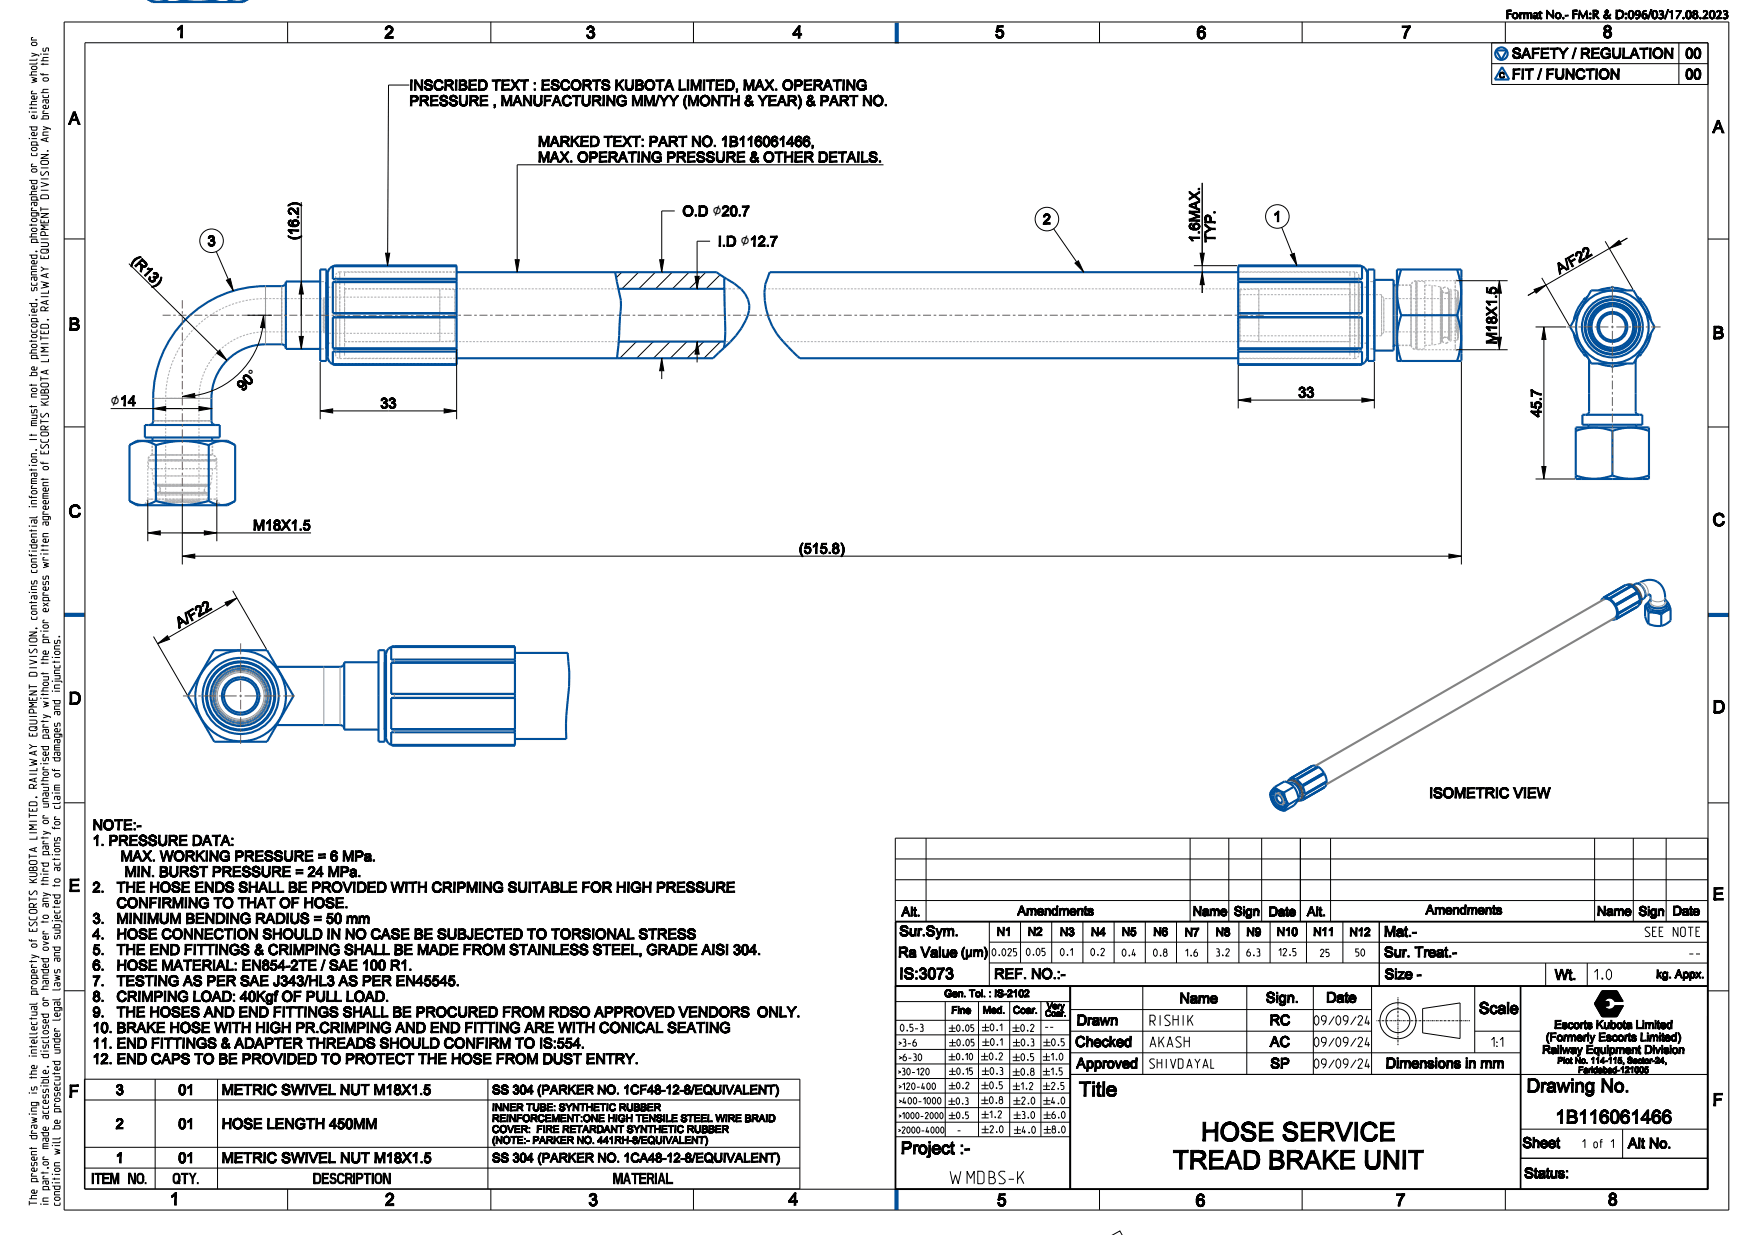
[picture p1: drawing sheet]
<svg xmlns="http://www.w3.org/2000/svg" width="420mm" height="297mm" viewBox="0 0 420 297" stroke-linecap="round" stroke-linejoin="round" font-family="sans-serif">
<defs><g id="words">
<g font-size="6.3">
<text x="289.7" y="274.4">HOSE SERVICE</text>
<text x="282.1" y="281.1">TREAD BRAKE UNIT</text>
</g>
<text font-size="4.9" x="256.6" y="263.6">Title</text>
<g font-size="4.5">
<text x="364.5" y="262.7">Drawing No.</text>
<text x="373.1" y="270.2">1B116061466</text>
</g>
<g font-size="4.2">
<text x="42.3" y="9.1">1</text>
<text x="92.4" y="9.2">2</text>
<text x="140.9" y="9.3">3</text>
<text x="190.6" y="9.2">4</text>
<text x="239.2" y="9.1">5</text>
<text x="287.7" y="9.3">6</text>
<text x="336.9" y="9.2">7</text>
<text x="385.3" y="9.1">8</text>
<text x="16.5" y="29.9">A</text>
<text x="411.7" y="32">A</text>
<text x="16.5" y="79.4">B</text>
<text x="411.7" y="81.5">B</text>
<text x="16.5" y="124.4">C</text>
<text x="411.7" y="126.5">C</text>
<text x="16.5" y="169.4">D</text>
<text x="411.7" y="171.5">D</text>
<text x="16.5" y="214.4">E</text>
<text x="411.7" y="216.5">E</text>
<text x="16.5" y="263.9">F</text>
<text x="411.7" y="266">F</text>
<text x="216.6" y="277.5">Project :-</text>
<text x="40.8" y="289.8">1</text>
<text x="92.6" y="289.9">2</text>
<text x="141.5" y="290">3</text>
<text x="189.6" y="289.8">4</text>
<text x="239.7" y="290">5</text>
<text x="287.5" y="290.1">6</text>
<text x="335.6" y="290">7</text>
<text x="386.6" y="289.9">8</text>
</g>
<text font-size="3.9" x="229.5" y="284.7">WMDBS-K</text>
<g font-size="3.8">
<text x="171.3" y="52">⌀</text>
<text x="178" y="59.3">⌀</text>
<text x="61.1" y="91.4" transform="rotate(-45 61.1 91.4)">°</text>
<text x="26.6" y="97.6">⌀14</text>
<text x="26.6" y="97.6">⌀</text>
<text x="216.2" y="235.5">IS:3073</text>
<text x="354.6" y="243.8">Scale</text>
</g>
<g font-size="3.5">
<text x="368" y="14.1">SAFETY / REGULATION</text>
<text x="405" y="14.1">00</text>
<text x="98.4" y="21.7">INSCRIBED TEXT : ESCORTS KUBOTA LIMITED, MAX. OPERATING</text>
<text x="368" y="19.1">FIT / FUNCTION</text>
<text x="405" y="19.1">00</text>
<text x="98.4" y="25.5">PRESSURE , MANUFACTURING MM/YY (MONTH &amp; YEAR) &amp; PART NO.</text>
<text x="129.3" y="35.3">MARKED TEXT: PART NO. 1B116061466,</text>
<text x="129.3" y="39">MAX. OPERATING PRESSURE &amp; OTHER DETAILS.</text>
<text x="71.8" y="49.8" transform="rotate(-90 71.8 49.8)">)</text>
<text x="164.1" y="52">O.D ⌀20.7</text>
<text x="250.7" y="53.9">2</text>
<text x="306.1" y="53.3">1</text>
<text x="49.9" y="59.2">3</text>
<text x="71.8" y="57.7" transform="rotate(-90 71.8 57.7)">(16.2</text>
<text x="172.6" y="59.3">I.D⌀12.7</text>
<text x="288.4" y="58.3" transform="rotate(-90 288.4 58.3)">1.6MAX.</text>
<text x="292.1" y="58.3" transform="rotate(-90 292.1 58.3)">TYP.</text>
<text x="31.4" y="63" transform="rotate(45 31.4 63)">(R13)</text>
<text x="374.9" y="65.9" transform="rotate(-30 374.9 65.9)">A/F22</text>
<text x="359.8" y="82.8" transform="rotate(-90 359.8 82.8)">M18X1.5</text>
<text x="58.4" y="94.2" transform="rotate(-45 58.4 94.2)">90°</text>
<text x="312.1" y="95.6">33</text>
<text x="91.4" y="98.2">33</text>
<text x="370.5" y="100.3" transform="rotate(-90 370.5 100.3)">45.7</text>
<text x="60.8" y="127.5">M18X1.5</text>
<text x="192.1" y="133.1">(515.8</text>
<text x="201.9" y="133.1">)</text>
<text x="43.1" y="151.1" transform="rotate(-30 43.1 151.1)">A/F22</text>
<text x="343.6" y="191.9">ISOMETRIC VIEW</text>
<text x="22.2" y="199.6">NOTE:-</text>
<text x="22.2" y="203.4">1. PRESSURE DATA:</text>
<text x="36.9" y="207.1">MAX. WORKING PRESSURE = 6 MPa.</text>
<text x="22.2" y="214.6">2.</text>
<text x="32.7" y="214.6">THE HOSE ENDS SHALL BE PROVIDED WITH CRIPMING SUITABLE FOR HIGH PRESSURE</text>
<text x="39" y="210.9">MIN. BURST PRESSURE = 24 MPa.</text>
<text x="34.8" y="218.4">CONFIRMING TO THAT OF HOSE.</text>
<text x="22.2" y="222.1">3.</text>
<text x="22.2" y="225.9">4.</text>
<text x="32.7" y="222.1">MINIMUM BENDING RADIUS = 50 mm</text>
<text x="32.7" y="225.9">HOSE CONNECTION SHOULD IN NO CASE BE SUBJECTED TO TORSIONAL STRESS</text>
<text x="216.2" y="225.1">Sur.Sym.</text>
<text x="332.7" y="225.2">Mat.-</text>
<text x="22.2" y="229.6">5.</text>
<text x="22.2" y="233.4">6.</text>
<text x="32.7" y="229.6">THE END FITTINGS</text>
<text x="32.7" y="233.4">HOSE MATERIAL: EN854-2TE / SAE 100 R1.</text>
<text x="61.2" y="229.6">&amp; CRIMPING SHALL BE MADE FROM STAINLESS STEEL, GRADE AISI 304.</text>
<text x="215.9" y="230.2">Ra Value</text>
<text x="332.8" y="230.2">Sur. Treat.-</text>
<text x="22.2" y="237.1">7.</text>
<text x="32.7" y="237.1">TESTING AS PER SAE J343/HL3 AS PER EN45545.</text>
<text x="239" y="235.4">REF. NO.:-</text>
<text x="332.9" y="235.5">Size -</text>
<text x="373.8" y="235.6">Wt.</text>
<text x="22.2" y="240.9">8.</text>
<text x="22.2" y="244.6">9.</text>
<text x="32.7" y="240.9">CRIMPING LOAD: 40Kgf OF PULL LOAD.</text>
<text x="32.7" y="244.6">THE HOSES AND END FITTINGS SHALL BE PROCURED FROM RDSO APPROVED VENDORS ONLY.</text>
<text x="284" y="241.3">Name</text>
<text x="303.1" y="241.1">Sign.</text>
<text x="318.3" y="241.1">Date</text>
<text x="22.2" y="248.4">10. BRAKE HOSE WITH HIGH PR.CRIMPING AND END FITTING ARE WITH CONICAL SEATING</text>
<text x="258.1" y="251.7">Checked</text>
<text x="258.6" y="246.5">Drawn</text>
<text x="305.1" y="246.5">RC</text>
<text x="305.1" y="251.7">AC</text>
<text x="22.2" y="252.1">11. END FITTINGS &amp; ADAPTER THREADS SHOULD CONFIRM TO IS:554.</text>
<text x="22.2" y="255.9">12. END CAPS TO BE PROVIDED TO PROTECT THE HOSE FROM DUST ENTRY.</text>
<text x="257.9" y="256.9">Approved</text>
<text x="305.1" y="256.9">SP</text>
<text x="330.7" y="256.9">Dimensions in mm</text>
<text x="27.8" y="263.3">3</text>
<text x="42.7" y="263.3">01</text>
<text x="53.3" y="263.3">METRIC SWIVEL NUT M18X1.5</text>
<text x="27.8" y="271.5">2</text>
<text x="42.7" y="271.5">01</text>
<text x="53.3" y="271.5">HOSE LENGTH 450MM</text>
<text x="27.8" y="279.7">1</text>
<text x="42.7" y="279.7">01</text>
<text x="53.3" y="279.7">METRIC SWIVEL NUT</text>
<text x="91" y="279.7">M18X1.5</text>
<text x="365.3" y="276">Sheet</text>
<text x="389.3" y="276.1">Alt No.</text>
<text x="364.5" y="283.3">Status:</text>
</g>
<g font-size="3.3">
<text x="382.8" y="235.6">1.0</text>
<text x="276" y="246.6">RISHIK</text>
<text x="276" y="251.8">AKASH</text>
<text x="21" y="284.7">ITEM NO.</text>
<text x="40.9" y="284.7">QTY.</text>
<text x="74.1" y="284.7">DESCRIPTION</text>
<text x="147" y="284.7">MATERIAL</text>
</g>
<g font-size="3.1">
<text x="216.8" y="220.3">Alt.</text>
<text x="244.6" y="220.1">Amendments</text>
<text x="286.7" y="220.2">Name</text>
<text x="296.6" y="220.2">Sign</text>
<text x="305" y="220.3">Date</text>
<text x="314.2" y="220.3">Alt.</text>
<text x="342.8" y="219.9">Amendments</text>
<text x="383.9" y="220.2">Name</text>
<text x="393.9" y="220.2">Sign</text>
<text x="402.1" y="220.1">Date</text>
<text x="231" y="230.1">(µm)</text>
<text x="118.3" y="263.1">SS 304 (PARKER NO. 1CF48-12-8/EQUIVALENT)</text>
<text x="118.3" y="279.5">SS 304(PARKER NO. 1CA48-12-8/EQUIVALENT)</text>
</g>
<g font-size="2.9">
<text x="355.4" y="4.5">Format No.- FM:R &amp; D:096/03/17.08.2023</text>
<text x="395.3" y="225.2">SEE NOTE</text>
<text x="405.8" y="230.2">--</text>
<text x="315.7" y="246.5">09/09/24</text>
<text x="315.7" y="251.7">09/09/24</text>
<text x="357.4" y="251.7">1:1</text>
<text x="276" y="256.9">SHIVDAYAL</text>
<text x="315.7" y="256.9">09/09/24</text>
</g>
<g font-size="2.8">
<text x="239.6" y="225">N1</text>
<text x="247.1" y="225">N2</text>
<text x="254.8" y="225.1">N3</text>
<text x="262.3" y="225.1">N4</text>
<text x="269.7" y="225">N5</text>
<text x="277.3" y="225.1">N6</text>
<text x="284.8" y="225.2">N7</text>
<text x="292.2" y="225.1">N8</text>
<text x="299.6" y="225.1">N9</text>
<text x="306.9" y="225">N10</text>
<text x="315.7" y="225.1">N11</text>
<text x="324.4" y="225.1">N12</text>
<text x="398.2" y="235.2">kg. Appx.</text>
<text x="366.2" y="250.4">(Formerly Escorts Limited)</text>
<text x="369.6" y="247.4">Escorts Kubota Limited</text>
<text x="366.2" y="253.4">Railway Equipment Division</text>
</g>
<text font-size="2.6" x="380" y="276">1 of 1</text>
<g font-size="2.4">
<text x="11.7" y="74.7" transform="rotate(-90 11.7 74.7)">RAILWAY EQUIPMENT DIVISION. Any breach of this</text>
<text x="8.9" y="86.2" transform="rotate(-90 8.9 86.2)">photocopied, scanned, photographed or copied either wholly or</text>
<text x="11.7" y="177.5" transform="rotate(-90 11.7 177.5)">party without the prior express written agreement of ESCORTS KUBOTA LIMITED,</text>
<text x="8.9" y="189.6" transform="rotate(-90 8.9 189.6)">RAILWAY EQUIPMENT DIVISION, contains confidential information. It must not be</text>
<text x="14.4" y="194.4" transform="rotate(-90 14.4 194.4)">claim of damages and injunctions.</text>
<text x="223.4" y="239.8">Gen. Tol. : IS-2102</text>
<text x="228.2" y="243.8">Fine</text>
<text x="236" y="243.7">Med.</text>
<text x="242.9" y="243.7">Coar.</text>
<text x="118.3" y="267.2">INNER TUBE: SYNTHETIC RUBBER</text>
<text x="118.3" y="269.8">REINFORCEMENT:ONE HIGH TENSILE STEEL WIRE BRAID</text>
<text x="118.3" y="272.4">COVER:</text>
<text x="118.3" y="275">(NOTE:- PARKER NO. 441RH-8/EQUIVALENT)</text>
<text x="130" y="272.4">FIRE RETARDANT SYNTHETIC RUBBER</text>
<text x="11.7" y="280.2" transform="rotate(-90 11.7 280.2)">or made accessible, disclosed or handed over to any third party or unauthorised</text>
<text x="8.9" y="290.2" transform="rotate(-90 8.9 290.2)">The present drawing is the intellectual property of ESCORTS KUBOTA LIMITED,</text>
<text x="11.7" y="290.2" transform="rotate(-90 11.7 290.2)">in part,</text>
<text x="14.4" y="290.2" transform="rotate(-90 14.4 290.2)">condition will be prosecuted under legal laws and subjected to actions for</text>
</g>
<g font-size="2.3">
<text x="238.1" y="229.9">0.025</text>
<text x="246.4" y="229.8">0.05</text>
<text x="254.6" y="229.8">0.1</text>
<text x="262.1" y="229.8">0.2</text>
<text x="269.6" y="230">0.4</text>
<text x="277.2" y="230">0.8</text>
<text x="284.7" y="230">1.6</text>
<text x="292.2" y="229.9">3.2</text>
<text x="299.5" y="229.9">6.3</text>
<text x="307" y="229.9">12.5</text>
<text x="317.4" y="230">25</text>
<text x="325.9" y="229.9">50</text>
</g>
<g font-size="2.2">
<text x="215.7" y="251.6">&gt;3-6</text>
<text x="216.1" y="248">0.5-3</text>
<text x="238.1" y="247.9">0.1</text>
<text x="238.1" y="251.4">0.1</text>
<text x="245.4" y="248.1">0.2</text>
<text x="245.5" y="251.5">0.3</text>
<text x="250.9" y="247.7">--</text>
<text x="252.8" y="251.5">0.5</text>
<text x="237.8" y="254.9">0.2</text>
<text x="245.5" y="255.1">0.5</text>
<text x="252.7" y="255">1.0</text>
<text x="237.9" y="261.8">0.5</text>
<text x="238" y="258.4">0.3</text>
<text x="245.5" y="258.6">0.8</text>
<text x="245.5" y="262">1.2</text>
<text x="252.7" y="258.5">1.5</text>
<text x="252.7" y="262">2.5</text>
<text x="237.9" y="265.4">0.8</text>
<text x="238" y="268.8">1.2</text>
<text x="245.6" y="265.6">2.0</text>
<text x="245.7" y="269">3.0</text>
<text x="252.8" y="265.5">4.0</text>
<text x="252.9" y="269">6.0</text>
<text x="238" y="272.4">2.0</text>
<text x="245.7" y="272.6">4.0</text>
<text x="252.9" y="272.5">8.0</text>
</g>
<g font-size="2.1">
<text x="250.7" y="244.4">Coar.</text>
<text x="251.3" y="242.6">Very</text>
<text x="229.8" y="248">0.05</text>
<text x="229.8" y="251.5">0.05</text>
<text x="215.7" y="255.1">&gt;6-30</text>
<text x="229.6" y="254.9">0.10</text>
<text x="369.8" y="255.8">Plot No. 114-115, Sector-24,</text>
<text x="215.4" y="258.5">&gt;30-120</text>
<text x="215.6" y="262">&gt;120-400</text>
<text x="229.6" y="258.4">0.15</text>
<text x="229.8" y="261.9">0.2</text>
<text x="377.9" y="258">Faridabad-121005</text>
<text x="215.6" y="265.5">&gt;400-1000</text>
<text x="229.7" y="265.6">0.3</text>
<text x="229.7" y="269">0.5</text>
<text x="230" y="272.5">-</text>
</g>
<g font-size="2">
<text x="215.6" y="269">&gt;1000-2000</text>
<text x="215.7" y="272.5">&gt;2000-4000</text>
</g>
<text font-size="1.9" x="360.4" y="18.8">C</text>
</g></defs>
<g fill="none" stroke="#000" stroke-width=".24">
<path d="M15.4 5.3h400.2v285.7h-400.2zM20.4 10.3h390.2v275.7h-390.2zM69.1 5.3v5M118 5.3v5M166.7 5.3v5M264.3 5.3v5M313 5.3v5M358.6 15.3h52M361.9 5.3v5M363.6 13.2l.4 .1zM363.6 13.2l.4 .1-.4 .1zM363.6 13.4h.4z"/>
<path d="M363.6 13.4h.4l-.3 .1zM363.7 13.5h.3zM363.7 13.5h.4zM363.7 13.6h.4zM363.7 12.1h.4zM363.7 12.2l.4-.1zM363.7 12.2l.4 .1zM363.7 12.3h.4zM363.8 12h.3zM363.8 12l.3 .1zM363.8 12.4h.3zM363.8 16.6h1.6l-1.3 .3z"/>
<path d="M363.8 16.6l.3 .3-.3 2.2zM363.8 12.5h.4zM363.8 12.5l.4-.1zM363.8 13.7h.4zM363.8 12l.5-.1zM363.8 12l.4-.1zM363.8 12.5h.5zM363.8 12.5h.6zM363.8 11.9l.7-.1zM363.8 11.9l.8-.1zM363.8 11.9h.6zM363.8 11.9h.5z"/>
<path d="M363.8 13.8h.7zM363.8 13.8h.6zM363.8 13.8l.5-.1zM363.8 13.8h.8zM363.9 12.6h.6zM363.9 12.6h.7zM363.9 11.8h1.5zM363.9 11.8h.7zM363.9 12.7l.9-.1zM363.9 12.7h1.1zM363.9 13.9l1.5-.1zM363.9 13.9l.9-.1z"/>
<path d="M363.9 13.9l.8-.1zM363.9 13.9h1.4zM364 11.7h1.2zM364 11.7h1.3zM364 12.7h1.1zM364 14l1.3-.1zM364 14h1.3zM364 11.7l1.1-.1zM364.1 12.8h1.1zM364.1 16.9l1.3-.3v.3zM364.1 17.9l1.1-.3v.3zM364.1 17.6h1.1l-1.1 .3z"/>
<path d="M364.1 17.6l-.3 1.5zM364.1 16.9l-.3 2.2zM364.1 17.9v1.2h-.3zM364.1 14h1.2zM364.1 14h1.1zM364.1 11.6h.9zM364.1 11.6h1zM364.2 12.8h1.1zM364.2 14h1zM364.3 11.6h.6zM364.3 11.6h.7zM364.3 12.8h1z"/>
<path d="M364.4 11.6l.3-.1zM364.4 11.6h.5zM364.4 14.1l.8-.1zM364.4 14.1h.5zM364.4 12.9h1zM364.5 11.5h.2zM364.5 14.1h.4zM364.5 14.1h.3zM364.6 12.9h.8zM364.6 11.8h.8zM364.7 13l.7-.1zM364.8 11.8h.6z"/>
<path d="M364.8 13h.7zM364.8 13.8l.7-.1zM364.9 11.9h.5zM364.9 13.8l.6-.1zM364.9 13h.6zM364.9 14.1l.3-.1zM365 11.9h.4zM365 13h.5zM365 13.7h.5zM365 12h.5zM365.1 13.1l.4-.1zM365.1 12l.4 .1z"/>
<path d="M365.1 13.7h.4zM365.1 13.1h.4zM365.2 12.1l.3 .1zM365.2 13.1l.4 .1zM365.2 13.6h.4zM365.2 12.2l.3 .1zM365.2 13.2l.4 .1zM365.3 13.3l.3 .1zM365.3 13.5h.3zM365.3 13.5l.3 .1h-.4zM365.3 13.4h.3zM365.3 13.4l.3 .1z"/>
<path d="M365.9 16.6h.4l-.4 2.5zM366.3 16.6v2.5h-.4zM366.4 13.3l-.3 .8h-.3zM366.4 13.3l.9-.3 .1 .3zM366.5 13h.8l-.9 .3zM366.5 13l-.7 1.1zM366.7 16.6h1.9l-1.9 .3zM366.7 16.9l1.9-.3-1.1 .3zM366.7 11.6h.4l-.2 .2zM366.7 11.6l.2 .2-1.1 2.3zM366.8 12.3l-1 1.8zM366.8 12.1l-1 2z"/>
<path d="M366.9 11.8l-1.1 2.3zM367.1 11.6l-.2 .3zM367.1 11.6l-.1 .5zM367.1 11.6l-.1 .6zM367.1 11.6v.8zM367.1 11.6l.2 1.4-.2-.6zM367.1 11.6l.3 1.7zM367.1 11.6l.6 2.5zM367.1 11.6l1 2.5h-.4zM403.6 10.3v10M410.6 10.3h-52v10h52M98.4 20.5h-5l-.2 40.4"/>
<path d="M212.4 39.6h-88.1v22.9M15.4 57.5h5M72.4 48.6v19.1M162.2 50.7h-3.1v11.8M170.7 58h-3.1v8.5M253.3 55l5.5 8M289 44v16.9M308.1 54.7l2.6 6.4M385.9 58l6.7 11.6M386.9 59.8l2.3-2 .5 .9zM386.9 59.8l-15.2 8.8M391.2 57.3l-1.7 1"/>
<path d="M410.6 57.5h5M31 63.4l21.4 21.2M52 60.5l2.9 6.7M54.4 67.4l1-.4 .7 2.9zM59.5 75.8h5.9M63.1 78.8a19.5 19.5 0 0 1-16.3 16.3M63.4 75.8l.2 3h-1zM72.4 67.7l.5 3h-1zM72.4 67.7h.1M72.4 70.7v10.2M92.7 60.9h1l-.5 3zM123.8 62.5h1l-.5 3z"/>
<path d="M149.5 65.5l-1.4 1.3M153.5 65.5l-4 4M157.6 65.5l-4 4M158.6 62.5h1l-.5 3zM159.1 65.5h.1M161.6 65.5l-4 4M165.7 65.5l-4 4M167.1 66.5h1l-.5 3zM167.6 69.5h.1M169.7 65.5l-4 4M173.1 66.1l-3.3 3.4M174.1 69.1l-.3 .4"/>
<path d="M258.4 63.3l.9-.6 1.3 2.8zM287 63.9h10.4M288.5 60.9h1l-.5 3zM289 65.5l.5 3h-1zM289 65.5h.1M289 63.9v1.6M289 68.5v2M310.2 61.3l1-.4 .6 3zM350.1 67.5h12.4M368.8 69.6l2.9-1-2.4 1.9zM369.1 70.1l-1.8 1M369.2 78.6h7.3"/>
<path d="M370.7 66.8l6.6 11.6M371.2 78.6l.5 3h-1zM26.6 98.3h10.2M36.8 98.3l3-.5v1zM36.8 98.3h.1M39.8 98.3h8M43.8 95.4l3-.8 .1 1zM43.8 95.4h.1M47.8 97.8l3 .5-3 .5zM50.8 98.3h.1M52.8 84.2l1.8 2.5-2.5-1.8zM71.9 80.9h1l-.5 3z"/>
<path d="M72.4 83.9h.1M77 98.8l3-.5v1zM77 87.1v13.7M80 98.8h26.8M106.8 98.3l3 .5-3 .5zM109.8 84v16.8M149 82.2l-.3 .2M153 82.2l-4 4M157.1 82.2l-4 4M159.1 86.2l.5 3h-1zM159.1 86.2h.1M159.1 89.2v2"/>
<path d="M161.1 82.2l-4 4M165.1 82.2l-4 4M167.6 82.2l.5 3h-1zM167.6 82.2h.1M167.6 85.2v2M169.2 82.2l-4 4M173.2 82.2l-4 4M297.7 96.2l3-.5v1zM297.7 87.8v10.4M300.7 96.2h26.7M327.4 95.7l3 .5-3 .5zM330.4 87.1v11.1"/>
<path d="M350.1 84.1h12.4M351.3 87v48.7M360 81.1h1l-.5 3zM371.2 81.6v30.6M15.4 102.7h5M369.2 115.2h9.5M370.7 112.2h1l-.5 3zM410.6 102.7h5M35.5 128.2l3-.5v1zM35.5 120.3v9.9M38.5 128.2h10.6M43.8 133.7l3-.5v1z"/>
<path d="M43.8 121.1v14.6M46.8 133.7h301.5M49.1 127.7l3 .5-3 .5zM52.1 120.3v9.9M52.1 128.2h22.7M348.3 133.2l3 .5-3 .5zM36.9 153.1l8.1 14M37.9 154.8l2.4-1.9 .5 .8zM54.1 144.9l2.9-1.1-2.4 1.9zM54.4 145.3l-13.9 8M56 142.1l8.1 14M15.4 193.1h5"/>
<path d="M410.6 193.1h5M28.1 212.1h2l-2 .3zM28.1 212.4l2-.3-1.2 .3zM28.2 216.9l.4-.2zM28.2 216.9h.3zM28.2 216.9l.3 .1-.3 .1zM28.2 217.1l.3-.1v.1zM28.2 217.3l.3-.2v.1zM28.2 217.1h.3l-.3 .2zM28.2 217.3l.3-.1v.2zM28.2 217.3l.3 .1-.3 .1zM28.2 217.5l.3-.1 .1 .1z"/>
<path d="M28.2 217.5h.4l-.3 .1zM28.2 216.7l.4-.1zM28.2 216.7h.4l-.4 .2zM28.3 216.6l.4-.2zM28.3 216.6l.3-.1zM28.3 216.6h.3l-.4 .1zM28.3 217.6h.3zM28.3 217.6h.3l-.3 .2zM28.3 219.6h.5l-.2 .4zM28.3 219.6l.3 .4-.3 2.1zM28.3 217.8l.4-.1zM28.3 217.8h.4z"/>
<path d="M28.3 217.8h.4l-.3 .1zM28.3 216.4l.5-.1zM28.3 216.4h.4l-.4 .2zM28.4 217.9h.4zM28.4 217.9h.4l-.3 .1zM28.4 216.3l.6-.1zM28.4 216.3h.5zM28.4 216.3h.4l-.5 .1zM28.5 218h.4zM28.5 218h.5zM28.5 216.2l.7-.1zM28.5 216.2l.8-.1z"/>
<path d="M28.5 216.2h.6zM28.5 216.2h.5l-.6 .1zM28.6 218.2l.9-.1zM28.6 218.2l.7-.1zM28.6 218.2l.6-.1zM28.6 218.2l.5-.1zM28.6 218.2l1.6-.1zM28.6 218.2l1.6-.1-.2 .1zM28.6 218.2h1.4zM28.6 216.1l1.4-.1zM28.6 216.1h.7l-.8 .1zM28.6 220v2.1h-.3z"/>
<path d="M28.6 220l.8 1.4-.1 .7zM28.7 218.2h1.3zM28.7 218.2l1.2 .1zM28.7 216l1.2-.1zM28.7 216h1.3zM28.8 219.6l.6 1.8-.8-1.4zM28.8 218.3h1.1zM28.9 215.9h.8zM28.9 215.9h1zM28.9 212.4l1.2-.3zM28.9 212.4h.4l-.4 2.2zM29 218.4l.9-.1z"/>
<path d="M29 218.4h.7zM29 215.9l.5-.1zM29 215.9h.7zM29.2 218.4h.5zM29.2 218.4h.4zM29.2 215.8h.3zM29.2 204.6h.5l-.1 .4zM29.2 204.6l.4 .4-.4 2.1zM29.3 212.4l.8-.3v.3zM29.3 212.4v2.2h-.4zM29.3 216.1l.7-.1zM29.5 216.1h.6z"/>
<path d="M29.5 218.1h.7zM29.6 205v2.1h-.4zM29.6 205l.7 1.4v.7zM29.6 216.2l.5-.1zM29.6 218.1l.7-.2zM29.7 216.2l.4-.1zM29.7 218l.6-.1zM29.7 204.6l.6 1.8-.7-1.4zM29.8 216.2h.4zM29.8 216.3l.4-.1 .1 .2zM29.8 216.3l.5 .1zM29.9 217.9l.4-.1v.1z"/>
<path d="M29.9 217.9h.4l-.5 .1zM29.9 216.4h.4zM30 216.5l.3-.1 .1 .2zM30 216.5l.4 .1h-.4zM30 217.7l.4-.1-.1 .2zM30 217.7l.3 .1-.4 .1zM30 217.6h.4l-.4 .1zM30.1 217.5l.3 .1h-.4zM30.2 208.4h.5l-.2 .3zM30.2 208.4l.3 .3-.3 2.2zM30.2 219.6h.5l-.3 .4zM30.2 219.6l.2 .4-.8 1.3z"/>
<path d="M30.3 206.4v.7zM30.4 206.5l-.1 .6zM30.4 206.6l-.1 .5zM30.4 206.7l-.1 .4zM30.4 212.1h.4l-.4 2.5zM30.5 208.7v2.2h-.3zM30.5 208.7l.8 1.4-.1 .8zM30.7 208.4l.6 1.7-.8-1.4zM30.7 217l.3-.1v.1zM30.7 217h.3l-.3 .2zM30.7 217.2l.3-.2v.2zM30.7 217.3l.3-.1z"/>
<path d="M30.7 217.2h.3l-.3 .1zM30.7 217.3l.3 .1zM30.7 217.3l.3 .1-.3 .1zM30.7 219.6l-.3 2.5v-2.1zM30.7 219.6v2.5h-.3zM30.7 216.9l.3-.1zM30.7 216.9h.3l-.3 .1zM30.7 217.5l.3-.1zM30.7 217.5h.4zM30.7 217.5h.4l-.3 .1zM30.7 216.7h.4zM30.7 216.7l.3 .1-.3 .1z"/>
<path d="M30.8 213.1h1.3l-1.3 .3zM30.8 213.1l-.4 1.5zM30.8 212.1v1l-.4 1.5zM30.8 213.4v1.2h-.4zM30.8 213.4l1.3-.3v.3zM30.8 216.6l.4-.1zM30.8 216.6h.3zM30.8 216.6l.3 .1h-.4zM30.8 217.6h.3zM30.8 217.6h.3l-.3 .2zM30.8 216.5l.4-.1zM30.8 216.5h.4l-.4 .1z"/>
<path d="M30.8 217.8l.4-.1zM30.8 217.8h.4zM30.8 217.8h.4l-.3 .1zM30.9 216.4l.5-.1zM30.9 216.4h.4zM30.9 216.4h.3l-.4 .1zM30.9 217.9h.4zM30.9 216.3l.6-.1zM30.9 216.3h.5l-.5 .1zM31 216.2l.9-.1zM31 216.2l.7-.1zM31 216.2h.5z"/>
<path d="M31 218h.5zM31 218h.4zM31.1 216.1h1.5zM31.1 218.1h.9zM31.1 218.1h.8zM31.1 218.1h.7zM31.1 218.1h.6zM31.1 218.1h.5zM31.1 218.1l1.5 .1zM31.2 204.6h.5l-.4 .4zM31.2 204.6l.1 .4-.7 1.3zM31.2 216h1.3z"/>
<path d="M31.2 216l1.4 .1zM31.2 219.6h.4l-.4 2.5zM31.2 218.2h1.4zM31.2 218.2h1.3zM31.3 216l1-.1zM31.3 216h1.2zM31.3 210.1l-.1 .8zM31.3 205l-.8 1.5zM31.3 205l-.8 1.6zM31.3 205l-.8 1.7zM31.3 205l-.8 1.8zM31.3 205l-1 2.1z"/>
<path d="M31.3 205l-.7 2.1h-.3zM31.3 210.2l-.1 .7zM31.4 210.3l-.2 .6zM31.4 218.3l1.1-.1zM31.4 218.3h.9zM31.4 210.4l-.2 .5zM31.4 215.9h.8zM31.4 215.9h.9zM31.5 215.9l.5-.1zM31.5 215.9h.7zM31.5 218.4l.8-.1zM31.5 218.4h.7z"/>
<path d="M31.6 219.6v2.5h-.4zM31.6 215.9l.4-.1zM31.7 204.6l-.4 2.5v-2.1zM31.7 204.6v2.5h-.4zM31.7 218.4h.5zM31.7 218.4h.3zM31.9 216.1h.7zM32 216.1h.6zM32 218.1h.7zM32.1 216.2l.5-.1zM32.1 218.1h.6zM32.2 208.4h.4l-.3 .4z"/>
<path d="M32.2 208.4l.1 .4-.8 1.3zM32.2 216.2h.5zM32.2 218l.6-.1zM32.3 208.8l-.8 1.4zM32.3 208.8l-.8 1.5zM32.3 208.8l-.9 1.6zM32.3 208.8l-.9 1.7zM32.3 208.8l-1.1 2.1zM32.3 208.8l-.8 2.1h-.3zM32.3 218l.5-.1zM32.3 216.2h.4zM32.4 216.3l.3-.1 .1 .1z"/>
<path d="M32.4 216.3h.4zM32.4 217.9l.5-.1zM32.4 217.9h.4zM32.5 206.3l-.3 .8h-.3zM32.5 206.3l.9-.2 .1 .2zM32.5 216.4l.4 .1zM32.5 217.8l.5-.2-.1 .2zM32.5 217.8h.4zM32.6 216.5h.3zM32.6 206.1h.8l-.9 .2zM32.6 206.1l-.7 1zM32.6 217.7l.4-.1z"/>
<path d="M32.6 208.4l-.3 2.5v-2.1zM32.6 208.4v2.5h-.3zM32.6 216.6l.3-.1 .1 .1zM32.6 216.6h.4zM32.6 217.6l.4-.1v.1zM32.6 217.6h.4zM32.7 216.7l.3-.1v.2zM32.7 216.7l.3 .1h-.3zM32.7 217.5h.3zM32.7 216.8h.3v.1zM32.7 216.8l.3 .1-.3 .1zM32.7 217.5l.3-.2v.2z"/>
<path d="M32.7 217l.3-.1-.3 .2zM32.7 217.2l.4-.1-.1 .2zM32.7 217.2l.3 .1zM32.7 217.3h.3zM32.7 217.1l.3-.2 .1 .2zM32.7 217.1h.4zM32.8 204.6h.4l-.2 .3zM32.8 204.6l.2 .3-1.1 2.2zM32.8 205.4l-.9 1.7zM32.9 205.1l-1 2zM33 204.9l-1.1 2.2zM33.2 208.4h.3l-.3 2.5z"/>
<path d="M33.2 204.6l-.2 .4zM33.2 204.6l-.1 .5zM33.2 204.6l-.1 .7zM33.2 204.6v.8zM33.2 204.6l.2 1.5-.2-.7zM33.2 204.6l.3 1.7zM33.2 204.6l.6 2.5zM33.2 204.6l1 2.5h-.4zM33.5 208.4v2.5h-.3zM33.5 215.9h.4l-.4 2.5zM33.8 216.4v2h-.3zM33.9 215.9l-.4 2.5z"/>
<path d="M34.1 208.4h.3l-.3 2.5zM34.2 207.1l1-.9zM34.2 207.1l1.1-.9zM34.2 207.1l1.1-1zM34.2 207.1l1.2-1zM34.2 207.1l1.4-1.3zM34.2 207.1l1-.8-.6 .8zM34.3 204.6h.4l.5 1.2zM34.4 208.9v2h-.3zM34.4 208.9l1.3 1.4v.6zM34.4 208.4l1.3 1.9-1.3-1.4zM34.4 208.4l-.3 2.5z"/>
<path d="M34.7 204.6l.5 .7v.5zM35.2 205.8l1.2-1.2-.8 1.2zM35.2 205.8h.4l-1.4 1.3zM35.2 205.3v.5zM35.3 205.4l-.1 .4zM35.3 205.5l-.1 .3zM35.4 205.5l1-.9-1.2 1.2zM35.5 205.4l.9-.8-1 .9zM35.5 205.3l.9-.7-.9 .8zM35.6 205.8l-.2 .3zM35.6 205.8l-.1 .4zM35.6 205.8l.5 1.3-.6-.9z"/>
<path d="M35.6 205.8l.9 1.3h-.4zM35.7 208.4h.3l-.3 1.9zM36 204.6h.4l-.9 .7zM36 208.4l-.3 2.5zM36 208.4v2.5h-.3zM36.6 210.5h.4l-.4 .4zM37 210.5v.4h-.4zM215.2 206.6h195.4M215.2 211.6h195.4M215.2 216.6h195.4M222.6 201.6v20M286.1 201.6v20"/>
<path d="M295.4 201.6v20M303.3 201.6v20M312.6 201.6v20M319.9 201.6v20M383.4 201.6v20M392.7 201.6v20M400.6 201.6v20M15.4 238.3h5M28.1 227.1h2l-2 .3zM28.1 227.4l2-.3-1.2 .3zM28.1 234.6h2l-2 .3zM28.1 234.9l2-.3-1.2 .3z"/>
<path d="M28.2 239.4l.4-.2zM28.2 239.4h.3zM28.2 239.4l.3 .1-.3 .1zM28.2 239.6l.3-.1v.1zM28.2 239.8l.3-.2v.1zM28.2 239.6h.3l-.3 .2zM28.2 239.8l.3-.1v.2zM28.2 239.8l.3 .1-.3 .1zM28.2 240l.3-.1 .1 .1zM28.2 240h.4l-.3 .1zM28.2 239.2l.4-.1zM28.2 239.2h.4l-.4 .2z"/>
<path d="M28.3 239.1l.4-.2zM28.3 239.1l.3-.1zM28.3 239.1h.3l-.4 .1zM28.3 223.4h.3l-.3 2.5zM28.3 230.9h.3l-.3 2.5zM28.3 238.9l.5-.1zM28.3 238.9h.4l-.4 .2zM28.4 238.8l.6-.1zM28.4 238.8h.5zM28.4 238.8h.4l-.5 .1zM28.5 238.7l.7-.1zM28.5 238.7l.8-.1z"/>
<path d="M28.5 238.7h.6zM28.5 238.7h.5l-.6 .1zM28.6 238.6l1.4-.1zM28.6 238.6h.7l-.8 .1zM28.6 224.4h1.3l-1.3 .3zM28.6 224.4l-.3 1.5zM28.6 223.4v1l-.3 1.5zM28.6 224.7v1.2h-.3zM28.6 224.7l1.3-.3v.3zM28.6 231.9h1.3l-1.3 .3zM28.6 231.9l-.3 1.5zM28.6 230.9v1l-.3 1.5z"/>
<path d="M28.6 232.2v1.2h-.3zM28.6 232.2l1.3-.3v.3zM28.7 238.5l1.2-.1zM28.7 238.5h1.3zM28.9 238.4h.8zM28.9 238.4h1zM28.9 227.4l1.2-.3zM28.9 227.4h.4l-.4 2.2zM28.9 234.9l1.2-.3zM28.9 234.9h.4l-.4 2.2zM29 238.4l.5-.1zM29 238.4h.7z"/>
<path d="M29.2 238.3h.3zM29.3 227.4l.8-.3v.3zM29.3 227.4v2.2h-.4zM29.3 234.9l.8-.3v.3zM29.3 234.9v2.2h-.4zM29.3 238.6l.7-.1zM29.4 221.4l-.1 .7zM29.4 221.5l-.1 .6zM29.4 221.6l-.1 .5zM29.5 221.7l-.2 .4zM29.5 238.6h.6zM29.6 238.7l.5-.1z"/>
<path d="M29.7 238.7l.4-.1zM29.8 238.7h.4zM29.8 238.8l.4-.1 .1 .2zM29.8 238.8l.5 .1zM29.9 238.9h.4zM29.9 223.4h.4l-.4 1zM29.9 230.9h.4l-.4 1zM30 239l.3-.1 .1 .2zM30 239l.4 .1h-.4zM30.1 240l.3 .1h-.4zM30.3 223.4l-.4 1.3zM30.3 223.4l-.4 2.5v-1.2z"/>
<path d="M30.3 223.4v2.5h-.4zM30.3 230.9l-.4 1.3zM30.3 230.9l-.4 2.5v-1.2zM30.3 230.9v2.5h-.4zM30.4 220l-.8 1.5zM30.4 220l-.9 1.6zM30.4 220l-.9 1.7zM30.4 220l-.9 1.8zM30.4 220l-1.1 2.1zM30.4 220l-.8 2.1h-.3zM30.4 227.1h.4l-.4 2.5zM30.4 237.1l.4-.3h1.5z"/>
<path d="M30.4 234.6h1.8l-1.4 .3zM30.4 234.6l.4 .3-.4 2.2zM30.4 237.1l1.9-.3v.3zM30.7 224.5l.3-.1v.1zM30.7 224.5h.3l-.3 .2zM30.7 224.7l.3-.2v.2zM30.7 224.8l.3-.1zM30.7 224.7h.3l-.3 .1zM30.7 224.8l.3 .1zM30.7 224.8l.3 .1-.3 .1zM30.7 232l.3-.1v.1zM30.7 232h.3l-.3 .2z"/>
<path d="M30.7 232.2l.3-.2v.2zM30.7 232.3l.3-.1zM30.7 232.2h.3l-.3 .1zM30.7 232.3l.3 .1zM30.7 232.3l.3 .1-.3 .1zM30.7 224.4l.3-.1zM30.7 224.4h.3l-.3 .1zM30.7 225h.3zM30.7 225h.4zM30.7 225h.4l-.3 .1zM30.7 231.9l.3-.1zM30.7 231.9h.3l-.3 .1z"/>
<path d="M30.7 232.5l.3-.1zM30.7 232.5h.4zM30.7 232.5h.4l-.3 .1zM30.7 224.2h.4zM30.7 224.2l.3 .1-.3 .1zM30.7 231.7h.4zM30.7 231.7l.3 .1-.3 .1zM30.8 224.1l.4-.1zM30.8 224.1h.3zM30.8 224.1l.3 .1h-.4zM30.8 225.1h.3zM30.8 225.1h.3l-.3 .2z"/>
<path d="M30.8 228.1h1.3l-1.3 .3zM30.8 228.1l-.4 1.5zM30.8 227.1v1l-.4 1.5zM30.8 228.4v1.2h-.4zM30.8 228.4l1.3-.3v.3zM30.8 231.6l.4-.1zM30.8 231.6h.3zM30.8 231.6l.3 .1h-.4zM30.8 232.6h.3zM30.8 232.6h.3l-.3 .2zM30.8 234.9l1.4-.3v.3zM30.8 236l1.3-.3v.3z"/>
<path d="M30.8 236v.8l-.4 .3zM30.8 235.7h1.3l-1.3 .3zM30.8 235.7l-.4 1.4zM30.8 234.9l-.4 2.2zM30.8 238.4h1.1l-.8 .3zM30.8 238.4l.3 .3-.3 2.2zM30.8 224l.4-.1zM30.8 224h.4l-.4 .1zM30.8 225.3l.4-.1zM30.8 225.3h.4zM30.8 225.3h.4l-.3 .1zM30.8 231.5l.4-.1z"/>
<path d="M30.8 231.5h.4l-.4 .1zM30.8 232.8l.4-.1zM30.8 232.8h.4zM30.8 232.8h.4l-.3 .1zM30.9 223.9l.5-.1zM30.9 223.9h.4zM30.9 223.9h.3l-.4 .1zM30.9 231.4l.5-.1zM30.9 231.4h.4zM30.9 231.4h.3l-.4 .1zM30.9 225.4h.4zM30.9 232.9h.4z"/>
<path d="M30.9 223.8l.6-.1zM30.9 223.8h.5l-.5 .1zM30.9 231.3l.6-.1zM30.9 231.3h.5l-.5 .1zM31 223.7l.9-.1zM31 223.7l.7-.1zM31 223.7h.5zM31 225.5h.5zM31 225.5h.4zM31 231.2l.9-.1zM31 231.2l.7-.1zM31 231.2h.5z"/>
<path d="M31 233h.5zM31 233h.4zM31.1 223.6h1.5zM31.1 231.1h1.5zM31.1 225.6h.9zM31.1 225.6h.8zM31.1 225.6h.7zM31.1 225.6h.6zM31.1 225.6h.5zM31.1 225.6l1.5 .1zM31.1 233.1h.9zM31.1 233.1h.8z"/>
<path d="M31.1 233.1h.7zM31.1 233.1h.6zM31.1 233.1h.5zM31.1 233.1l1.5 .1zM31.1 238.7l1.5-.1zM31.1 239.7h1zM31.1 239.7h1.2zM31.1 239.7l1.3-.1zM31.1 239.7l1.4-.1zM31.1 239.7l1.5-.2zM31.1 239.7l.9-.2h.6zM31.1 239.7l.9-.2z"/>
<path d="M31.1 239.5h.7l-.7 .2zM31.1 239.5l-.3 1.4zM31.1 238.7l-.3 2.2zM31.1 238.7l1.5-.2zM31.1 238.7l1.4-.2zM31.1 238.7l1.3-.3zM31.1 238.7l1.2-.3zM31.1 238.7l1.1-.3zM31.1 238.7l1-.3zM31.1 239.7v1.2h-.3zM31.2 223.5h1.3zM31.2 223.5l1.4 .1z"/>
<path d="M31.2 231h1.3zM31.2 231l1.4 .1zM31.2 225.7h1.4zM31.2 225.7h1.3zM31.2 233.2h1.4zM31.2 233.2h1.3zM31.3 223.5l1-.1zM31.3 223.5h1.2zM31.3 231l1-.1zM31.3 231h1.2zM31.4 225.8l1.1-.1zM31.4 225.8h.9z"/>
<path d="M31.4 233.3l1.1-.1zM31.4 233.3h.9zM31.4 223.4h.8zM31.4 223.4h.9zM31.4 230.9h.8zM31.4 230.9h.9zM31.5 223.4l.5-.1zM31.5 223.4h.7zM31.5 230.9l.5-.1zM31.5 230.9h.7zM31.5 239.7h.6zM31.5 225.9l.8-.1z"/>
<path d="M31.5 225.9h.7zM31.5 233.4l.8-.1zM31.5 233.4h.7zM31.6 239.8l.5-.1zM31.6 230.9l.4-.1zM31.7 239.8l.4-.1zM237.8 226.6h172.8M237.8 231.6h172.8M237.8 221.6v15.5M245.3 221.6v10M252.8 221.6v10M260.3 221.6v10"/>
<path d="M267.8 221.6v10M274.7 237.1v21.3M275.3 221.6v10M282.8 221.6v10M290.3 221.6v10M297.8 221.6v10M299.7 237.1v21.3M305.3 221.6v10M312.6 221.6h-97.4v-20h195.4v20M314.1 221.6v10M315.7 237.1v21.3M322.8 221.6v10"/>
<path d="M329.7 237.1v21.3M331.6 221.6v15.5M354.5 237.1v16.1M365.5 237.1v48.8M371.6 231.6v5.5M381.6 231.6v5.5M385.1 238.4l3.4-.1 .4 .2-5.5 2.7zM385.1 238.4h3.7l1.4 2.4h-1.9a1.39 1.39 0 0 0-1.2-.8 1.39 1.39 0 0 0-1.3 .7l.9 .2 .1 .2v.7l-.9 .2a1.3 1.3 0 0 0 1.2 .8 1.3 1.3 0 0 0 1.2-.9h2l-1.5 2.5h-3.7l-1.7-2.9zM410.5 237.1v41.4M410.6 221.6h-195.3v15.5h195.3M410.6 238.3h5M20.3 259.5h172v26.4h-172z"/>
<path d="M28.1 242.1h2l-2 .3zM28.1 242.4l2-.3-1.2 .3zM28.3 240.1h.3zM28.3 240.1h.3l-.3 .2zM28.3 240.3l.4-.1zM28.3 240.3h.4zM28.3 240.3h.4l-.3 .1zM28.4 240.4h.4zM28.4 240.4h.4l-.3 .1zM28.5 240.5h.4zM28.5 240.5h.5zM28.6 240.7l.9-.1z"/>
<path d="M28.6 240.7l.7-.1zM28.6 240.7l.6-.1zM28.6 240.7l.5-.1zM28.6 240.7l1.6-.1zM28.6 240.7l1.6-.1-.2 .1zM28.6 240.7h1.4zM28.7 240.7h1.3zM28.7 240.7l1.2 .1zM28.8 240.8h1.1zM28.9 242.4l1.2-.3zM28.9 242.4h.4l-.4 2.2zM29 240.9l.9-.1z"/>
<path d="M29 240.9h.7zM29.2 240.9h.5zM29.2 240.9h.4zM29.3 242.4l.8-.3v.3zM29.3 242.4v2.2h-.4zM29.5 240.6h.7zM29.6 240.6l.7-.2zM29.7 240.5l.6-.1zM29.8 240.5l.5-.1zM29.9 240.4l.4-.1v.1zM30 240.2l.4-.1-.1 .2zM30 240.2l.3 .1-.4 .1z"/>
<path d="M30 240.1h.4l-.4 .1zM30.4 242.1h.4l-.4 2.5zM30.8 243.1h1.3l-1.3 .3zM30.8 243.1l-.4 1.5zM30.8 242.1v1l-.4 1.5zM30.8 243.4v1.2h-.4zM30.8 243.4l1.3-.3v.3zM37.3 259.5v26.4M52.3 259.5v26.4M117.3 259.5v26.4M215.2 240.9h42M215.2 245.4h42"/>
<path d="M215.2 248.9h42M215.2 252.4h42M215.2 255.9h42M215.2 259.4h42M227.2 240.9v32.5M228.1 254.1h1.6M228.1 254.9h1.6M228.1 247.2h1.6M228.1 248h1.6M228.2 257.6h1.6M228.2 258.4h1.6M228.2 250.7h1.6"/>
<path d="M228.2 251.5h1.6M228.9 253.3v1.6M228.9 246.4v1.6M229 256.8v1.6M229 249.9v1.6M235.2 240.9v32.5M235.9 254.9h1.7M235.9 254h1.7M236.1 258.4h1.7M236.1 257.6h1.7M236.1 247.1h1.7M236.1 247.9h1.7"/>
<path d="M236.2 250.6h1.7M236.2 251.4h1.7M236.7 253.2v1.7M236.9 256.7v1.7M236.9 246.2v1.7M237 249.7v1.7M242.7 240.9v32.5M243.4 248.1h1.7M243.4 247.2h1.7M243.5 257.8h1.7M243.5 258.6h1.7M243.5 254.2h1.7"/>
<path d="M243.5 255.1h1.7M243.5 251.5h1.7M243.5 250.7h1.7M244.3 246.4v1.7M244.3 256.9v1.7M244.3 253.4v1.7M244.4 249.8v1.7M250.2 240.9v32.5M250.7 257.7h1.7M250.7 258.5h1.7M250.7 254.1h1.7M250.7 255h1.7"/>
<path d="M250.8 251.5h1.7M250.8 250.7h1.7M251.6 256.8v1.7M251.6 253.3v1.7M251.7 249.8v1.7M257.2 258.4h153.3M257.2 242.8h72.5M257.2 248h72.5M257.2 253.2h108.3M342 242.5l9-1.3v8.5l-9-1.3zM354.5 248h11M365.6 258.4v20.1"/>
<path d="M383.4 241.2l5.5-2.7 1.3 2.3h-2a1.5 1.5 0 0 0-1.7-.8zM383.4 241.2l3.1-1.2-.7 .7 .2 .1h.6zM383.4 241.2l3.2-.4 .2 .2v.7l-.9 .3-.9 2.3-1.6-2.7zM385 244.3l2.8-1.8 .5-.6h2l-1.6 2.6h-3.4zM385.9 242l-.1 .1a1.09 1.09 0 0 0 1.5 .6l-2.3 1.6zM386 241.9l.8-.2-.1 .2zM20.3 264.5h172M20.3 275.9h172M90 269h.5l-.4 .4zM90 269l.1 .4-.7 1.3zM90.1 269.4l-.7 1.4zM90.1 269.4l-.8 1.6z"/>
<path d="M90.1 269.4l-.8 1.7zM90.1 269.4l-1 2.1zM90.1 269.4l-.7 2.1h-.3zM90.5 269l-.4 2.5v-2.1zM90.5 269v2.5h-.4zM129.1 270.7h1.2l-.9 .2zM129.1 270.7l.3 .2-.3 1.5zM129.4 271.4l-.3 1zM129.4 270.9l-.3 1.5zM129.4 271.6v.8h-.3zM215.2 262.9h42M215.2 266.4h42"/>
<path d="M215.2 269.9h42M215.2 273.4h42M228 264.8h1.6M228 265.6h1.6M228.1 268.2h1.6M228.1 269h1.6M228.1 261.1h1.6M228.1 261.9h1.6M228.8 264v1.6M228.9 267.4v1.6M228.9 260.3v1.6M235.9 264.6h1.7"/>
<path d="M235.9 265.4h1.7M236 261.8h1.7M236 261h1.7M236 268h1.7M236 268.8h1.7M236 271.6h1.7M236 272.4h1.7M236.8 263.7v1.7M236.8 260.1v1.7M236.8 267.1v1.7M236.8 270.7v1.7M243.5 261.2h1.7"/>
<path d="M243.5 262h1.7M243.6 264.7h1.7M243.6 265.6h1.7M243.7 268.1h1.7M243.7 269h1.7M243.8 271.7h1.7M243.8 272.6h1.7M244.4 260.3v1.7M244.5 263.9v1.7M244.5 267.3v1.7M244.6 270.9v1.7M250.8 261.2h1.7"/>
<path d="M250.8 262h1.7M250.8 264.7h1.7M250.8 265.5h1.7M250.9 268.1h1.7M250.9 269h1.7M250.9 271.6h1.7M250.9 272.5h1.7M251.6 260.3v1.7M251.7 263.8v1.7M251.7 267.3v1.7M251.8 270.8v1.7M365.5 278.5h45.1"/>
<path d="M365.6 271.5h44.9M390.1 271.5v7M20.3 280.9h172M69.1 286v5M118 286v5M166.7 285.9v5M264.3 285.9v5M267.4 297.1l1.8-1.1 .6 1.1M313 286v5M361.9 286v5M365.5 285.9h-150.3v-48.8h42v48.8"/>
<circle cx="50.9" cy="57.9" r="2.83"/>
<circle cx="251.7" cy="52.7" r="2.83"/>
<circle cx="307.1" cy="52.1" r="2.83"/>
<circle cx="336.1" cy="245.5" r="4.3"/>
<circle cx="336.1" cy="245.5" r="2.87"/>
</g>
<g fill="#000">
<path d="M363.6 13.2l.4 .1zM363.6 13.4h.4zM363.7 13.5h.4zM363.7 13.6h.4zM363.7 12.1h.4zM363.7 12.2l.4 .1zM363.7 12.3h.4zM363.8 12h.3zM363.8 12.4h.3zM363.8 16.6h1.6l-1.3 .3zM364.1 17.9v1.2h-.3zM363.8 12.5h.4z"/>
<path d="M363.8 13.7h.4zM363.8 12l.4-.1zM363.8 12.5h.6zM363.8 11.9h.6zM363.8 13.8h.8zM363.9 12.6h.7zM363.9 11.8h1.5zM363.9 12.7h1.1zM363.9 13.9l1.5-.1zM364 11.7h1.3zM363.6 13.2l.4 .1-.4 .1zM364 12.7h1.1z"/>
<path d="M363.7 13.5h.3zM363.6 13.4h.4l-.3 .1zM364 14l1.3-.1zM364 11.7h1.2zM363.7 12.2l.4-.1zM363.8 12l.3 .1zM364.1 12.8h1.1zM364.1 16.9l1.3-.3v.3zM364.1 17.9l1.1-.3v.3zM364.1 17.6h1.1l-1.1 .3zM364.1 17.6l-.3 1.5zM363.8 12.5l.4-.1z"/>
<path d="M364.1 14h1.2zM364.1 11.6h1zM364.2 12.8h1.1zM363.8 12.5h.5zM363.8 13.8l.5-.1zM364.3 11.6h.7zM363.8 12l.5-.1zM363.8 11.9h.5zM363.8 13.8h.6zM364.4 11.6h.5zM363.9 12.6h.6zM363.8 13.8h.7z"/>
<path d="M364.2 14h1zM364.3 12.8h1zM364.4 12.9h1zM364.5 11.5h.2zM363.8 11.9l.7-.1zM364.5 14.1h.4zM364.6 12.9h.8zM363.9 13.9l.8-.1zM363.8 11.9l.8-.1zM363.9 11.8h.7zM363.9 12.7l.9-.1zM363.9 13.9l.9-.1z"/>
<path d="M364.4 11.6l.3-.1zM364.6 11.8h.8zM364.5 14.1h.3zM364.7 13l.7-.1zM364.8 13h.7zM364.8 13.8l.7-.1zM364.3 11.6h.6zM364.8 11.8h.6zM364.9 11.9h.5zM364.4 14.1l.8-.1zM364.9 14.1l.3-.1zM364.4 14.1h.5z"/>
<path d="M364.1 11.6h.9zM364.9 13h.6zM365 13.7h.5zM365 11.9h.4zM365 12h.5zM365 13h.5zM364 11.7l1.1-.1zM365.1 12l.4 .1zM365.1 13.1l.4-.1zM365.1 13.1h.4zM365.2 12.1l.3 .1zM365.2 13.1l.4 .1z"/>
<path d="M365.2 13.6h.4zM364.1 14h1.1zM365.2 12.2l.3 .1zM365.2 13.2l.4 .1zM365.3 13.3l.3 .1zM365.3 13.5h.3zM364 14h1.3zM365.3 13.4h.3zM363.9 13.9h1.4zM364.9 13.8l.6-.1zM365.1 13.7h.4zM365.3 13.5l.3 .1h-.4z"/>
<path d="M365.3 13.4l.3 .1zM366.4 13.3l-.3 .8h-.3zM366.5 13h.8l-.9 .3zM366.5 13l-.7 1.1zM366.7 11.6h.4l-.2 .2zM366.8 12.3l-1 1.8zM366.8 12.1l-1 2zM366.9 11.8l-1.1 2.3zM366.7 11.6l.2 .2-1.1 2.3zM367.1 11.6l-.2 .3zM367.1 11.6l-.1 .5zM367.1 11.6l-.1 .6z"/>
<path d="M367.1 11.6v.8zM367.1 11.6l.2 1.4-.2-.6zM366.4 13.3l.9-.3 .1 .3zM367.1 11.6l.3 1.7zM366.7 16.9l1.9-.3-1.1 .3zM367.1 11.6l.6 2.5zM367.1 11.6l1 2.5h-.4zM366.7 16.6h1.9l-1.9 .3zM386.9 59.8l2.3-2 .5 .9zM54.4 67.4l1-.4 .7 2.9zM63.4 75.8l.2 3h-1zM72.4 67.7l.5 3h-1z"/>
<path d="M92.7 60.9h1l-.5 3zM123.8 62.5h1l-.5 3zM158.6 62.5h1l-.5 3zM167.1 66.5h1l-.5 3zM258.4 63.3l.9-.6 1.3 2.8zM289 65.5l.5 3h-1zM288.5 60.9h1l-.5 3zM310.2 61.3l1-.4 .6 3zM371.2 78.6l.5 3h-1zM368.8 69.6l2.9-1-2.4 1.9zM36.8 98.3l3-.5v1zM43.8 95.4l3-.8 .1 1z"/>
<path d="M47.8 97.8l3 .5-3 .5zM52.8 84.2l1.8 2.5-2.5-1.8zM71.9 80.9h1l-.5 3zM77 98.8l3-.5v1zM106.8 98.3l3 .5-3 .5zM159.1 86.2l.5 3h-1zM167.6 82.2l.5 3h-1zM297.7 96.2l3-.5v1zM327.4 95.7l3 .5-3 .5zM360 81.1h1l-.5 3zM370.7 112.2h1l-.5 3zM35.5 128.2l3-.5v1z"/>
<path d="M43.8 133.7l3-.5v1zM49.1 127.7l3 .5-3 .5zM348.3 133.2l3 .5-3 .5zM37.9 154.8l2.4-1.9 .5 .8zM54.1 144.9l2.9-1.1-2.4 1.9zM28.2 216.9h.3zM28.2 217.1l.3-.1v.1zM28.2 217.3l.3-.1v.2zM28.2 217.5l.3-.1 .1 .1zM28.2 216.7l.4-.1zM28.3 216.6l.3-.1zM28.3 217.6h.3z"/>
<path d="M28.3 219.6h.5l-.2 .4zM28.3 217.8h.4zM28.3 216.4l.5-.1zM28.4 217.9h.4zM28.4 216.3h.5zM28.5 218h.5zM28.5 216.2h.6zM28.2 216.9l.3 .1-.3 .1zM28.2 217.3l.3-.2v.1zM28.2 217.1h.3l-.3 .2zM28.2 217.3l.3 .1-.3 .1zM28.2 216.9l.4-.2z"/>
<path d="M28.2 216.7h.4l-.4 .2zM28.2 217.5h.4l-.3 .1zM28.6 218.2l1.6-.1zM28.6 218.2l1.6-.1-.2 .1zM28.3 216.6h.3l-.4 .1zM28.3 217.8l.4-.1zM28.3 217.6h.3l-.3 .2zM28.8 219.6l.6 1.8-.8-1.4zM28.3 216.6l.4-.2zM28.3 216.4h.4l-.4 .2zM28.7 218.2h1.3zM28.3 217.8h.4l-.3 .1z"/>
<path d="M28.7 216h1.3zM28.4 216.3h.4l-.5 .1zM28.5 218h.4zM28.4 217.9h.4l-.3 .1zM28.9 215.9h1zM28.1 212.4l2-.3-1.2 .3zM28.4 216.3l.6-.1zM28.5 216.2h.5l-.6 .1zM28.8 218.3h1.1zM29 218.4l.9-.1zM28.6 218.2l.5-.1zM29 215.9h.7z"/>
<path d="M28.6 218.2l.6-.1zM29.2 218.4h.5zM29.2 215.8h.3zM28.5 216.2l.7-.1zM28.6 218.2l.7-.1zM29.2 204.6h.5l-.1 .4zM28.9 212.4l1.2-.3zM29.3 212.4l.8-.3v.3zM28.6 216.1l1.4-.1zM28.5 216.2l.8-.1zM28.6 216.1h.7l-.8 .1zM28.6 218.2l.9-.1z"/>
<path d="M29.3 216.1l.7-.1zM29.5 216.1h.6zM29 215.9l.5-.1zM29.2 218.4h.4zM29.7 204.6l.6 1.8-.7-1.4zM29.6 218.1l.7-.2zM29.6 216.2l.5-.1zM28.9 215.9h.8zM29.7 218l.6-.1zM29 218.4h.7zM29.7 216.2l.4-.1zM29.8 216.2h.4z"/>
<path d="M29.8 216.3l.4-.1 .1 .2zM28.7 216l1.2-.1zM28.7 218.2l1.2 .1zM29.9 217.9l.4-.1v.1zM29.9 216.4h.4zM30 216.5l.3-.1 .1 .2zM30 217.6h.4l-.4 .1zM30 217.7l.4-.1-.1 .2zM28.6 218.2h1.4zM28.1 212.1h2l-2 .3zM29.5 218.1h.7zM30.2 208.4h.5l-.2 .3z"/>
<path d="M30.2 219.6h.5l-.3 .4zM29.9 217.9h.4l-.5 .1zM31.3 205l-1 2.1zM31.3 205l-.7 2.1h-.3zM29.8 216.3l.5 .1zM30.3 206.4v.7zM29.6 205l.7 1.4v.7zM30 217.7l.3 .1-.4 .1zM30 216.5l.4 .1h-.4zM30.4 206.5l-.1 .6zM30.4 206.6l-.1 .5zM30.1 217.5l.3 .1h-.4z"/>
<path d="M30.4 206.7l-.1 .4zM30.8 213.4v1.2h-.4zM31.3 205l-.8 1.8zM31.3 205l-.8 1.7zM31.3 205l-.8 1.6zM31.3 205l-.8 1.5zM30.7 208.4l.6 1.7-.8-1.4zM30.7 217l.3-.1v.1zM30.7 217.2l.3-.2v.2zM30.7 217.3l.3 .1zM30.7 216.9l.3-.1zM30.7 217.5h.4z"/>
<path d="M30.7 216.7h.4zM30.8 213.1h1.3l-1.3 .3zM30.8 213.1l-.4 1.5zM30.8 216.6h.3zM30.8 217.6h.3zM30.8 216.5l.4-.1zM30.8 217.8h.4zM30.9 216.4h.4zM30.9 217.9h.4zM30.9 216.3l.6-.1zM31 216.2l.7-.1zM31 218h.5z"/>
<path d="M30.7 216.9h.3l-.3 .1zM30.7 217h.3l-.3 .2zM30.7 217.3l.3-.1zM30.7 217.2h.3l-.3 .1zM30.7 217.5l.3-.1zM30.7 217.3l.3 .1-.3 .1zM30.7 216.7l.3 .1-.3 .1zM30.8 216.6l.3 .1h-.4zM30.7 217.5h.4l-.3 .1zM30.8 217.8l.4-.1zM30.8 217.6h.3l-.3 .2zM30.8 216.6l.4-.1z"/>
<path d="M30.8 216.5h.4l-.4 .1zM31.2 204.6h.5l-.4 .4zM31.2 216l1.4 .1zM30.9 216.4h.3l-.4 .1zM30.8 217.8h.4l-.3 .1zM32.3 208.8l-1.1 2.1zM32.3 208.8l-.8 2.1h-.3zM31.2 218.2h1.4zM31.3 216h1.2zM31.3 210.1l-.1 .8zM30.5 208.7l.8 1.4-.1 .8zM31.2 204.6l.1 .4-.7 1.3z"/>
<path d="M31 218h.4zM31.3 210.2l-.1 .7zM31.4 210.3l-.2 .6zM31.4 218.3l1.1-.1zM31.4 210.4l-.2 .5zM31.4 215.9h.9zM30.9 216.4l.5-.1zM30.9 216.3h.5l-.5 .1zM32.3 208.8l-.9 1.7zM32.3 208.8l-.9 1.6zM32.3 208.8l-.8 1.5zM32.3 208.8l-.8 1.4z"/>
<path d="M31.5 215.9l.5-.1zM31.5 215.9h.7zM31.1 218.1h.5zM31 216.2h.5zM31.5 218.4l.8-.1zM31.1 218.1h.6zM31.1 218.1h.7zM31.7 218.4h.5zM31.1 218.1h.8zM31.1 218.1h.9zM32.5 206.3l-.3 .8h-.3zM31 216.2l.9-.1z"/>
<path d="M31.1 216.1h1.5zM31.9 216.1h.7zM31.7 218.4h.3zM31.6 215.9l.4-.1zM32 218.1h.7zM30.8 213.4l1.3-.3v.3zM32 216.1h.6zM32.2 208.4h.4l-.3 .4zM31.5 218.4h.7zM31.4 215.9h.8zM32.1 216.2l.5-.1zM32.2 216.2h.5z"/>
<path d="M32.2 218l.6-.1zM32.2 208.4l.1 .4-.8 1.3zM32.3 218l.5-.1zM31.4 218.3h.9zM31.3 216l1-.1zM32.3 216.2h.4zM32.4 216.3l.3-.1 .1 .1zM32.4 217.9l.5-.1zM31.2 218.2h1.3zM31.2 216h1.3zM32.5 216.4l.4 .1zM32.6 217.7l.4-.1z"/>
<path d="M32.5 217.8l.5-.2-.1 .2zM32.6 206.1h.8l-.9 .2zM32.6 206.1l-.7 1zM31.1 218.1l1.5 .1zM32.6 216.5h.3zM32.6 216.6l.3-.1 .1 .1zM32.7 217.5h.3zM32.6 217.6l.4-.1v.1zM32.7 216.7l.3-.1v.2zM32.7 216.8h.3v.1zM32.7 217.3h.3zM32.7 217.5l.3-.2v.2z"/>
<path d="M32.7 217.2l.4-.1-.1 .2zM32.1 218.1h.6zM32.7 217l.3-.1-.3 .2zM32.7 217.1l.3-.2 .1 .2zM32.8 204.6h.4l-.2 .3zM32.4 216.3h.4zM32.4 217.9h.4zM32.8 205.4l-.9 1.7zM32.5 217.8h.4zM32.9 205.1l-1 2zM32.6 216.6h.4zM32.6 217.6h.4z"/>
<path d="M33 204.9l-1.1 2.2zM32.8 204.6l.2 .3-1.1 2.2zM33.2 204.6l-.2 .4zM32.7 216.7l.3 .1h-.3zM32.7 216.8l.3 .1-.3 .1zM32.7 217.2l.3 .1zM32.7 217.1h.4zM33.2 204.6l-.1 .5zM33.2 204.6l-.1 .7zM33.2 204.6v.8zM33.2 204.6l.2 1.5-.2-.7zM33.8 216.4v2h-.3z"/>
<path d="M32.5 206.3l.9-.2 .1 .2zM33.2 204.6l.3 1.7zM33.2 204.6l.6 2.5zM33.2 204.6l1 2.5h-.4zM34.4 208.9v2h-.3zM34.2 207.1l1-.8-.6 .8zM34.4 208.4l1.3 1.9-1.3-1.4zM34.7 204.6l.5 .7v.5zM34.3 204.6h.4l.5 1.2zM35.4 205.5l1-.9-1.2 1.2zM35.2 205.8l1.2-1.2-.8 1.2zM35.2 205.3v.5z"/>
<path d="M34.2 207.1l1-.9zM35.3 205.4l-.1 .4zM34.2 207.1l1.1-.9zM34.2 207.1l1.1-1zM35.3 205.5l-.1 .3zM35.5 205.4l.9-.8-1 .9zM34.2 207.1l1.2-1zM35.6 205.8l-.2 .3zM35.5 205.3l.9-.7-.9 .8zM35.6 205.8l-.1 .4zM34.2 207.1l1.4-1.3zM35.2 205.8h.4l-1.4 1.3z"/>
<path d="M34.4 208.9l1.3 1.4v.6zM35.7 208.4h.3l-.3 1.9zM35.6 205.8l.5 1.3-.6-.9zM35.6 205.8l.9 1.3h-.4zM36 204.6h.4l-.9 .7zM37 210.5v.4h-.4zM36.6 210.5h.4l-.4 .4zM28.2 239.4h.3zM28.2 239.6l.3-.1v.1zM28.2 239.8l.3-.1v.2zM28.2 240l.3-.1 .1 .1zM28.2 239.2l.4-.1z"/>
<path d="M28.3 239.1l.3-.1zM28.6 224.7v1.2h-.3zM28.6 232.2v1.2h-.3zM28.3 238.9l.5-.1zM28.4 238.8h.5zM28.5 238.7h.6zM28.2 239.4l.3 .1-.3 .1zM28.2 239.8l.3-.2v.1zM28.2 239.6h.3l-.3 .2zM28.2 239.8l.3 .1-.3 .1zM28.2 239.4l.4-.2zM28.2 239.2h.4l-.4 .2z"/>
<path d="M28.3 239.1h.3l-.4 .1zM28.6 224.4h1.3l-1.3 .3zM28.6 224.4l-.3 1.5zM28.6 231.9h1.3l-1.3 .3zM28.6 231.9l-.3 1.5zM28.3 239.1l.4-.2zM28.3 238.9h.4l-.4 .2zM28.7 238.5h1.3zM28.4 238.8h.4l-.5 .1zM28.9 238.4h1zM28.1 227.4l2-.3-1.2 .3zM28.1 234.9l2-.3-1.2 .3z"/>
<path d="M28.4 238.8l.6-.1zM28.5 238.7h.5l-.6 .1zM29 238.4h.7zM29.2 238.3h.3zM28.5 238.7l.7-.1zM28.9 227.4l1.2-.3zM29.3 227.4l.8-.3v.3zM28.9 234.9l1.2-.3zM29.3 234.9l.8-.3v.3zM30.4 220l-1.1 2.1zM30.4 220l-.8 2.1h-.3zM28.6 238.6l1.4-.1z"/>
<path d="M28.5 238.7l.8-.1zM28.6 238.6h.7l-.8 .1zM29.4 221.4l-.1 .7zM28.6 220l.8 1.4-.1 .7zM29.4 221.5l-.1 .6zM29.4 221.6l-.1 .5zM29.5 221.7l-.2 .4zM29.3 238.6l.7-.1zM29.5 238.6h.6zM30.4 220l-.9 1.8zM30.4 220l-.9 1.7zM30.4 220l-.9 1.6z"/>
<path d="M29 238.4l.5-.1zM30.4 220l-.8 1.5zM29.6 238.7l.5-.1zM28.9 238.4h.8zM29.7 238.7l.4-.1zM29.8 238.7h.4zM29.8 238.8l.4-.1 .1 .2zM28.7 238.5l1.2-.1zM28.6 224.7l1.3-.3v.3zM30.3 223.4l-.4 1.3zM28.6 232.2l1.3-.3v.3zM30.3 230.9l-.4 1.3z"/>
<path d="M29.9 238.9h.4zM30 239l.3-.1 .1 .2zM28.1 227.1h2l-2 .3zM28.1 234.6h2l-2 .3zM29.9 223.4h.4l-.4 1zM29.9 230.9h.4l-.4 1zM29.8 238.8l.5 .1zM30.2 219.6l.2 .4-.8 1.3zM30 239l.4 .1h-.4zM30.8 228.4v1.2h-.4zM30.4 234.6h1.8l-1.4 .3zM30.4 237.1l1.9-.3v.3z"/>
<path d="M30.7 224.5l.3-.1v.1zM30.7 224.7l.3-.2v.2zM30.7 224.8l.3 .1zM30.7 232l.3-.1v.1zM30.7 232.2l.3-.2v.2zM30.7 232.3l.3 .1zM30.7 224.4l.3-.1zM30.7 225h.4zM30.7 231.9l.3-.1zM30.7 232.5h.4zM30.7 224.2h.4zM30.7 231.7h.4z"/>
<path d="M30.8 224.1h.3zM30.8 225.1h.3zM30.8 228.1h1.3l-1.3 .3zM30.8 228.1l-.4 1.5zM30.8 231.6h.3zM30.8 232.6h.3zM30.8 234.9l1.4-.3v.3zM30.8 236l1.3-.3v.3zM30.4 237.1l.4-.3h1.5zM30.8 236v.8l-.4 .3zM30.8 235.7h1.3l-1.3 .3zM30.8 235.7l-.4 1.4z"/>
<path d="M30.8 238.4h1.1l-.8 .3zM30.8 224l.4-.1zM30.8 225.3h.4zM30.8 231.5l.4-.1zM30.8 232.8h.4zM30.9 223.9h.4zM30.9 231.4h.4zM30.9 225.4h.4zM30.9 232.9h.4zM30.9 223.8l.6-.1zM30.9 231.3l.6-.1zM31 223.7l.7-.1z"/>
<path d="M31 225.5h.5zM31 231.2l.7-.1zM31 233h.5zM30.7 224.4h.3l-.3 .1zM30.7 224.5h.3l-.3 .2zM30.7 224.8l.3-.1zM30.7 224.7h.3l-.3 .1zM30.7 225h.3zM30.7 224.8l.3 .1-.3 .1zM30.7 231.9h.3l-.3 .1zM30.7 232h.3l-.3 .2zM30.7 232.3l.3-.1z"/>
<path d="M30.7 232.2h.3l-.3 .1zM30.7 232.5l.3-.1zM30.7 232.3l.3 .1-.3 .1zM30.7 224.2l.3 .1-.3 .1zM30.7 231.7l.3 .1-.3 .1zM30.8 224.1l.3 .1h-.4zM30.7 225h.4l-.3 .1zM30.8 231.6l.3 .1h-.4zM30.7 232.5h.4l-.3 .1zM30.8 225.3l.4-.1zM30.8 225.1h.3l-.3 .2zM30.8 232.8l.4-.1z"/>
<path d="M30.8 232.6h.3l-.3 .2zM31.1 239.5h.7l-.7 .2zM31.1 239.5l-.3 1.4zM30.8 224.1l.4-.1zM30.8 224h.4l-.4 .1zM30.8 231.6l.4-.1zM30.8 231.5h.4l-.4 .1zM31.2 223.5l1.4 .1zM31.2 231l1.4 .1zM30.9 223.9h.3l-.4 .1zM30.8 225.3h.4l-.3 .1zM30.9 231.4h.3l-.4 .1z"/>
<path d="M30.8 232.8h.4l-.3 .1zM31.2 225.7h1.4zM31.2 233.2h1.4zM31.3 223.5h1.2zM31.3 231h1.2zM31 225.5h.4zM31 233h.4zM31.4 225.8l1.1-.1zM31.4 233.3l1.1-.1zM31.4 223.4h.9zM30.9 223.9l.5-.1zM30.9 223.8h.5l-.5 .1z"/>
<path d="M31.4 230.9h.9zM30.9 231.4l.5-.1zM30.9 231.3h.5l-.5 .1zM31.5 223.4l.5-.1zM31.5 223.4h.7zM31.5 230.9l.5-.1zM31.5 230.9h.7zM31.1 239.7h1zM31.1 225.6h.5zM31.1 233.1h.5zM31 223.7h.5zM31.5 225.9l.8-.1z"/>
<path d="M31 231.2h.5zM31.5 233.4l.8-.1zM31.5 239.7h.6zM31.1 225.6h.6zM31.1 233.1h.6zM31.6 239.8l.5-.1zM31.1 225.6h.7zM31.1 233.1h.7zM31.7 239.8l.4-.1zM31.1 225.6h.8zM31.1 233.1h.8zM31.1 239.7l.9-.2z"/>
<path d="M31.1 225.6h.9zM31.1 233.1h.9zM31 223.7l.9-.1zM31.1 223.6h1.5zM31 231.2l.9-.1zM31.1 231.1h1.5zM31.1 238.7l1-.3zM31.1 238.7l1.5-.1zM31.6 230.9l.4-.1zM31.1 239.7l.9-.2h.6zM30.8 228.4l1.3-.3v.3zM31.1 238.7l1.1-.3z"/>
<path d="M31.5 225.9h.7zM31.5 233.4h.7zM31.4 223.4h.8zM31.4 230.9h.8zM31.1 238.7l1.2-.3zM31.1 239.7h1.2zM31.4 225.8h.9zM31.4 233.3h.9zM31.1 238.7l1.3-.3zM31.3 223.5l1-.1zM31.3 231l1-.1zM31.1 239.7l1.3-.1z"/>
<path d="M31.1 238.7l1.4-.2zM31.2 225.7h1.3zM31.2 233.2h1.3zM31.2 223.5h1.3zM31.2 231h1.3zM31.1 238.7l1.5-.2zM31.1 239.7l1.4-.1zM31.1 225.6l1.5 .1zM31.1 233.1l1.5 .1zM31.1 239.7l1.5-.2zM385.1 238.4l3.4-.1 .4 .2-5.5 2.7zM383.4 241.2l5.5-2.7 1.3 2.3h-2a1.5 1.5 0 0 0-1.7-.8z"/>
<path d="M28.3 240.1h.3zM28.3 240.3h.4zM28.4 240.4h.4zM28.5 240.5h.5zM28.2 240h.4l-.3 .1zM28.6 240.7l1.6-.1zM28.6 240.7l1.6-.1-.2 .1zM28.3 240.3l.4-.1zM28.3 240.1h.3l-.3 .2zM28.7 240.7h1.3zM28.3 240.3h.4l-.3 .1zM28.5 240.5h.4z"/>
<path d="M28.4 240.4h.4l-.3 .1zM28.1 242.4l2-.3-1.2 .3zM28.8 240.8h1.1zM29 240.9l.9-.1zM28.6 240.7l.5-.1zM28.6 240.7l.6-.1zM29.2 240.9h.5zM28.6 240.7l.7-.1zM28.9 242.4l1.2-.3zM29.3 242.4l.8-.3v.3zM28.6 240.7l.9-.1zM29.2 240.9h.4z"/>
<path d="M29.6 240.6l.7-.2zM29.7 240.5l.6-.1zM29 240.9h.7zM28.7 240.7l1.2 .1zM29.9 240.4l.4-.1v.1zM30 240.1h.4l-.4 .1zM30 240.2l.4-.1-.1 .2zM28.6 240.7h1.4zM28.1 242.1h2l-2 .3zM29.5 240.6h.7zM29.8 240.5l.5-.1zM30 240.2l.3 .1-.4 .1z"/>
<path d="M30.1 240l.3 .1h-.4zM30.8 243.4v1.2h-.4zM30.8 243.1h1.3l-1.3 .3zM30.8 243.1l-.4 1.5zM31.1 239.7v1.2h-.3zM30.8 243.4l1.3-.3v.3zM383.4 241.2l3.1-1.2-.7 .7 .2 .1h.6zM386 241.9l.8-.2-.1 .2zM383.4 241.2l3.2-.4 .2 .2v.7l-.9 .3-.9 2.3-1.6-2.7zM385.9 242l-.1 .1a1.09 1.09 0 0 0 1.5 .6l-2.3 1.6zM385 244.3l2.8-1.8 .5-.6h2l-1.6 2.6h-3.4zM90.1 269.4l-1 2.1z"/>
<path d="M90.1 269.4l-.7 2.1h-.3zM90.1 269.4l-.8 1.7zM90.1 269.4l-.8 1.6zM90.1 269.4l-.7 1.4zM90 269h.5l-.4 .4zM90 269l.1 .4-.7 1.3zM129.1 270.7h1.2l-.9 .2zM129.4 271.6v.8h-.3zM129.4 271.4l-.3 1zM129.4 270.9l-.3 1.5zM129.1 270.7l.3 .2-.3 1.5z"/>
</g>
<path d="M336.1 239.8v11.5M330.9 245.5h22.5" fill="none" stroke="#000" stroke-width=".24" stroke-dasharray=".2 .2 .5 .2" stroke-linecap="butt"/>
<path d="M215.6 5.5v5M15.4 147.9h5M410.6 147.9h5M215.5 286v5" fill="none" stroke="#00509b" stroke-width="1" stroke-linecap="butt"/>
<g fill="none" stroke="#00509b" stroke-width=".51">
<path d="M35.7 -.1l1 .6h21.8l.9-.6M35.8 -.1l.1 .1a5.2 5.2 0 0 0 4.3-.1M43.2 -.1a20 20 0 0 0 8.7 0M54.9 -.1l.1 .1a5.2 5.2 0 0 0 4.3-.1M359.7 12.1h2.5l-1.2 2.3zM361.1 16.1l1.7 3h-3.4zM68.7 67.8l-.3 .7-.4 .3a32.9 32.9 0 0 0-14.5 2.1 27 27 0 0 0-16.7 24.9v5.7l-.5 .6-.5 .1M77 64.8h1.5v22h-1.5zM77 67.7h-8.3v16.2h8.3M78.7 69.1v13.4M78.7 69.1l-.2-1.4v16.2l.2-1.4M78.7 69.1h.1"/>
<path d="M78.8 75.8v9.9M80 64v3.1h29.8M80 67.8v7.5M80 75.3h29.8M80 76.3v7.5M80 67.8h29.8M80 64h29.8M80 76.3h29.8M80.8 63.9a2 2 0 0 0-2 2v19.8M80.8 63.9l-.8 .1M80.8 63.9h29v23.8h-29M109.8 76.3h-29.8"/>
<path d="M109.8 67.7h-29l-.8 .1M109.8 65.5h62.5l2.4 1.6a9.6 9.6 0 0 1 5.1 4.9 6.2 6.2 0 0 1-.5 5 22.9 22.9 0 0 1-6.6 7.9l-1.3 1.3h-61.6M147.9 65.5l.4 2.3a16.6 16.6 0 0 1 .8 8.3l-.7 10.1M148.7 69.5h25.4M174.1 66.7l.1 7.1a40.5 40.5 0 0 1-.2 9.9M297.7 67.7h29l.7 .1M297.7 76.3h29.7M297.7 65.5h-112.7a13.5 13.5 0 0 0-.2 10.9 21.7 21.7 0 0 0 5.8 8.2l1.7 1.6h105.4M297.7 67.8h29.7M297.7 64h29.7M297.7 75.3h29.7M326.7 63.9a2 2 0 0 1 2 2v19.8a2 2 0 0 1-2 2"/>
<path d="M326.7 63.9l.7 .1M326.7 63.9h-29v23.8h29M327.4 64v3.1h-29.7M327.4 75.3h-29.7M327.4 76.3v7.5M327.4 67.8v7.5M328.8 67.7v16.2M328.8 67.7h.1M328.8 67.7l-.1 .8M328.9 64.8h1.5v22h-1.5zM330.4 67.7h.1M330.4 67.3h4.6v17h-4.6z"/>
<path d="M335 68.1l.3 .5h.5M335.9 64.8h15.4v22h-15.4zM336.9 64.8l-.2 .7a15.7 15.7 0 0 0 .2 10.3M336.9 75.8l-.2 .7a15.7 15.7 0 0 0 .2 10.3M336.9 75.8h13.4M350.3 64.8l.1 .3a15.8 15.8 0 0 1-.1 10.7M350.3 75.8l.1 .3a15.8 15.8 0 0 1-.1 10.7M381.7 71.3a9.4 9.4 0 0 0-3.4 5.8M382.6 69.8h10.1l5.1 8.8-5.1 8.8h-10.1l-5.1-8.8zM384.3 69.8l.5-.1a7.5 7.5 0 0 1 5.7 0l.5 .1M393.6 71.3a9.4 9.4 0 0 1 3.3 5.8M68.7 83.8l-.3-.7-.7-.3a21.2 21.2 0 0 0-7.9 .6 13 13 0 0 0-9 12.4l.1 5.7 .4 .6 .5 .1"/>
<path d="M78.7 82.5h.1M78.8 85.7a2 2 0 0 0 2 2M80 83.8l.8 .1h29M80 87.6l.8 .1M80 83.8h29.8M80 87.6h29.8M109.8 84.6l-29.8-.1v3.1M148.7 82.2h25.6M297.7 84.6l29.7-.1v3.1M297.7 83.8h29.7M297.7 87.6h29.7M327.4 83.8l-.7 .1h-29"/>
<path d="M327.4 87.6l-.7 .1M328.7 83.1l.1 .8M328.8 83.9h.1M330.4 83.9h.1M335.8 83h-.5l-.3 .5M378.3 80.1a9.4 9.4 0 0 0 3.4 5.8M380.4 99.7h14.4v2.4h-14.4zM382 86.5v12.4l-.2 .6-.6 .2M384.3 87.4l.5 .2a7.5 7.5 0 0 0 5.7 0l.5-.2M393.2 86.5v12.4l.3 .6 .5 .2M396.9 80.1a9.4 9.4 0 0 1-3.3 5.8M31.1 107l.6-.2a5.5 5.5 0 0 1 5.8 .2"/>
<path d="M31.1 107v13.5M31.1 107l1.8-1h21.8l1.8 1M34.8 102.2h18v3h-18zM36.7 105.2v.8M37.5 107l.4-.1a20.9 20.9 0 0 1 12.3 .1M37.5 107v13.5M50.2 107l.5-.2a5.5 5.5 0 0 1 5.8 .2M50.2 107v13.5M51 105.2v.8M56.5 107v13.5M378.8 103.6l2.3-.6 2.1-.2 2.2 .2 2.2 .6M378.8 114.4l2.3 .5 2.1 .2 2.2-.2 2.2-.5"/>
<path d="M378.8 102.8h17.6v12.3h-17.6zM381.9 102.1v.7M387.6 114.4l2.3 .5 2.1 .2 2.2-.2 2.2-.5M387.6 103.6l2.3-.6 2.1-.2 2.2 .2 2.2 .6M387.6 103.6v10.8M393.4 102.1v.7M31.1 120.5l.6 .3a5.5 5.5 0 0 0 5.8-.3M31.1 120.5l1.8 1h21.8l1.8-1M37.5 120.5l.4 .1a20.9 20.9 0 0 0 12.3-.1M50.2 120.5l.5 .3a5.5 5.5 0 0 0 5.8-.3M51.5 156.4h12.7l6.4 11-6.4 11h-12.7l-6.3-11zM82.8 159.4l-.3 .7-.7 .3h-15.3"/>
<path d="M91 156.4h1.5v22h-1.5zM91 159.3h-8.2v16.2h8.2M92.5 159.3l.3 1.3M94 155.6v3.1l29.8-.1M94 159.4v7.5M94 159.4h29.8M94 155.6h29.8M94.8 155.4a2 2 0 0 0-2 2v19.9a2 2 0 0 0 2 2M94.8 155.4l-.8 .2M94.8 155.4h29v23.9h-29M123.8 159.3h-29l-.8 .1M123.8 157h12.7l.1 2a32.2 32.2 0 0 1-.1 9.6 48.2 48.2 0 0 0-.4 9.1h-12.3"/>
<path d="M385.4 143.8v.1M385.4 143.9l-.5 .6M385.5 144.2a1.82 1.82 0 0 1 2.4 1 2.48 2.48 0 0 1 .3 3.4l-.1 .1M385.5 143.8h-.1M385.5 143.8h.1M385.5 143.8l.6-.1 .7 .2M386.8 143.9l.2 .1M386.8 143.9h.1M387 144h.1M387 144l1.3 1.4M388.3 145.4l.2 .2M388.3 145.4h.1"/>
<path d="M388.4 145.6l.6 1.9M388.4 148.9h.1M388.5 148.9l-1 .1M388.5 145.6h-.1M389 147.5v.2M389 147.7l-.2 .7-.4 .5M390.6 140.8l-5.1 3M390.8 140.7l-.3 .1M390.8 140.7l-5.3 3.1M391.2 140.6l-.4 .1M391.2 140.6h.1M391.3 140.6l.8 .3-5.3 3"/>
<path d="M391.3 140.6a3.9 3.9 0 0 1 3 3.8M392.3 141l1.3 1.4M392.3 141h-.2M392.3 141l-5.3 3M392.6 140.7l.6-.3a2.33 2.33 0 0 1 2.4 2.4l-.2 .9-.7 .5M393.5 146l-5 2.9M393.6 142.4l-5.3 3M393.6 146h-.1M393.6 145.9l-5.2 3M393.6 145.9l-.1 .1M393.7 145.8l-.1 .1M393.7 142.6l.6 1.8"/>
<path d="M393.7 142.6l-5.2 3M393.7 142.6l-5.3 3M393.8 140.4a3.9 3.9 0 0 1 4.4-.6 3.9 3.9 0 0 1 2.1 3.9v1.1M394 145.5l-.3 .3M394.1 145.4l.2-.8-5.3 3.1M394.1 145.4l-.1 .1M394.3 144.4l-1.3 .7M394.3 144.4l-5.3 3.1M394.3 144.4l-.2 1M395.5 145.5v2.8l.8 1.7M395.5 145.5l.8 1.8M396.3 145v.6a2.45 2.45 0 0 0 3.4 1.2l1-.8 .1-1"/>
<path d="M396.3 145a2.45 2.45 0 0 0 3.4 1.2l.8-.5 .3-.7M396.3 150l1.6 .5h1.5M396.3 147.3h1.6l1.5 .5M396.3 147.3v2.7M396.3 144.9a1.1 1.1 0 0 0 .2 1.9M396.3 144.9l-.8 .6M396.5 146.8h.1M396.5 146.8a4.2 4.2 0 0 0 4.1 0M396.6 142.9l-1.1 .5M396.7 142.9l.1 1.9M396.8 144.2l-.5 .8M399.4 147.8v2.7"/>
<path d="M400.3 144.2l.5 .8M400.6 146.8h.1M400.7 144.7l.9 1.8M400.8 144.9a1.1 1.1 0 0 1-.2 1.9M401.6 146.5v2.7l-1.1 .9-1.1 .4M401.6 146.5l-1.1 .4-1.1 .9M66.5 174.4h15.3l.7 .3 .3 .7M92.8 174.1l-.3 1.4M92.8 174.1h.1M92.8 160.6h.1M92.8 160.6v13.5M94 179.1l.8 .2"/>
<path d="M94 166.9h29.8M94 175.3l.8 .2h29M94 175.3h29.8M94 179.1h29.8M94 167.9v7.4M94 167.9h29.8M123.8 176.1l-29.8-.1v3.1M123.8 167.8l-29.8 .1M305.8 190.1a1.99 1.99 0 0 1 2.7 1.1 2.6 2.6 0 0 1 .2 3.4 2.78 2.78 0 0 1-3-2.2 2.23 2.23 0 0 1 .1-2.3zM306.1 190.5a1.65 1.65 0 0 1 2.3 .9 1.99 1.99 0 0 1 0 2.9 2.89 2.89 0 0 1-2.6-3.1zM306.4 189.3l-1.1 1.6 .4 1.5 1 1.6 2 1.1M306.4 189.3l1 .7 1.3 .6"/>
<path d="M307 190.2a1.18 1.18 0 0 0-.7 1.9 2.11 2.11 0 0 0 2.4 1.8l.3-.2M307.3 190.4h.1M307.5 191.3a.59 .59 0 0 0-.7 .3 .59 .59 0 0 0 .3 .8 .69 .69 0 0 0 .4 .6 .69 .69 0 0 0 .8-.2v-.1M307.5 191.3h.1M307.5 191.3a.59 .59 0 0 0-.8 .1 .59 .59 0 0 0 .1 .8 .91 .91 0 0 0 1.4 .8l.1-.3M307.6 191.3l.5 .6 .2 .7M307.8 190.7l-.6-.1-.5 .4a1.81 1.81 0 0 0 1.5 2.5l.5-.2 .3-.5M308.3 192.6v.1M308.3 192.6h.1M308.7 190.6l.4 1.5 .7 1.4M309 193.3h.1M309.8 193.5l-1.1 1.6"/>
<path d="M310.3 187.1l-.6 .7M310.3 187.1l-.1 .2M310.4 188.2l-.5 .2M310.4 188.2a2.8 2.8 0 0 1 2 3.5M310.4 188.2h.1M311.1 189.2l.7 1.4 .4 1.5M311.1 189.2l-1-.7-1.3-.6-2.4 1.4M311.1 189.2l-2.4 1.4M311.7 187.5l1.3 1.4M312.2 192.1l-1.1 1.6-2.4 1.4M312.2 192.1l-2.4 1.4M312.4 191.7l-.2 .3"/>
<path d="M312.4 191.7h.1M312.5 192.5h.1M313.1 189.1l.6 1.8M313.2 188.8l-.2 .1M313.2 192.3l-.7 .2M313.3 189l-.2 .1M313.3 192.3h-.2M313.9 190.9h-.2M315.4 184.2l-5.1 2.9M315.4 184.2h.1M315.5 184.2l.6-.1 .7 .2M315.5 184.2l-5.3 3.1"/>
<path d="M317 184.4l-.2-.1-5.3 3.1-.7-.2-.6 .1M317 184.4l-5.3 3.1M317 184.4v.1M317 184.5l1.3 1.3M317 184.5l-5.3 3M318.3 185.8l.1 .2M318.3 185.8h.1M318.3 185.8l-5.3 3.1M318.4 189.3h.1M318.4 189.3l-5.3 3M318.4 186l.6 1.9M318.4 186l-5.3 3.1"/>
<path d="M318.9 188.1l-.1 .7-.4 .5M318.9 188.1l-5.2 3-.2 .8-.4 .4M319 187.9v.2M319 188.1h-.1M319 187.9l-5.3 3"/>
<circle cx="361" cy="12.9" r="1.5"/>
<circle cx="387.6" cy="78.6" r="8.7"/>
<circle cx="387.6" cy="78.6" r="7.3"/>
<circle cx="387.6" cy="78.6" r="5"/>
<circle cx="387.6" cy="78.6" r="6.5"/>
<circle cx="387.6" cy="78.6" r="5.8"/>
<circle cx="387.6" cy="78.6" r="5.4"/>
<circle cx="387.6" cy="78.6" r="3.6"/>
<circle cx="387.6" cy="78.6" r="3.2"/>
<circle cx="387.6" cy="78.6" r="6.6"/>
<circle cx="57.9" cy="167.4" r="8.3"/>
<circle cx="57.9" cy="167.4" r="6.3"/>
<circle cx="57.9" cy="167.4" r="6.7"/>
<circle cx="57.9" cy="167.4" r="4.5"/>
<circle cx="57.9" cy="167.4" r="9.2"/>
<circle cx="57.9" cy="167.4" r="10.9"/>
<circle cx="57.9" cy="167.4" r="8.1"/>
<circle cx="57.9" cy="167.4" r="8.2"/>
<circle cx="57.9" cy="167.4" r="4"/>
<circle cx="57.9" cy="167.4" r="7.2"/>
</g>
<path d="M257.3 237.2v48.8M365.6 237.2v48.9M410.6 221.7l-.1 64.4M410.6 237.2h-195.4M410.7 221.7h-195.4v64.5M410.7 286h-195.4" fill="none" stroke="#000" stroke-width=".4"/>
<g fill="none" stroke="#afafb4" stroke-width=".25">
<path d="M35.8 -.1l.3 .1M38.7 0l-.1 .2M40.2 0l-.5 .2M43.2 -.1l.2 .1M51.9 0l-.5 .1M54.9 -.1l.2 .1M56.4 0l.1 .2M59.2 0l-.5 .2M36.4 .2l.4 .1M36.8 .3h.1M37.2 .4h.5M37.7 .4h.1"/>
<path d="M38 .4h.1M38.4 .5h.1M38.5 .4h-.5M38.7 .5h.5M38.9 .4h.1M39.4 .2l-.5 .2M39.6 .5h.5M40.4 .5h.5M41.2 .5h.5M42.1 .5h.5M42.9 .5h.5M43.7 .1h.5"/>
<path d="M43.7 .5h.5M44.6 .2l.5 .1M44.6 .5h.5M45.4 .5h.5M45.4 .3l.5 .1M46.2 .5h.5M46.3 .4h.5M47.1 .5h.5M47.1 .4h.5M47.9 .5h.5M48.5 .4h-.5M48.7 .5h.5"/>
<path d="M49.4 .3l-.6 .1M49.6 .5h.5M50.2 .2l-.5 .1M50.4 .5h.5M51.1 .1l-.5 .1M51.2 .5h.5M52 .5h.5M52.9 .5h.5M53.7 .5h.5M54.5 .5h.5M55.4 .5h.5M55.4 .2l.5 .1"/>
<path d="M55.9 .3h.1M56.2 .5h.5M56.2 .4h.5M56.7 .4h.1M57.1 .4h.1M57.6 .4h-.5M57.9 .4h.1M58.4 .2l-.5 .2M63.8 68.8v.5M63.8 69.7v.5M63.8 70.6v.5M63.8 71.4v8.4h.6"/>
<path d="M63.8 71.8h.6M64.7 79.8h.5M64.7 71.8h.5M65.6 79.8h.5M65.6 71.8h.5M66.4 79.8h.6M66.4 71.8h.6M67.3 79.8h.5M67.3 71.8h.5M67.7 69.2v.5M67.7 70v.6M67.7 70.9v.5"/>
<path d="M67.7 71.8v.5M67.7 72.7v.5M67.7 73.5v.6M67.7 74.4v.5M67.7 75.3v.5M67.7 76.2v.5M67.7 77v.6M67.7 77.9v.5M67.7 78.8v.5M67.7 79.7v.5M68.2 79.8h.5M68.2 71.8h.5"/>
<path d="M68.7 67.8h.1M68.7 67.8v16M69 79.8h.6M69 71.8h.6M69.9 79.8h.5M69.9 71.8h.5M70.8 79.8h.5M70.8 71.8h.5M71.6 79.8h.6M71.6 71.8h.6M72.5 79.8h.5M72.5 71.8h.5"/>
<path d="M73.4 79.8h.5M73.4 71.8h.5M74.3 79.8h.5M74.3 71.8h.5M75.1 79.8h.5M75.1 71.8h.5M76 79.8h.5M76 71.8h.5M76.9 79.8h.5M76.9 71.8h.5M77 67.7h.9M77 68v.6"/>
<path d="M77 68.9v.5M77 69.8v.5M77 70.6v.5M77 71.5v.5M77 72.3v.5M77 73.2v.5M77 74v.5M77 74.9v.5M77 75.7v.5M77 76.6v.5M77 77.4v.5M77 78.3v.5"/>
<path d="M77 79.1v.5M77 80v.5M77.7 79.8h.1M77.7 71.8h.1M77.7 79.8l.2 .2M77.7 71.8v8M77.9 71.6l-.2 .2M77.9 71.5v8.7M78.3 71.5h.5M78.5 67.7v.9M78.5 68.6v.8M78.5 69.5v14.4"/>
<path d="M78.7 69.1v.5M78.7 69.9v.5M78.7 70.8v.5M78.7 71.6v.5M78.7 72.4v.6M78.7 73.3v.5M78.7 74.1v.5M78.7 75v.5M78.7 75.8v.5M78.7 76.6v.6M78.7 77.5v.5M78.7 78.3v.5"/>
<path d="M78.7 79.2v.5M78.8 65.9v.6M78.8 67v.6M78.8 68v.7M79.1 71.5h.5M79.3 69.1h-.5v14.1M79.7 69.1h.6M79.9 71.5h.5M80 67.1h.1M80 64v.7M80 65.1v.6M80 66.1v.6"/>
<path d="M80 67.8v.5M80 68.7v.5M80 69.5v.5M80 70.3v.5M80 71.2v.5M80 72v.5M80 72.8v.5M80 73.6v.5M80 74.5v.5M80 75.3h.1M80 76.3v.5M80 77.1v.5"/>
<path d="M80 78v.5M80 78.8v.5M80 79.6v.5M80 67.1h29.8M80 64h.5M80 67.8h.5M80 76.3h.5M80.3 75.3h1M80.4 75.3h.4M80.5 63.9l-.5 .1M80.5 67.7l-.5 .1M80.5 76.3h-.5"/>
<path d="M80.7 66.4v18.8M80.8 68.3l-.1 .8M80.8 71.5h.5M80.8 76.3h.1M80.8 63.9h.1M80.8 67.1v.3M80.8 67.1h.6M80.8 67.1h-.5M80.8 64h.5M80.8 67.8h.5M80.8 76.3h.5M81.1 63.9h.5"/>
<path d="M81.1 76.3h.5M81.2 75.3h.5M81.6 67.7h-.8v16.6M81.6 75.3h.5M81.6 71.5h.5M81.7 64h.5M81.7 67.8h.5M81.7 76.3h.5M81.7 67.1v.6M81.7 68v.6M81.7 68.9v.6M81.7 69.7v.7"/>
<path d="M81.7 70.6v.7M81.7 71.5v.7M81.7 72.3v.8M81.7 73.2v.8M81.7 74.1v9.2M81.8 67.1h.6M81.9 63.9h.5M81.9 76.3h.5M82 75.3h.5M82.2 65.4h-.5v1.7M82.4 67.7h-.6M82.4 75.3h.5"/>
<path d="M82.5 71.5h.5M82.5 64h.5M82.5 67.8h.5M82.5 76.3h.5M82.5 65.4h.5M82.8 67.7h.5M82.8 63.9h.5M82.8 76.3h.5M82.8 70.2h.1M82.8 69.5h.5M82.8 67.7v1M82.8 69.1v.9"/>
<path d="M82.8 70.1v.8M82.8 71v.8M82.8 72v.7M82.8 72.8v.8M82.8 73.7v4.7M82.8 78.5v.8M82.8 79.4v.8M82.8 75.3h.5M83.3 75.3h.5M83.3 71.5h.5M83.3 64h.5M83.3 67.8h.5"/>
<path d="M83.3 76.3h.5M83.3 65.5h-.5v.9M83.3 67.1h-.5v.3M83.4 65.4h.5M83.6 67.7h.5M83.6 63.9h.5M83.6 76.3h.5M83.7 75.3h.5M83.7 69.5h.5M83.7 67.1h.5M83.7 65.5h.5M84.1 75.3h.5"/>
<path d="M84.1 71.5h.5M84.2 64h.4M84.2 67.8h.4M84.2 76.3h.4M84.2 65.4h.5M84.4 67.7h.5M84.4 63.9h.5M84.4 76.3h.5M84.5 75.3h.5M84.5 69.5h.5M84.5 67.1h.5M84.5 65.5h.5"/>
<path d="M84.9 75.3h.5M85 71.5h.5M85 64h.5M85 67.8h.5M85 76.3h.5M85.1 65.4h.5M85.3 67.7h.5M85.3 63.9h.5M85.3 76.3h.5M85.3 75.3h.5M85.3 69.5h.6M85.4 67.1h.5"/>
<path d="M85.4 65.5h.5M85.8 75.3h.4M85.8 71.5h.5M85.8 64h.5M85.8 67.8h.5M85.8 76.3h.5M85.9 65.4h.5M86.1 67.7h.5M86.1 63.9h.5M86.1 76.3h.5M86.1 75.3h.5M86.2 69.5h.5"/>
<path d="M86.2 67.1h.5M86.2 65.5h.5M86.6 75.3h.5M86.6 64h.5M86.6 67.8h.5M86.6 76.3h.5M86.6 71.5h.5M86.8 65.4h.5M86.9 67.7h.5M86.9 63.9h.5M86.9 76.3h.5M87 75.3h.5"/>
<path d="M87 69.5h.6M87 67.1h.5M87 65.5h.5M87.4 75.3h.5M87.5 64h.5M87.5 67.8h.5M87.5 76.3h.5M87.5 71.5h.5M87.6 65.4h.6M87.7 67.7h.5M87.7 63.9h.5M87.7 76.3h.5"/>
<path d="M87.8 75.3h.5M87.8 69.5h.6M87.9 67.1h.5M87.9 65.5h.5M88.2 75.3h.5M88.3 64h.5M88.3 67.8h.5M88.3 76.3h.5M88.3 71.5h.5M88.5 65.4h.5M88.6 67.7h.5M88.6 63.9h.5"/>
<path d="M88.6 76.3h.5M88.6 75.3h.5M88.7 69.5h.6M88.7 67.1h.5M88.7 65.5h.5M89.1 75.3h.5M89.1 64h.5M89.1 67.8h.5M89.1 76.3h.5M89.1 71.5h.5M89.3 65.4h.6M89.4 67.7h.5"/>
<path d="M89.4 63.9h.5M89.4 76.3h.5M89.4 75.3h.5M89.5 69.5h.6M89.6 67.1h.5M89.6 65.5h.5M89.9 75.3h.5M89.9 64h.5M89.9 67.8h.5M89.9 76.3h.5M90 71.5h.5M90.2 65.4h.5"/>
<path d="M90.2 67.7h.5M90.2 63.9h.5M90.2 76.3h.5M90.3 75.3h.5M90.3 69.5h.7M90.4 67.1h.5M90.4 65.5h.5M90.7 75.3h.5M90.8 64h.5M90.8 67.8h.5M90.8 76.3h.5M90.8 71.5h.5"/>
<path d="M91 65.4h.6M91.1 67.7h.5M91.1 63.9h.5M91.1 76.3h.5M91.1 75.3h.5M91.2 69.5h.6M91.3 67.1h.5M91.3 65.5h.5M91.6 75.3h.4M91.6 64h.5M91.6 67.8h.5M91.6 76.3h.5"/>
<path d="M91.7 71.5h.5M91.9 67.7h.5M91.9 63.9h.5M91.9 76.3h.5M91.9 65.4h.5M91.9 75.3h.5M92 69.5h.7M92.1 67.1h.5M92.1 65.5h.5M92.4 75.3h.5M92.4 64h.5M92.4 67.8h.5"/>
<path d="M92.4 76.3h.5M92.5 71.5h.5M92.7 67.7h.5M92.7 63.9h.5M92.7 76.3h.5M92.7 65.4h.6M92.8 75.3h.4M92.8 69.5h.7M92.9 67.1h.5M92.9 65.5h.5M93.2 75.3h.5M93.2 64h.5"/>
<path d="M93.2 67.8h.5M93.2 76.3h.5M93.3 71.5h.5M93.5 67.7h.5M93.5 63.9h.5M93.5 76.3h.5M93.6 75.3h.5M93.6 65.4h.5M93.7 69.5h.7M93.8 67.1h.5M93.8 65.5h.5M94 75.3h.5"/>
<path d="M94.1 64h.5M94.1 67.8h.5M94.1 76.3h.5M94.2 71.5h.5M94.4 67.7h.5M94.4 63.9h.5M94.4 76.3h.5M94.4 75.3h.5M94.5 65.4h.5M94.5 69.5h.7M94.6 67.1h.5M94.6 65.5h.5"/>
<path d="M94.9 75.3h.5M94.9 64h.5M94.9 67.8h.5M94.9 76.3h.5M95 71.5h.5M95.2 67.7h.5M95.2 63.9h.5M95.2 76.3h.5M95.2 75.3h.5M95.3 65.4h.5M95.3 69.5h.8M95.5 67.1h.5"/>
<path d="M95.5 65.5h.5M95.7 75.3h.5M95.7 64h.5M95.7 67.8h.5M95.7 76.3h.5M95.8 71.5h.5M96 67.7h.5M96 63.9h.5M96 76.3h.5M96.1 75.3h.5M96.2 65.4h.5M96.2 69.5h.7"/>
<path d="M96.3 67.1h.5M96.3 65.5h.5M96.5 75.3h.5M96.6 64h.4M96.6 67.8h.4M96.6 76.3h.4M96.7 71.5h.5M96.9 67.7h.5M96.9 63.9h.5M96.9 76.3h.5M96.9 75.3h.5M97 69.5h.8"/>
<path d="M97 65.4h.5M97.1 67.1h.6M97.1 65.5h.6M97.4 75.3h.4M97.4 64h.5M97.4 67.8h.5M97.4 76.3h.5M97.5 71.5h.5M97.7 67.7h.5M97.7 63.9h.5M97.7 76.3h.5M97.7 75.3h.5"/>
<path d="M97.8 69.5h8M97.9 65.4h.5M98 67.1h.5M98 65.5h.5M98.2 75.3h.5M98.2 64h.5M98.2 67.8h.5M98.2 76.3h.5M98.3 71.5h.6M98.5 67.7h.5M98.5 63.9h.5M98.5 76.3h.5"/>
<path d="M98.5 75.3h.5M98.7 65.4h.5M98.8 67.1h.5M98.8 65.5h.5M99 75.3h.5M99 64h.5M99 67.8h.5M99 76.3h.5M99.2 71.5h.5M99.3 67.7h.5M99.3 63.9h.5M99.3 76.3h.5"/>
<path d="M99.4 75.3h.5M99.6 65.4h.5M99.7 67.1h.5M99.7 65.5h.5M99.8 75.3h.5M99.9 64h.5M99.9 67.8h.5M99.9 76.3h.5M100 71.5h.5M100.2 67.7h.5M100.2 63.9h.5M100.2 76.3h.5"/>
<path d="M100.2 75.3h.5M100.4 65.4h.5M100.5 67.1h.5M100.5 65.5h.5M100.7 75.3h.5M100.7 64h.5M100.7 67.8h.5M100.7 76.3h.5M100.9 71.5h.5M101 67.7h.5M101 63.9h.5M101 76.3h.5"/>
<path d="M101 75.3h.5M101.3 65.4h.5M101.4 67.1h.5M101.4 65.5h.5M101.5 75.3h.5M101.5 64h.5M101.5 67.8h.5M101.5 76.3h.5M101.7 71.5h.5M101.8 67.7h.5M101.8 63.9h.5M101.8 76.3h.5"/>
<path d="M101.8 75.3h.5M102.1 65.4h.5M102.2 67.1h.5M102.2 65.5h.5M102.3 75.3h.5M102.3 64h.5M102.3 67.8h.5M102.3 76.3h.5M102.5 71.5h.5M102.7 67.7h.5M102.7 63.9h.5M102.7 76.3h.5"/>
<path d="M102.7 75.3h.5M103 65.4h.5M103 67.1h.5M103 65.5h.5M103.2 75.3h.4M103.2 64h.5M103.2 67.8h.5M103.2 76.3h.5M103.4 71.5h.5M103.5 67.7h.5M103.5 63.9h.5M103.5 76.3h.5"/>
<path d="M103.5 75.3h.5M103.8 65.4h.5M103.9 67.1h.5M103.9 65.5h.5M104 75.3h.5M104 64h.5M104 67.8h.5M104 76.3h.5M104.2 71.5h.5M104.3 67.7h.5M104.3 63.9h.5M104.3 76.3h.5"/>
<path d="M104.3 75.3h.5M104.7 65.4h.5M104.7 67.1h.5M104.7 65.5h.5M104.8 75.3h.5M104.8 64h.5M104.8 67.8h.5M104.8 76.3h.5M105 71.5h.5M105.1 67.7h.5M105.1 63.9h.5M105.1 76.3h.5"/>
<path d="M105.2 75.3h.4M105.5 65.4h.5M105.6 67.1h.5M105.6 65.5h.5M105.6 75.3h.5M105.6 64h.5M105.6 67.8h.5M105.6 76.3h.5M105.7 69.5v12.7M105.9 71.5h.5M106 67.7h.5M106 63.9h.5"/>
<path d="M106 76.3h.5M106 75.3h.5M106.1 69.5h.5M106.2 69.5h.5M106.4 65.4h.5M106.4 67.1h.5M106.4 65.5h.5M106.5 75.3h.5M106.5 64h.5M106.5 67.8h.5M106.5 76.3h.5M106.7 71.5h.5"/>
<path d="M106.8 67.7h.5M106.8 63.9h.5M106.8 76.3h.5M106.8 75.3h.5M107 69.5l.5 .1M107 69.5h.5M107.2 65.4h.5M107.3 67.1h.5M107.3 65.5h.5M107.3 75.3h.5M107.3 64h.5M107.3 67.8h.5"/>
<path d="M107.3 76.3h.5M107.6 71.5h.5M107.6 67.7h.5M107.6 63.9h.5M107.6 76.3h.5M107.6 75.3h.5M107.8 69.5h.5M107.9 69.6h.5M108.1 65.4h.5M108.1 67.1h.5M108.1 65.5h.5M108.1 75.3h.5"/>
<path d="M108.1 64h.5M108.1 67.8h.5M108.1 76.3h.5M108.4 71.5h.5M108.5 67.7h.5M108.5 63.9h.5M108.5 76.3h.5M108.5 75.3h.5M108.7 69.5h.5M108.8 69.6h.6M108.9 65.4h.5M108.9 67.1h.5"/>
<path d="M108.9 65.5h.5M109 75.3h.4M109 64h.4M109 67.8h.4M109 76.3h.4M109.2 71.5h.5M109.3 67.7h.5M109.3 63.9h.5M109.3 76.3h.5M109.3 75.3h.5M109.4 69.6h.1M109.4 69.6v12.4h-.6"/>
<path d="M109.5 69.5h.5M109.7 70v11.6M109.8 65.4h.1M109.8 64h.1M109.8 67.8h.1M109.8 76.3h.1M109.8 65.4v.6M109.8 66.3v.5M109.8 67.1v.5M109.8 67.9v.5M109.8 68.8v.5M109.8 69.6v.5"/>
<path d="M109.8 70.4v.5M109.8 71.3v.5M109.8 72.1v.5M109.8 72.9v.5M109.8 73.7v.5M109.8 74.6v.5M109.8 75.4v.5M109.8 76.2v.5M109.8 77.1v.4M109.8 77.9v.5M109.8 78.7v.5M109.8 79.5v.5"/>
<path d="M110.3 69.5h.5M111.2 69.5h.5M112 69.5h.5M112.8 69.5h.5M113.7 69.5h.5M114.5 69.5h.5M115.3 69.5h.5M116.2 69.5h.5M117 69.5h.5M117.8 69.5h.5M118.7 69.5h.5M119.5 69.5h.5"/>
<path d="M120.3 69.5h.5M121.2 69.5h.5M122 69.5h.5M122.8 69.5h.5M123.7 69.5h.5M124.5 69.5h.5M125.3 69.5h.5M126.2 69.5h.5M127 69.5h.5M127.8 69.5h.5M128.7 69.5h.5M129.5 69.5h.5"/>
<path d="M130.3 69.5h.5M131.2 69.5h.5M132 69.5h.5M132.8 69.5h.5M133.7 69.5h.5M134.5 69.5h.5M135.3 69.5h.5M136.2 69.5h.5M137 69.5h.5M137.8 69.5h.5M138.7 69.5h.5M139.5 69.5h.5"/>
<path d="M140.3 69.5h.5M141.2 69.5h.5M142 69.5h.5M142.8 69.5h.5M143.7 69.5h.5M144.5 69.5h.5M145.3 69.5h.5M146.2 69.5h.5M147 69.5h.5M147.8 69.5h.5M174.1 69.5h.6M175.1 69.5h.6"/>
<path d="M176.1 69.5h.6M177.1 69.5h.6M183.9 69.5h.5M184.7 69.5h.5M185.5 69.5h.5M186.4 69.5h.4M187.2 69.5h.5M188 69.5h.5M188.8 69.5h.5M189.7 69.5h.5M190.5 69.5h.5M191.3 69.5h.5"/>
<path d="M192.1 69.5h.5M193 69.5h.5M193.8 69.5h.5M194.6 69.5h.5M195.5 69.5h.5M196.3 69.5h.5M197.1 69.5h.5M197.9 69.5h.5M198.8 69.5h.5M199.6 69.5h.5M200.4 69.5h.5M201.2 69.5h.5"/>
<path d="M202.1 69.5h.5M202.9 69.5h.5M203.7 69.5h.5M204.6 69.5h.5M205.4 69.5h.5M206.2 69.5h.5M207 69.5h.5M207.9 69.5h.5M208.7 69.5h.5M209.5 69.5h.5M210.3 69.5h.5M211.2 69.5h.5"/>
<path d="M212 69.5h.5M212.8 69.5h.5M213.7 69.5h.5M214.5 69.5h.5M215.3 69.5h.5M216.1 69.5h.5M217 69.5h.5M217.8 69.5h.5M218.6 69.5h.5M219.5 69.5h.4M220.3 69.5h.5M221.1 69.5h.5"/>
<path d="M221.9 69.5h.5M222.8 69.5h.5M223.6 69.5h.5M224.4 69.5h.5M225.2 69.5h.5M226.1 69.5h.5M226.9 69.5h.5M227.7 69.5h.5M228.6 69.5h.4M229.4 69.5h.5M230.2 69.5h.5M231 69.5h.5"/>
<path d="M231.9 69.5h.5M232.7 69.5h.5M233.5 69.5h.5M234.3 69.5h.5M235.2 69.5h.5M236 69.5h.5M236.8 69.5h.5M237.7 69.5h.4M238.5 69.5h.5M239.3 69.5h.5M240.1 69.5h.5M241 69.5h.5"/>
<path d="M241.8 69.5h.5M242.6 69.5h.5M243.4 69.5h.5M244.3 69.5h.5M245.1 69.5h.5M245.9 69.5h.5M246.8 69.5h.5M247.6 69.5h.5M248.4 69.5h.5M249.2 69.5h.5M250.1 69.5h.5M250.9 69.5h.5"/>
<path d="M251.7 69.5h.5M252.5 69.5h.5M253.4 69.5h.5M254.2 69.5h.5M255 69.5h.5M255.9 69.5h.5M256.7 69.5h.5M257.5 69.5h.5M258.3 69.5h.5M259.2 69.5h.5M260 69.5h.5M260.8 69.5h.5"/>
<path d="M261.6 69.5h.5M262.5 69.5h.5M263.3 69.5h.5M264.1 69.5h.5M265 69.5h.5M265.8 69.5h.5M266.6 69.5h.5M267.4 69.5h.5M268.3 69.5h.5M269.1 69.5h.5M269.9 69.5h.5M270.8 69.5h.4"/>
<path d="M271.6 69.5h.5M272.4 69.5h.5M273.2 69.5h.5M274.1 69.5h.5M274.9 69.5h.5M275.7 69.5h.5M276.5 69.5h.5M277.4 69.5h.5M278.2 69.5h.5M279 69.5h.5M279.9 69.5h.4M280.7 69.5h.5"/>
<path d="M281.5 69.5h.5M282.3 69.5h.5M283.2 69.5h.5M284 69.5h.5M284.8 69.5h.5M285.6 69.5h.5M286.5 69.5h.5M287.3 69.5h.5M288.1 69.5h.5M289 69.5h.5M289.8 69.5h.5M290.6 69.5h.5"/>
<path d="M291.4 69.5h.5M292.3 69.5h.5M293.1 69.5h.5M293.9 69.5h.5M294.7 69.5h.5M295.6 69.5h.5M296.4 69.5h.5M297.2 69.5h.5M297.6 70.2v4.8M297.6 75.2v.7M297.6 76.2v.6M297.6 77.1v.7"/>
<path d="M297.6 78v3.4M297.7 67.7h.1M297.7 63.9h.1M297.7 67.1h29.7M297.7 64h.5M297.7 67.8h.5M297.7 75.3h.1M297.7 65.4h.1M297.7 76.3h.5M297.7 76.3h.1M297.7 75.3h.5M297.7 67.1h.5"/>
<path d="M297.7 65.4l.5 .1M297.7 65.8v.5M297.7 66.7v.5M297.7 67.5v.5M297.7 68.4v.5M297.7 69.3v.5M297.7 70.1v.5M297.7 71v.5M297.7 71.8v.6M297.7 72.7v.5M297.7 73.6v.5M297.7 74.4v.5"/>
<path d="M297.7 75.3v.5M297.7 76.2v.5M297.7 77v.5M297.7 77.9v.5M297.7 78.7v.6M297.7 79.6v.5M298 70.9h.5M298 75.3h.5M298 67.7h.5M298 63.9h.5M298 76.3h.5M298 65.4h.5"/>
<path d="M298.1 69.5h.5M298.5 64h.5M298.5 67.8h.5M298.5 76.3h.5M298.5 75.3h.5M298.5 67.1h.5M298.5 65.5h.5M298.7 69.7h-.6v12.2l.6 .1M298.8 70.9h.5M298.8 75.3h.5M298.8 67.7h.5M298.8 63.9h.5"/>
<path d="M298.8 76.3h.5M298.9 65.4h.5M298.9 69.5h.5M299.3 64h.5M299.3 67.8h.5M299.3 76.3h.5M299.3 75.3h.5M299.4 67.1h.5M299.4 65.5h.5M299.6 69.6h-.6M299.7 70.9h.5M299.7 75.3h.5"/>
<path d="M299.7 67.7h.5M299.7 63.9h.5M299.7 76.3h.5M299.7 69.5h.5M299.7 65.4h.5M300.2 64h.5M300.2 67.8h.5M300.2 76.3h.5M300.2 75.3h.5M300.2 67.1h.5M300.2 65.5h.5M300.5 69.6h-.6"/>
<path d="M300.5 70.9h.5M300.5 75.3h.5M300.5 67.7h.5M300.5 63.9h.5M300.5 76.3h.5M300.5 69.5h.5M300.6 65.4h.5M301 64h.5M301 67.8h.5M301 76.3h.5M301 75.3h.5M301 67.1h.5"/>
<path d="M301 65.5h.5M301.3 75.3h.5M301.3 67.7h.5M301.3 63.9h.5M301.3 76.3h.5M301.3 70.9h.5M301.4 69.5h.5M301.4 69.5l-.6 .1M301.4 65.4h.5M301.8 64h.5M301.8 67.8h.5M301.8 76.3h.5"/>
<path d="M301.8 75.3h.5M301.9 67.1h.5M301.9 65.5h.5M302.1 75.3h.5M302.2 67.7h.5M302.2 63.9h.5M302.2 76.3h.5M302.2 70.9h.5M302.2 69.5h.5M302.3 65.4h.5M302.3 69.5h-.6M302.6 69.5v12.7"/>
<path d="M302.6 64h.5M302.6 67.8h.5M302.6 76.3h.5M302.7 75.3h.5M302.7 67.1h.5M302.7 65.5h.5M303 69.5h.5M303 75.3h.5M303 67.7h.5M303 63.9h.5M303 76.3h.5M303 70.9h.5"/>
<path d="M303.1 65.4h.5M303.5 64h.5M303.5 67.8h.5M303.5 76.3h.5M303.5 75.3h.5M303.6 67.1h.5M303.6 65.5h.5M303.8 75.3h.5M303.8 69.5h.5M303.8 67.7h.5M303.8 63.9h.5M303.8 76.3h.5"/>
<path d="M303.9 70.9h.5M304 65.4h.5M304.3 64h.5M304.3 67.8h.5M304.3 76.3h.5M304.3 75.3h.5M304.4 67.1h.5M304.4 65.5h.5M304.6 75.3h.5M304.6 67.7h.5M304.6 63.9h.5M304.6 76.3h.5"/>
<path d="M304.7 69.5h.5M304.7 70.9h.5M304.8 65.4h.5M305.1 64h.5M305.1 67.8h.5M305.1 76.3h.5M305.1 75.3h.5M305.2 67.1h.5M305.2 65.5h.5M305.5 75.3h.5M305.5 67.7h.5M305.5 63.9h.5"/>
<path d="M305.5 76.3h.5M305.5 69.5h.5M305.5 70.9h.5M305.7 65.4h.5M306 64h.4M306 67.8h.4M306 76.3h.4M306 75.3h.5M306.1 67.1h.5M306.1 65.5h.5M306.3 75.3h.5M306.3 67.7h.5"/>
<path d="M306.3 63.9h.5M306.3 76.3h.5M306.3 69.5h.5M306.4 70.9h.5M306.5 65.4h.5M306.8 64h.5M306.8 67.8h.5M306.8 76.3h.5M306.8 75.3h.5M306.9 67.1h.5M306.9 65.5h.5M307.1 75.3h.5"/>
<path d="M307.1 67.7h.5M307.1 63.9h.5M307.1 76.3h.5M307.2 69.5h.5M307.2 70.9h.5M307.4 65.4h.5M307.6 64h.5M307.6 67.8h.5M307.6 76.3h.5M307.6 75.3h.5M307.8 67.1h.5M307.8 65.5h.5"/>
<path d="M307.9 75.3h.5M308 67.7h.5M308 63.9h.5M308 76.3h.5M308 69.5h.5M308.1 70.9h.5M308.2 65.4h.5M308.4 64h.5M308.4 67.8h.5M308.4 76.3h.5M308.5 75.3h.5M308.6 67.1h.5"/>
<path d="M308.6 65.5h.5M308.8 75.3h.5M308.8 67.7h.5M308.8 63.9h.5M308.8 76.3h.5M308.8 69.5h.6M308.9 70.9h.5M309.1 65.4h.5M309.3 64h.5M309.3 67.8h.5M309.3 76.3h.5M309.3 75.3h.5"/>
<path d="M309.4 67.1h.5M309.4 65.5h.5M309.6 75.3h.5M309.6 67.7h.5M309.6 63.9h.5M309.6 76.3h.5M309.6 69.5h.6M309.8 70.9h.5M309.9 65.4h.5M310.1 64h.5M310.1 67.8h.5M310.1 76.3h.5"/>
<path d="M310.1 75.3h.5M310.3 67.1h.5M310.3 65.5h.5M310.4 75.3h.5M310.4 67.7h.5M310.4 63.9h.5M310.4 76.3h.5M310.5 69.5h.6M310.6 70.9h.5M310.8 65.4h.5M310.9 64h.5M310.9 67.8h.5"/>
<path d="M310.9 76.3h.5M310.9 75.3h.5M311.1 67.1h.5M311.1 65.5h.5M311.2 75.3h.5M311.3 67.7h.5M311.3 63.9h.5M311.3 76.3h.5M311.3 69.5h.6M311.4 70.9h.5M311.6 65.4h.5M311.7 64h.5"/>
<path d="M311.7 67.8h.5M311.7 76.3h.5M311.8 75.3h.5M311.9 67.1h.6M311.9 65.5h.6M312.1 75.3h.5M312.1 67.7h.5M312.1 63.9h.5M312.1 76.3h.5M312.1 69.5h.6M312.3 70.9h.5M312.4 65.4h.6"/>
<path d="M312.6 64h.5M312.6 67.8h.5M312.6 76.3h.5M312.6 75.3h.5M312.8 67.1h.5M312.8 65.5h.5M312.9 75.3h.5M312.9 67.7h.5M312.9 63.9h.5M312.9 76.3h.5M312.9 69.5h.7M313.1 70.9h.5"/>
<path d="M313.3 65.4h.5M313.4 64h.5M313.4 67.8h.5M313.4 76.3h.5M313.4 75.3h.5M313.6 67.1h.5M313.6 65.5h.5M313.7 75.3h.5M313.8 67.7h.5M313.8 63.9h.5M313.8 76.3h.5M313.8 69.5h.6"/>
<path d="M314 70.9h.5M314.1 65.4h.6M314.2 64h.5M314.2 67.8h.5M314.2 76.3h.5M314.3 75.3h.5M314.5 67.1h.5M314.5 65.5h.5M314.5 75.3h.5M314.6 67.7h.5M314.6 63.9h.5M314.6 76.3h.5"/>
<path d="M314.6 69.5h.7M314.8 70.9h.5M315 65.4h.5M315 64h.5M315 67.8h.5M315 76.3h.5M315.1 75.3h.5M315.3 67.1h.5M315.3 65.5h.5M315.4 75.3h.5M315.4 67.7h.5M315.4 63.9h.5"/>
<path d="M315.4 76.3h.5M315.4 69.5h.7M315.6 70.9h.5M315.8 65.4h.6M315.9 64h.5M315.9 67.8h.5M315.9 76.3h.5M315.9 75.3h.5M316.1 67.1h.5M316.1 65.5h.5M316.2 75.3h.5M316.2 67.7h.5"/>
<path d="M316.2 63.9h.5M316.2 76.3h.5M316.3 69.5h.7M316.5 70.9h.5M316.7 65.4h.5M316.7 64h.5M316.7 67.8h.5M316.7 76.3h.5M316.7 75.3h.5M317 67.1h.5M317 65.5h.5M317 75.3h.5"/>
<path d="M317.1 67.7h.5M317.1 63.9h.5M317.1 76.3h.5M317.1 69.5h.7M317.3 70.9h.5M317.5 64h.5M317.5 67.8h.5M317.5 76.3h.5M317.5 65.4h.5M317.6 75.3h.5M317.8 67.1h.5M317.8 65.5h.5"/>
<path d="M317.9 75.3h.5M317.9 67.7h.5M317.9 63.9h.5M317.9 76.3h.5M317.9 69.5h.7M318.2 70.9h.5M318.4 64h.4M318.4 67.8h.4M318.4 76.3h.4M318.4 65.4h.5M318.4 75.3h.5M318.7 67.1h.5"/>
<path d="M318.7 65.5h.5M318.7 75.3h.5M318.7 67.7h.5M318.7 63.9h.5M318.7 76.3h.5M318.7 69.5h.8M319 70.9h.5M319.2 64h.5M319.2 67.8h.5M319.2 76.3h.5M319.2 75.3h.5M319.2 65.4h.5"/>
<path d="M319.5 67.1h.5M319.5 65.5h.5M319.5 75.3h.5M319.6 67.7h.5M319.6 63.9h.5M319.6 76.3h.5M319.6 69.5h.7M319.8 70.9h.6M320 64h.5M320 67.8h.5M320 76.3h.5M320.1 75.3h.5"/>
<path d="M320.1 65.4h.5M320.3 75.3h.5M320.3 67.1h.5M320.3 65.5h.5M320.4 67.7h.5M320.4 63.9h.5M320.4 76.3h.5M320.4 69.5h4.1M320.7 70.9h.5M320.8 64h.5M320.8 67.8h.5M320.8 76.3h.5"/>
<path d="M320.9 75.3h.5M320.9 65.4h.5M321.2 75.3h.5M321.2 67.1h.5M321.2 65.5h.5M321.2 67.7h.5M321.2 63.9h.5M321.2 76.3h.5M321.5 70.9h.5M321.7 64h.5M321.7 67.8h.5M321.7 76.3h.5"/>
<path d="M321.7 75.3h.5M321.8 65.4h.5M322 75.3h.5M322 67.1h.5M322 65.5h.5M322 67.7h.5M322 63.9h.5M322 76.3h.5M322.4 70.9h.5M322.5 64h.5M322.5 67.8h.5M322.5 76.3h.5"/>
<path d="M322.5 75.3h.5M322.6 65.4h.5M322.8 75.3h.5M322.9 67.1h.5M322.9 65.5h.5M322.9 67.7h.5M322.9 63.9h.5M322.9 76.3h.5M323.2 70.9h.5M323.3 64h.5M323.3 67.8h.5M323.3 76.3h.5"/>
<path d="M323.4 75.3h.5M323.5 65.4h.5M323.6 75.3h.5M323.7 67.1h.5M323.7 65.5h.5M323.7 67.7h.5M323.7 63.9h.5M323.7 76.3h.5M324.1 70.9h.5M324.1 64h.5M324.1 67.8h.5M324.1 76.3h.5"/>
<path d="M324.2 75.3h.5M324.3 65.4h.5M324.5 75.3h.5M324.5 63.9h.5M324.5 76.3h.5M324.5 65.5h.1M324.5 70.2h.1M324.5 65.5v.9M324.5 68v1M324.5 69.1v15.2M324.9 70.9h.5M325 64h.5"/>
<path d="M325 67.8h.5M325 76.3h.5M325 75.3h.5M325.2 65.4h.5v2.8M325.2 67.1h-.7v.3M325.3 75.3h.5M325.4 63.9h.5M325.4 76.3h.5M325.6 67.1h.7M325.7 68.3v9.2M325.7 77.6v.8M325.7 78.5v.8"/>
<path d="M325.7 79.4v.8M325.7 70.9h.5M325.8 64h.5M325.8 67.8h.5M325.8 76.3h.5M325.9 75.3h.5M325.9 67.7h-1.4v.2M326 67.7l1.1 .1M326.1 75.3h.5M326.2 63.9h.5M326.2 76.3h.9M326.6 67.7v16.2h-.7"/>
<path d="M326.6 70.9h.5M326.6 68.3l.1 .8M326.6 64h.5M326.6 67.8h.5M326.6 76.3h.5M326.7 75.3h.1M326.7 67.1h.1M326.7 63.9h.1M326.7 66.4v1.4M326.7 68.1v17.1M326.7 63.9h.4M326.9 75.3h.5"/>
<path d="M327 67.1h.4M327.1 69.1h.6M327.4 70.9h.5M327.4 64h.1M327.4 67.8h.1M327.4 76.3h.1M327.4 64.5v.6M327.4 65.5v.6M327.4 66.5v.6M327.4 68.2v.5M327.4 69v.5M327.4 69.8v.5"/>
<path d="M327.4 70.7v.5M327.4 71.5v.5M327.4 72.3v.5M327.4 73.2v.4M327.4 74v.5M327.4 74.8v.5M327.4 76.6v.5M327.4 77.5v.5M327.4 78.3v.5M327.4 79.1v.5M327.4 80v.5M327.4 75.3h-.4"/>
<path d="M328 69.1h.7M328.3 70.9h.5M328.7 68.7v14.2M328.7 66.2v.6M328.7 67.1v.5M328.7 68v.5M328.7 68.9v.7M328.7 69.8v.6M328.7 70.7v.6M328.7 71.6v.6M328.7 72.4v.7M328.7 73.3v.7"/>
<path d="M328.7 74.1v.8M328.7 75v3.8M328.7 78.9v.8M328.7 79.8v.7M328.8 67.7v.5M328.8 68.6v.5M328.8 69.5v.5M328.8 70.4v.5M328.8 71.3v.5M328.8 72.2v.5M328.8 73.1v.5M328.8 74v.5"/>
<path d="M328.8 74.9v.5M328.8 75.8v.5M328.8 76.7v.5M328.8 77.6v.5M328.8 78.5v.5M328.8 79.4v.5M328.9 68.1v.5M328.9 69v.5M328.9 69.9v.5M328.9 70.8v.5M328.9 71.7v.5M328.9 72.6v.5"/>
<path d="M328.9 73.5v.5M328.9 74.4v.5M328.9 75.3v.5M328.9 76.2v.5M328.9 77.1v.5M328.9 78v.5M328.9 78.9v.5M328.9 79.8v.5M329.1 70.9h.5M329.5 67.7h.9v.6M329.9 70.9h.6M330.4 68.6v.6"/>
<path d="M330.4 69.5v.6M330.4 70.4v.6M330.4 71.3v.6M330.4 72.2v.6M330.4 73.1v.6M330.4 74v.6M330.4 74.9v.5M330.4 75.8v.5M330.4 76.7v.5M330.4 77.6v.5M330.4 78.5v.5M330.4 79.4v.5"/>
<path d="M330.4 68.1v.5M330.4 69v.5M330.4 69.9v.5M330.4 70.8v.5M330.4 71.7v.5M330.4 72.6v.5M330.4 73.5v.5M330.4 74.4v.5M330.4 75.3v.5M330.4 76.2v.5M330.4 77.1v.5M330.4 78v.5"/>
<path d="M330.4 78.9v.5M330.4 79.8v.5M330.8 70.9h.5M331.6 70.9h.5v9.9h-.5M332.4 71.2l.3 .6v8l-.3 .6M333 79.8h.5M333 71.8h.5M333.8 79.8h.5M333.8 71.8h.5M334.7 79.8h.5M334.7 71.8h.5M335 68.1v15.4"/>
<path d="M335.5 79.8h.5M335.5 71.8h.5M335.5 68.6v.6M335.5 69.5v.6M335.5 70.4v.6M335.5 71.3v.6M335.5 72.2v.6M335.5 73.1v.6M335.5 74v.6M335.5 74.9v.6M335.5 75.8v.5M335.5 76.7v.5"/>
<path d="M335.5 77.6v.5M335.5 78.5v.5M335.5 79.4v.5M335.8 68.6h.1M335.8 69v.5M335.8 69.9v.5M335.8 70.8v.5M335.8 71.7v.5M335.8 72.6v.5M335.8 73.5v.5M335.8 74.4v.5M335.8 75.3v.5"/>
<path d="M335.8 76.2v.5M335.8 77.1v.5M335.8 78v.5M335.8 78.9v.5M335.8 79.8v.5M335.9 69.9v.5M335.9 70.7v.6M336 71.6v.5M336 69l-.1 .5M336 72.1h.1M336.1 79.2l-.1 .5M336.1 68.2l-.1 .5"/>
<path d="M336.1 72.5v.5M336.2 68.5h.5M336.2 68.6h.5M336.2 78.3l-.1 .5M336.2 67.3l-.1 .5M336.2 73.3h.1M336.2 73.3l.1 .5M336.3 79.8h.5M336.3 71.8h.5M336.4 77.5l-.1 .5M336.4 66.5l-.1 .5M336.4 74.2l.1 .5"/>
<path d="M336.6 76.6l-.1 .5M336.6 65.6l-.1 .5M336.6 75l.2 .5M336.9 75.8h.5M336.9 75.8l-.2 .5M336.9 75.8h.1M336.9 64.8l-.2 .5M337 68.5h.5M337 68.6h.5M337.2 79.8h.5M337.2 71.8h.5M337.7 75.8h.5"/>
<path d="M337.9 68.5h.5M337.9 68.6h.5M338 79.8h.5M338 71.8h.5M338.6 75.8h.5M338.7 68.5h.5v14.6h-.5M338.7 68.6h.5M338.8 79.8h.5M338.8 71.8h.5M339.4 75.8h.5M339.7 79.8h.5M339.7 71.8h.5"/>
<path d="M340.2 75.8h.5M340.4 67.5v1.3M340.4 68.9v.8M340.4 69.8v.7M340.4 70.7v.6M340.4 71.6v.6M340.4 72.5v.6M340.4 73.3v.7M340.4 74.1v.8M340.4 75v3.8M340.4 78.9v.7M340.4 79.8v.7"/>
<path d="M340.4 67.5h.1M340.5 67.6v16.4M340.5 79.8h.5M340.5 71.8h.5M340.5 67.6h.2v16.4M340.8 67.5h.5M341.1 67.7h.5M341.1 75.8h.5M341.3 79.8h.5M341.3 71.8h.5M341.6 67.5h.5M341.9 75.8h.5"/>
<path d="M342 67.7h.5v.5M342.2 79.8h.5M342.2 71.8h.5M342.5 67.5h.5M342.5 69.5v.5M342.5 70.4v.5M342.5 71.3v.5M342.5 72.2v.5M342.5 73.1v.5M342.5 74v.5M342.5 74.9v.5M342.5 75.8v.6"/>
<path d="M342.5 76.7v.6M342.5 77.6v.6M342.5 78.5v.6M342.5 79.4v.6M342.7 75.8h.5M343 79.8h.5M343 71.8h.5M343.1 68.6h-.6v.5M343.3 67.5h.6M343.4 68.6h.5M343.6 75.8h.5M343.8 79.8h.5"/>
<path d="M343.8 71.8h.5M344.2 67.5h.5M344.3 68.6v14.4M344.4 75.8h.5M344.6 79.8h.5M344.6 71.8h.5M344.7 68.7l.6 .1M345.1 67.5h.5M345.3 75.8h.5M345.5 79.8h.5M345.5 71.8h.5M345.7 68.9l.6 .1v13.6l-.6 .1"/>
<path d="M345.9 67.5h.5M346.1 75.8h.5M346.3 79.8h.5M346.3 71.8h.5M346.5 69.3v13M346.7 70.3v11M346.8 69.8v12M346.8 67.5h.5M346.9 75.8h.5M347.1 79.8h.5M347.1 71.8h.5M347.3 70.4l.9 .2"/>
<path d="M347.6 67.5h.5M347.8 75.8h.5M348 79.8h.5M348 71.8h.5M348.3 69.8v12M348.5 69.8v12M348.5 67.5h.5M348.6 75.8h.5M348.8 79.8h.5M348.8 71.8h.5M348.8 69.6v12.5M349.3 67.5h.6"/>
<path d="M349.5 75.8h.5M349.5 69.7l.9 .2v11.8l-.9 .2M349.6 79.8h.5M349.6 71.8h.5M349.9 71.7h.1M349.9 67.5v.8M349.9 68.6v.7M349.9 69.5v8M349.9 77.5v.8M349.9 78.4v.7M349.9 79.3v.7M350.1 79.8l.3 .3"/>
<path d="M350.1 71.8v8M350.3 75.8h.1M350.3 67.3l-.4 .2M350.4 65.1l.2 .5M350.4 76.1l.2 .5M350.4 71.5l-.3 .3M350.5 75.3l-.2 .5M350.6 70.2v11.2M350.6 66l.2 .5M350.6 77l.2 .5M350.7 74.5l-.1 .5M350.9 66.8l.1 .5"/>
<path d="M350.9 77.8l.1 .5M350.9 73.6l-.1 .6M351 67.3h.1M351 78.3h.1M351 67.6l.1 .6M351 78.6l.1 .6M351 66.8l-.4 .3M351.1 72.8l-.1 .5M351.2 68.5h.1M351.2 79.5h.1M351.2 68.5v.5M351.2 79.5v.5"/>
<path d="M351.2 71.9l-.1 .6M351.2 69.4l.1 .5M351.3 71.1l-.1 .5M351.3 70.2v.5M351.3 66.7v.5M351.3 67.5v.5M351.3 68.3v.5M351.3 69.2v.5M351.3 70v.5M351.3 70.8v.5M351.3 71.6v.5M351.3 72.5v.5"/>
<path d="M351.3 73.3v.5M351.3 74.1v.5M351.3 75v.5M351.3 75.8v.5M351.3 76.6v.5M351.3 77.5v.5M351.3 78.3v.5M351.3 79.1v.5M351.3 80v.5M37.2 95.8h.5M38.1 95.8h.5M38.9 95.8h.6"/>
<path d="M39.8 95.8h8.4M39.8 95.8h.1M39.8 96.1v.6M39.8 97v.5M39.8 97.8v.5M39.8 98.7v.5M39.8 99.5v.5M47.8 95.8h.1M47.8 96.1v.6M47.8 97v.5M47.8 97.8v.5M47.8 98.7v.5"/>
<path d="M47.8 99.5v.5M48.6 95.8h.5M49.4 95.8h.6M50.3 95.8h.5M63.8 80.2v.5M63.8 81.1v.5M63.8 81.9v.6M67.7 80.5v.6M67.7 81.4v.5M67.7 82.3v.5M77 83.4v.5h.9M77 80.8v.6"/>
<path d="M77 81.7v.5M77 82.5v.6M78.3 80.2h.5M78.7 80v.5M78.7 80.9v.5M78.7 81.7v.5M78.8 82.5h.5M78.8 83.6v.6M78.8 84.7v.6M79.1 80.2h.5M79.7 82.5h.6M79.9 80.2h.5"/>
<path d="M80 80.5v.5M80 81.3v.5M80 82.1v.5M80 82.9v.5M80 83.8h.1M80 84.5v.6M80 85.5v.6M80 86.5v.7M80 87.6h.1M80 84.5h29.8v.5M80 84.5h.4M80.3 87.7h.5"/>
<path d="M80.3 83.9h1.1M80.4 87.6h.4M80.4 83.8h.4M80.4 84.5h.1M80.7 84.6h.1M80.7 82.5l.1 .9M80.8 80.2h.5M80.8 87.7h.1M80.8 87.7h.5M81.2 87.6h.5M81.2 83.8h.5M81.2 84.6h.6"/>
<path d="M81.6 87.7h.5M81.6 83.9h1.3M81.6 80.2h.5M81.7 83.4v2.8h.5M82 87.6h.5M82 83.8h.5M82.2 84.6h.6v.9M82.4 87.7h.5M82.5 80.2h.5M82.5 86.2h.5M82.8 82.2h.1M82.8 83.6h.1"/>
<path d="M82.8 82.2h.5M82.8 80.3v.9M82.8 81.3v.8M82.8 82.5v.9M82.8 83.6v.2h.5M82.8 83.9v.4M82.8 86.2h.5M82.8 87.6h.5M83.2 84.6h.5M83.3 87.7h.5M83.3 83.9h.5M83.3 80.2h.5"/>
<path d="M83.4 86.2h.5M83.7 87.6h.5M83.7 83.8h.5M83.7 82.2h.5M83.7 86.2h.5M84 84.6h.5M84.1 87.7h.5M84.1 83.9h.5M84.1 80.2h.5M84.2 86.2h.5M84.5 87.6h.5M84.5 83.8h.5"/>
<path d="M84.5 82.2h.5M84.5 86.2h.5M84.9 84.6h.5M84.9 87.7h.5M84.9 83.9h.5M85 80.2h.5M85.1 86.2h.5M85.3 87.6h.5M85.3 83.8h.5M85.3 82.2h.6M85.4 86.2h.5M85.7 84.6h.5"/>
<path d="M85.8 87.7h.4M85.8 83.9h.4M85.8 80.2h.5M85.9 86.2h.5M86.1 87.6h.5M86.1 83.8h.5M86.2 82.2h.5M86.2 86.2h.5M86.5 84.6h.5M86.6 87.7h.5M86.6 83.9h.5M86.6 80.2h.5"/>
<path d="M86.8 86.2h.5M87 87.6h.5M87 83.8h.5M87 82.2h.6M87 86.2h.5M87.4 84.6h.5M87.4 87.7h.5M87.4 83.9h.5M87.5 80.2h.5M87.6 86.2h.6M87.8 87.6h.5M87.8 83.8h.5"/>
<path d="M87.8 82.2h.6M87.9 86.2h.5M88.2 84.6h.5M88.2 87.7h.5M88.2 83.9h.5M88.3 80.2h.5M88.5 86.2h.5M88.6 87.6h.5M88.6 83.8h.5M88.7 82.2h.6M88.7 86.2h.5M89.1 84.6h.5"/>
<path d="M89.1 87.7h.5M89.1 83.9h.5M89.1 80.2h.5M89.3 86.2h.6M89.4 87.6h.5M89.4 83.8h.5M89.5 82.2h.6M89.6 86.2h.5M89.9 87.7h.5M89.9 83.9h.5M89.9 84.6h.5M90 80.2h.5"/>
<path d="M90.2 86.2h.5M90.3 87.6h.5M90.3 83.8h.5M90.3 82.2h.7M90.4 86.2h.5M90.7 87.7h.5M90.7 83.9h.5M90.7 84.6h.6M90.8 80.2h.5M91 86.2h.6M91.1 87.6h.5M91.1 83.8h.5"/>
<path d="M91.2 82.2h.6M91.3 86.2h.5M91.6 87.7h.4M91.6 83.9h.4M91.6 84.6h.5M91.7 80.2h.5M91.9 86.2h.5M91.9 87.6h.5M91.9 83.8h.5M92 82.2h.7M92.1 86.2h.5M92.4 87.7h.5"/>
<path d="M92.4 83.9h.5M92.4 84.6h.5M92.5 80.2h.5M92.7 86.2h.6M92.8 87.6h.4M92.8 83.8h.4M92.8 82.2h.7M92.9 86.2h.5M93.2 87.7h.5M93.2 83.9h.5M93.3 84.6h.5M93.3 80.2h.5"/>
<path d="M93.6 87.6h.5M93.6 83.8h.5M93.6 86.2h.5M93.7 82.2h.7M93.8 86.2h.5M94 87.7h.5M94 83.9h.5M94.1 84.6h.5M94.2 80.2h.5M94.4 87.6h.5M94.4 83.8h.5M94.5 86.2h.5"/>
<path d="M94.5 82.2h.7M94.6 86.2h.5M94.9 87.7h.5M94.9 83.9h.5M95 84.6h.5M95 80.2h.5M95.2 87.6h.5M95.2 83.8h.5M95.3 86.2h.5M95.3 82.2h.8M95.5 86.2h.5M95.7 87.7h.5"/>
<path d="M95.7 83.9h.5M95.8 84.6h.5M95.8 80.2h.5M96.1 87.6h.5M96.1 83.8h.5M96.2 86.2h.5M96.2 82.2h.7M96.3 86.2h.5M96.5 87.7h.5M96.5 83.9h.5M96.6 84.6h.5M96.7 80.2h.5"/>
<path d="M96.9 87.6h.5M96.9 83.8h.5M97 86.2h.5M97 82.2h.8M97.1 86.2h.6M97.4 87.7h.4M97.4 83.9h.4M97.5 84.6h.5M97.5 80.2h.5M97.7 87.6h.5M97.7 83.8h.5M97.8 82.2h.8"/>
<path d="M97.9 86.2h.5M98 86.2h.5M98.2 87.7h.5M98.2 83.9h.5M98.3 84.6h.5M98.3 80.2h.6M98.5 87.6h.5M98.5 83.8h.5M98.7 82.2h.8M98.7 86.2h.5M98.8 86.2h.5M99 87.7h.5"/>
<path d="M99 83.9h.5M99.2 84.6h.5M99.2 80.2h.5M99.4 87.6h.5M99.4 83.8h.5M99.5 82.2h6.4M99.6 86.2h.5M99.7 86.2h.5M99.8 87.7h.5M99.8 83.9h.5M100 84.6h.5M100 80.2h.5"/>
<path d="M100.2 87.6h.5M100.2 83.8h.5M100.4 86.2h.5M100.5 86.2h.5M100.7 87.7h.5M100.7 83.9h.5M100.9 84.6h.5M100.9 80.2h.5M101 87.6h.5M101 83.8h.5M101.3 86.2h.5M101.4 86.2h.5"/>
<path d="M101.5 87.7h.5M101.5 83.9h.5M101.7 84.6h.5M101.7 80.2h.5M101.8 87.6h.5M101.8 83.8h.5M102.1 86.2h.5M102.2 86.2h.5M102.3 87.7h.5M102.3 83.9h.5M102.5 80.2h.5M102.5 84.6h.5"/>
<path d="M102.7 87.6h.5M102.7 83.8h.5M103 86.2h.5M103.2 87.7h.4M103.2 83.9h.4M103.4 80.2h.5M103.4 84.6h.5M103.5 87.6h.5M103.5 83.8h.5M103.8 86.2h.5M103.9 86.2h.5M104 87.7h.5"/>
<path d="M104 83.9h.5M104.2 80.2h.5M104.2 84.6h.5M104.3 87.6h.5M104.3 83.8h.5M104.7 86.2h.5M104.8 87.7h.5M104.8 83.9h.5M105 80.2h.5M105.1 84.6h.5M105.2 87.6h.4M105.2 83.8h.4"/>
<path d="M105.5 86.2h.5M105.6 86.2h.5M105.6 87.7h.5M105.6 83.9h.5M105.9 80.2h.5M105.9 84.6h.5M106 87.6h.5M106 83.8h.5M106.2 82.2h.5M106.4 86.2h.5M106.5 87.7h.5M106.5 83.9h.5"/>
<path d="M106.6 82.1h-.5M106.7 80.2h.5M106.7 84.6h.6M106.8 87.6h.5M106.8 83.8h.5M107 82.2h.5M107.2 86.2h.5M107.3 86.2h.5M107.3 87.7h.5M107.3 83.9h.5M107.5 82.1h-.5M107.6 80.2h.5"/>
<path d="M107.6 84.6h.5M107.6 87.6h.5M107.6 83.8h.5M107.9 82.2h.5M108.1 86.2h.5M108.1 87.7h.5M108.1 83.9h.5M108.4 80.2h.5M108.4 84.6h.5M108.4 82h-.5M108.5 87.6h.5M108.5 83.8h.5"/>
<path d="M108.7 82.2h.5M108.9 86.2h.5M109 87.7h.4M109 83.9h.4M109.2 80.2h.5M109.3 84.6h.5M109.3 87.6h.5M109.3 83.8h.5M109.5 82.2h.5M109.8 86.2h.1M109.8 80.4v.5M109.8 81.2v.5"/>
<path d="M109.8 82v.5M109.8 82.8v.5M109.8 83.7v.5M109.8 85.3v.5M110.4 82.2h.5M111.2 82.2h.5M112 82.2h.5M112.9 82.2h.5M113.7 82.2h.5M114.5 82.2h.5M115.4 82.2h.5M116.2 82.2h.5"/>
<path d="M117 82.2h.5M117.9 82.2h.5M118.7 82.2h.5M119.5 82.2h.5M120.4 82.2h.5M121.2 82.2h.5M122 82.2h.5M122.9 82.2h.5M123.7 82.2h.5M124.5 82.2h.5M125.4 82.2h.5M126.2 82.2h.5"/>
<path d="M127.1 82.2h.5M127.9 82.2h.5M128.7 82.2h.5M129.6 82.2h.5M130.4 82.2h.5M131.2 82.2h.5M132.1 82.2h.5M132.9 82.2h.5M133.7 82.2h.5M134.6 82.2h.5M135.4 82.2h.5M136.2 82.2h.5"/>
<path d="M137.1 82.2h.5M137.9 82.2h.5M138.7 82.2h.5M139.6 82.2h.5M140.4 82.2h.5M141.2 82.2h.5M142.1 82.2h.5M142.9 82.2h.5M143.7 82.2h.5M144.6 82.2h.5M145.4 82.2h.5M146.2 82.2h.5"/>
<path d="M147.1 82.2h.5M147.9 82.2h.5M148.7 82.2h.1M174.3 82.2h.8M188.3 82.2h.5M189.1 82.2h.5M190 82.2h.5M190.8 82.2h.5M191.6 82.2h.5M192.5 82.2h.5M193.3 82.2h.5M194.1 82.2h.5"/>
<path d="M194.9 82.2h.5M195.8 82.2h.5M196.6 82.2h.5M197.4 82.2h.5M198.3 82.2h.5M199.1 82.2h.5M199.9 82.2h.5M200.8 82.2h.5M201.6 82.2h.5M202.4 82.2h.5M203.3 82.2h.5M204.1 82.2h.5"/>
<path d="M204.9 82.2h.5M205.7 82.2h.5M206.6 82.2h.5M207.4 82.2h.5M208.2 82.2h.5M209.1 82.2h.5M209.9 82.2h.5M210.7 82.2h.5M211.6 82.2h.5M212.4 82.2h.5M213.2 82.2h.5M214.1 82.2h.5"/>
<path d="M214.9 82.2h.5M215.7 82.2h.5M216.5 82.2h.5M217.4 82.2h.5M218.2 82.2h.5M219 82.2h.5M219.9 82.2h.5M220.7 82.2h.5M221.5 82.2h.5M222.4 82.2h.5M223.2 82.2h.5M224 82.2h.5"/>
<path d="M224.9 82.2h.5M225.7 82.2h.5M226.5 82.2h.5M227.3 82.2h.5M228.2 82.2h.5M229 82.2h.5M229.8 82.2h.5M230.7 82.2h.5M231.5 82.2h.5M232.3 82.2h.5M233.2 82.2h.5M234 82.2h.5"/>
<path d="M234.8 82.2h.5M235.7 82.2h.5M236.5 82.2h.5M237.3 82.2h.5M238.1 82.2h.5M239 82.2h.5M239.8 82.2h.5M240.6 82.2h.5M241.5 82.2h.5M242.3 82.2h.5M243.1 82.2h.5M244 82.2h.5"/>
<path d="M244.8 82.2h.5M245.6 82.2h.5M246.5 82.2h.4M247.3 82.2h.5M248.1 82.2h.5M248.9 82.2h.5M249.8 82.2h.5M250.6 82.2h.5M251.4 82.2h.5M252.3 82.2h.5M253.1 82.2h.5M253.9 82.2h.5"/>
<path d="M254.8 82.2h.5M255.6 82.2h.5M256.4 82.2h.5M257.2 82.2h.5M258.1 82.2h.5M258.9 82.2h.5M259.7 82.2h.5M260.6 82.2h.5M261.4 82.2h.5M262.2 82.2h.5M263.1 82.2h.5M263.9 82.2h.5"/>
<path d="M264.7 82.2h.5M265.6 82.2h.5M266.4 82.2h.5M267.2 82.2h.5M268 82.2h.5M268.9 82.2h.5M269.7 82.2h.5M270.5 82.2h.5M271.4 82.2h.5M272.2 82.2h.5M273 82.2h.5M273.9 82.2h.5"/>
<path d="M274.7 82.2h.5M275.5 82.2h.5M276.4 82.2h.5M277.2 82.2h.5M278 82.2h.5M278.8 82.2h.5M279.7 82.2h.5M280.5 82.2h.5M281.3 82.2h.5M282.2 82.2h.5M283 82.2h.5M283.8 82.2h.5"/>
<path d="M284.7 82.2h.5M285.5 82.2h.5M286.3 82.2h.5M287.2 82.2h.5M288 82.2h.5M288.8 82.2h.5M289.6 82.2h.5M290.5 82.2h.5M291.3 82.2h.5M292.1 82.2h.5M293 82.2h.5M293.8 82.2h.5"/>
<path d="M294.6 82.2h.5M295.5 82.2h.5M296.3 82.2h.5M297.1 82.2h.5M297.7 86.2h.1M297.7 87.7h.5M297.7 87.6h.1M297.7 83.8h.1M297.7 84.6h.1M297.7 86.2h.5M297.7 80.5v.5M297.7 81.3v.5"/>
<path d="M297.7 82.2v.5M297.7 83.1v.5M297.7 84.8v.5M297.7 85.6v.6M298 82.2h.5M298 80.8h.5M298 87.6h.5M298 83.8h.5M298 84.6h.5M298 86.2h.5M298.2 83.9h-.5v.5M298.5 87.7h.5"/>
<path d="M298.5 83.9h.5M298.5 86.2h.5M298.8 82.2h.5M298.8 80.8h.5M298.8 87.6h.5M298.8 83.8h.5M298.9 84.6h.5M298.9 86.2h.5M299 82h.6M299.3 87.7h.5M299.3 83.9h.5M299.4 86.2h.5"/>
<path d="M299.6 82.2h.5M299.7 80.8h.5M299.7 87.6h.5M299.7 83.8h.5M299.7 84.6h.5M299.7 86.2h.5M299.9 82h.6M300.2 87.7h.5M300.2 83.9h.5M300.2 86.2h.5M300.4 82.2h.5M300.5 80.8h.5"/>
<path d="M300.5 87.6h.5M300.5 83.8h.5M300.5 84.6h.5M300.6 86.2h.5M300.8 82.1h.6M301 87.7h.5M301 83.9h.5M301 86.2h.5M301.3 82.2h.5M301.3 87.6h.5M301.3 83.8h.5M301.3 80.8h.5"/>
<path d="M301.4 84.6h.5M301.4 86.2h.5M301.7 82.1h.6M301.8 87.7h.5M301.8 83.9h.5M301.9 86.2h.5M302.1 82.2h.5M302.1 87.6h.5M302.1 83.8h.5M302.2 80.8h.5M302.2 84.6h.5M302.3 86.2h.5"/>
<path d="M302.6 82.2h.1M302.7 87.7h.5M302.7 83.9h.5M302.7 86.2h.5M302.9 82.2h.6M303 87.6h.5M303 83.8h.5M303 80.8h.5M303.1 84.6h.5M303.1 86.2h.5M303.5 87.7h.5M303.5 83.9h.5"/>
<path d="M303.6 86.2h.5M303.8 82.2h.5M303.8 87.6h.5M303.8 83.8h.5M303.9 80.8h.5M303.9 84.6h.5M304 86.2h.5M304.3 87.7h.5M304.3 83.9h.5M304.4 86.2h.5M304.6 82.2h.6M304.6 87.6h.5"/>
<path d="M304.6 83.8h.5M304.7 80.8h.5M304.7 84.6h.5M304.8 86.2h.5M305.1 87.7h.5M305.1 83.9h.5M305.2 86.2h.5M305.4 82.2h.6M305.5 87.6h.5M305.5 83.8h.5M305.5 80.8h.5M305.6 84.6h.5"/>
<path d="M305.7 86.2h.5M306 87.7h.5M306 83.9h.5M306.1 86.2h.5M306.3 82.2h.5M306.3 87.6h.5M306.3 83.8h.5M306.4 80.8h.5M306.4 84.6h.5M306.5 86.2h.5M306.8 87.7h.5M306.8 83.9h.5"/>
<path d="M306.9 86.2h.5M307.1 82.2h.6M307.1 87.6h.5M307.1 83.8h.5M307.2 80.8h.5M307.2 84.6h.6M307.4 86.2h.5M307.6 87.7h.5M307.6 83.9h.5M307.8 86.2h.5M307.9 82.2h.6M307.9 87.6h.5"/>
<path d="M307.9 83.8h.5M308.1 80.8h.5M308.1 84.6h.5M308.2 86.2h.5M308.5 87.7h.5M308.5 83.9h.5M308.6 86.2h.5M308.8 82.2h.6M308.8 87.6h.5M308.8 83.8h.5M308.9 80.8h.5M308.9 84.6h.5"/>
<path d="M309.1 86.2h.5M309.3 87.7h.5M309.3 83.9h.5M309.4 86.2h.5M309.6 82.2h.6M309.6 87.6h.5M309.6 83.8h.5M309.8 80.8h.5M309.8 84.6h.5M309.9 86.2h.5M310.1 87.7h.5M310.1 83.9h.5"/>
<path d="M310.3 86.2h.5M310.4 82.2h.7M310.4 87.6h.5M310.4 83.8h.5M310.6 80.8h.5M310.6 84.6h.5M310.8 86.2h.5M310.9 87.7h.5M310.9 83.9h.5M311.1 86.2h.5M311.2 87.6h.5M311.2 83.8h.5"/>
<path d="M311.2 82.2h.7M311.4 80.8h.5M311.4 84.6h.5M311.6 86.2h.5M311.8 87.7h.5M311.8 83.9h.5M311.9 86.2h.6M312.1 87.6h.5M312.1 83.8h.5M312.1 82.2h.6M312.3 80.8h.5M312.3 84.6h.5"/>
<path d="M312.4 86.2h.6M312.6 87.7h.5M312.6 83.9h.5M312.8 86.2h.5M312.9 87.6h.5M312.9 83.8h.5M312.9 82.2h.7M313.1 80.8h.5M313.1 84.6h.5M313.3 86.2h.5M313.4 87.7h.5M313.4 83.9h.5"/>
<path d="M313.6 86.2h.5M313.7 87.6h.5M313.7 83.8h.5M313.7 82.2h.7M314 80.8h.5M314 84.6h.5M314.1 86.2h.6M314.3 87.7h.5M314.3 83.9h.5M314.5 86.2h.5M314.5 87.6h.5M314.5 83.8h.5"/>
<path d="M314.6 82.2h.7M314.8 80.8h.5M314.8 84.6h.5M315 86.2h.5M315.1 87.7h.5M315.1 83.9h.5M315.3 86.2h.5M315.4 87.6h.5M315.4 83.8h.5M315.4 82.2h.7M315.6 84.6h.5M315.6 80.8h.5"/>
<path d="M315.8 86.2h.6M315.9 87.7h.5M315.9 83.9h.5M316.1 86.2h.5M316.2 87.6h.5M316.2 83.8h.5M316.2 82.2h.8M316.5 84.6h.5M316.5 80.8h.5M316.7 86.2h.5M316.7 87.7h.5M316.7 83.9h.5"/>
<path d="M317 86.2h.5M317 87.6h.5M317 83.8h.5M317.1 82.2h.7M317.3 84.6h.5M317.3 80.8h.5M317.5 86.2h.5M317.6 87.7h.5M317.6 83.9h.5M317.8 86.2h.5M317.9 87.6h.5M317.9 83.8h.5"/>
<path d="M317.9 82.2h.7M318.2 84.6h.5M318.2 80.8h.5M318.4 86.2h.5M318.4 87.7h.5M318.4 83.9h.5M318.7 86.2h.5M318.7 87.6h.5M318.7 83.8h.5M318.7 82.2h.8M319 84.6h.5M319 80.8h.5"/>
<path d="M319.2 87.7h.5M319.2 83.9h.5M319.2 86.2h.5M319.5 86.2h.5M319.5 87.6h.5M319.5 83.8h.5M319.5 82.2h5M319.8 84.6h.5M319.8 80.8h.6M320.1 87.7h.5M320.1 83.9h.5M320.1 86.2h.5"/>
<path d="M320.3 87.6h.5M320.3 83.8h.5M320.3 86.2h.5M320.7 84.6h.5M320.7 80.8h.5M320.9 87.7h.5M320.9 83.9h.5M320.9 86.2h.5M321.2 87.6h.5M321.2 83.8h.5M321.2 86.2h.5M321.5 84.6h.5"/>
<path d="M321.5 80.8h.5M321.7 87.7h.5M321.7 83.9h.5M321.8 86.2h.5M322 87.6h.5M322 83.8h.5M322 86.2h.5M322.4 84.6h.5M322.4 80.8h.5M322.5 87.7h.5M322.5 83.9h.5M322.6 86.2h.5"/>
<path d="M322.8 87.6h.5M322.8 83.8h.5M322.9 86.2h.5M323.2 84.6h.5M323.2 80.8h.5M323.4 87.7h.5M323.4 83.9h.5M323.5 86.2h.5M323.6 87.6h.5M323.6 83.8h.5M323.7 86.2h.5M324 84.6h.5v.9"/>
<path d="M324.1 80.8h.5M324.2 87.7h.5M324.2 83.9h.5M324.3 86.2h.5M324.5 87.6h.5M324.5 83.8h.5M324.5 86.2h.1M324.5 82.2h.1M324.5 83.6h.1M324.9 80.8h.5M324.9 83.9h.6M325 84.6h.6"/>
<path d="M325 87.7h.5M325.3 87.6h.5M325.3 83.8h.5M325.7 84.6v1.6h-.5M325.7 80.3v.7M325.7 81.2v.7M325.7 82.1v.7M325.7 83v.6M325.7 83.9v.6M325.7 80.8h.5M325.9 87.7h.5M326.1 87.6h.5"/>
<path d="M326.1 83.8h.5M326.6 80.8h.5M326.7 87.7h.1M326.7 83.9h.1M326.7 82.5l-.1 .9M326.9 87.6h.5M326.9 83.8h.5M327.1 82.5h.6M327.1 84.5l-1.1 .1M327.4 84.5l-29.7 .1M327.4 83.8l-.4 .1M327.4 81.6v.5"/>
<path d="M327.4 82.4v.5M327.4 83.3v.5M327.4 84.5h.1M327.4 84.9v.6M327.4 85.9v.6M327.4 87v.6M327.4 87.6l-.4 .1M327.9 80.8h-.5v.5M328 82.5h.7v.6M328.3 80.8h.5M328.7 80.7v.7M328.7 81.6v.6"/>
<path d="M328.7 83.5v.5M328.7 84.3v.6M328.7 85.2v.5M328.8 80.3v.5M328.8 81.2v.5M328.8 82.1v.5M328.8 83v.5M328.9 80.7v.5M328.9 81.6v.5M328.9 82.5v.5M328.9 83.4v.5M329.1 80.8h.5"/>
<path d="M329.5 83.9h.9M329.9 80.8h.6M330.4 80.3v.5M330.4 81.2v.5M330.4 82.1v.5M330.4 83v.5M330.4 80.7v.5M330.4 81.6v.5M330.4 82.5v.5M330.4 83.4v.5M330.8 80.8h.5M335.5 80.3v.5"/>
<path d="M335.5 81.2v.5M335.5 82.1v.5M335.8 80.7v.5M335.8 81.5v.6M335.8 82.4v.7M335.9 80.9v.5M335.9 81.7v.6M336 82.6v.5M336 80l-.1 .5M336 83.1h.1M336.1 83.5v.5M336.2 83.1h.5"/>
<path d="M336.2 83h.5M336.2 84.3h.1M336.2 84.3l.1 .5M336.4 85.2l.1 .5M336.6 86l.2 .5M336.9 86.8h.1M337 83.1h.5M337 83h.5M337.9 83.1h.5M337.9 83h.5M338.7 83h.5M340.4 80.7v.6"/>
<path d="M340.4 81.6v.6M340.4 82.4v.7M340.4 83.3v.8M340.4 84.1h.1M340.5 84h.2M340.7 84h.1M340.8 84.1h.5M341.6 83.9l-.5 .1M341.6 84.1h.5M342.5 84.1h.5M342.5 80.3v.6M342.5 81.2v.6"/>
<path d="M342.5 82.1v.6M342.5 83.9h-.5M343.1 83h-.6v.5M343.3 84.1h.6M343.4 83h.5M344.2 84.1h.5M345.1 84.1h.5M345.3 82.8l-.6 .1M345.9 84.1h.5M346.8 84.1h.5M347.6 84.1h.5M348.2 81l-.9 .2"/>
<path d="M348.5 84.1h.5M349.3 84.1h.6M349.9 84.1l.4 .3M349.9 80.1v.7M349.9 81v.6M349.9 81.8v.7M349.9 82.8v1.3M350.5 86.3l-.2 .5M350.6 84.5l.4 .3M350.7 85.5l-.1 .5M350.9 84.6l-.1 .6M351.1 83.8l-.1 .5"/>
<path d="M351.2 82.9l-.1 .6M351.2 80.4l.1 .5M351.3 82.1l-.1 .5M351.3 81.2v.5M351.3 80.8v.5M351.3 81.6v.5M351.3 82.5v.5M351.3 83.3v.5M351.3 84.1v.5M31.1 107h.1M31.9 106.7l-.5 .2M31.9 106.7h.1"/>
<path d="M32.7 106.3l-.5 .2M33.5 106.1l-.5 .1M34.3 106.1h.1M34.3 106.1h-.5M34.6 106.1h.1M34.6 106.1h.5M35.5 106.2l.5 .1M35.5 110.6h.9M35.5 110.9v.6M35.5 111.8v.5M35.5 112.7v.5M35.5 113.5v.5"/>
<path d="M35.5 114.4v.5M35.5 115.2v.5M35.5 116.1v.5M35.5 116.9v.6M35.5 117.8v.5M35.5 118.7v.5M35.5 119.5v.5M35.7 110.7v.2h16.3v-.2M35.7 110.6h16.3M35.7 111.2v.6M35.7 112.2l.1 .5M35.8 102.2h16"/>
<path d="M36.1 112.7h.5v.5M36.3 106.5l.4 .2M36.5 106h.1M36.5 108.9v.5h14.6v-.5M36.5 106.3v.6M36.5 107.2v.5M36.5 108v.6M36.5 106h.7M36.6 110.6h.6M36.6 114.5h14.5M36.6 113.6v.5M36.7 106h.1"/>
<path d="M36.7 105.2h.1M36.7 106.3v.6M36.7 107.2v.5M36.7 108v.6M36.7 108.9v.5M36.7 114.9l.1 .6M36.8 101.2h.6M36.9 115.9l.1 .6h13.6l.2-.6M36.9 112.7h.6M37 105.2h.5M37 106.8l.5 .2M37.3 116.7h13"/>
<path d="M37.5 110.6h.5M37.5 107h.1M37.5 107.4v.5M37.5 108.2v.5M37.5 109.1v.5M37.5 109.9v.5M37.5 110.7v.5M37.5 111.6v.5M37.5 112.4v.5M37.5 113.3v.5M37.5 114.1v.5M37.5 114.9v.5"/>
<path d="M37.5 115.8v.5M37.5 116.6v.5M37.5 117.4v.6M37.5 118.3v.5M37.5 119.1v.5M37.5 120v.5M37.5 106h.5M37.6 119h12.5M37.7 101.2h.5M37.7 119.6l.2 1M37.8 112.7h.5M37.8 116.9h12"/>
<path d="M37.8 118.4h12M37.8 105.2h.5M37.9 118.7h.4M38.3 116.9h11.1M38.3 106.8l-.5 .2M38.3 106h.5M38.3 116.7h.1M38.4 110.6h.5M38.4 118.7h11.4M38.4 117.5l.2 .9h10.4l.2-.9M38.6 101.2h.5M38.6 112.7h.6"/>
<path d="M38.7 105.2h.5M39.1 106.6l-.5 .1M39.2 110.6h.6M39.2 106h.5M39.5 101.2h.5M39.5 112.7h.5M39.5 105.2h.5M39.8 100.4v.5M39.8 101.2v.5M39.8 102.1v.5M39.8 102.9v.5M39.8 103.8v.5"/>
<path d="M39.8 104.6v.5M39.8 105.4v.5M39.8 106.3v.5M39.8 107.1v.5M39.8 108v.5M39.8 108.8v.5M39.8 109.7v.5M39.8 110.5v.5M39.8 111.4v.5M39.8 112.2v.5M39.8 113v.6M39.8 113.9v.5"/>
<path d="M39.8 114.7v.5M39.8 115.6v.5M39.8 116.4v.5M39.8 117.3v.5M39.8 118.1v.5M39.8 119v.5M39.8 119.8v.5M40 106.4l-.5 .1M40 110.6h.7M40 106h.5M40.3 101.2h.6M40.3 112.7h.6"/>
<path d="M40.4 105.2h.5M40.8 106.3l-.5 .1M40.8 110.6h3.9M40.9 106h.5M41.1 118.7h.1M41.2 112.7h.5M41.2 101.2h.5M41.2 105.2h.5M41.7 106.2h-.5M41.7 106h.5M42 112.7h.6M42.1 105.2h.5"/>
<path d="M42.1 101.2h.5M42.5 106.1l-.5 .1M42.6 106h.5M42.9 112.7h.5M42.9 105.2h.5M43 101.2h.5M43.4 106.1h-.5M43.4 106h.5M43.7 106.1h.6M43.7 112.7h.6M43.7 105.2h.6M43.8 116.9h.1"/>
<path d="M43.8 118.7h.1M43.8 116.7h.1M43.8 118.4h.1M43.8 101.2h.6M44.3 106h.5M44.6 105.2h.5M44.6 112.7h.5M44.6 106.1h.5M44.7 101.2h.5M44.7 110.6h.8M45.1 106h.5M45.4 105.2h.5"/>
<path d="M45.4 112.7h.6M45.5 106.1l.5 .1M45.6 101.2h.5M45.6 110.6h.7M45.9 106h.5M46.3 105.2h.5M46.3 112.7h.5M46.3 106.2l.5 .1M46.5 101.2h.5M46.5 118.7h.1M46.6 110.6h.5M46.8 106h.5"/>
<path d="M47.1 105.2h.5M47.1 112.7h.6M47.2 106.4h.4M47.3 101.2h.6l-.1 .5M47.5 110.6h.5M47.6 106h.5M47.6 106.4h.1M47.8 100.4v.5M47.8 102.1v.5M47.8 102.9v.5M47.8 103.8v.5M47.8 104.6v.5"/>
<path d="M47.8 105.4v.5M47.8 106.3v.5M47.8 107.1v.5M47.8 108v.5M47.8 108.8v.5M47.8 109.7v.5M47.8 110.5v.5M47.8 111.4v.5M47.8 112.2v.5M47.8 113v.6M47.8 113.9v.5M47.8 114.7v.5"/>
<path d="M47.8 115.6v.5M47.8 116.4v.5M47.8 117.3v.5M47.8 118.1v.5M47.8 119v.5M47.8 119.8v.5M48 105.2h.5M48 112.7h.5M48 106.5l.5 .1M48.2 101.2h.5M48.3 110.6h.6M48.5 106h.5"/>
<path d="M48.8 105.2h.5M48.8 112.7h.6M48.9 106.7l.5 .1M49 118.7h.1M49.1 101.2h.5M49.1 110.6h.7M49.3 106h.5M49.4 116.9h.1M49.6 116.7h.1M49.7 105.2h.5M49.7 106.9l.5 .1M49.7 112.7h.5"/>
<path d="M50 119.6l-.2 1h-11.9M50 101.2h.5M50 110.6h.7M50.2 106h.5M50.2 107h.1M50.2 120v.5l.4 .2M50.2 107.4v.5M50.2 108.2v.5M50.2 109.1v.5M50.2 109.9v.5M50.2 110.7v.5M50.2 111.6v.5"/>
<path d="M50.2 112.4v.5M50.2 113.3v.5M50.2 114.1v.5M50.2 114.9v.5M50.2 115.8v.5M50.2 116.6v.5M50.2 117.4v.6M50.2 118.3v.5M50.2 119.1v.5M50.5 105.2h.5M50.5 112.7h.6v.5M50.8 110.6h1.3"/>
<path d="M50.9 106.7l-.4 .2M50.9 106.7h.1M51 114.9l-.2 .6M51 106h.1M51 106.3v.6M51 107.2v.5M51 108v.6M51 108.9v.5M51.1 113.6v.5M51.1 106h.1M51.1 106.3v.6M51.1 107.2v.5"/>
<path d="M51.1 108v.6M51.7 106.3l-.5 .2M51.8 102.2h.1M51.9 112.2v.5h-.5M52 111.2v.6M52.1 110.9v.6M52.1 111.8v.5M52.1 112.7v.5M52.1 113.5v.5M52.1 114.4v.5M52.1 115.2v.5M52.1 116.1v.5"/>
<path d="M52.1 116.9v.6M52.1 117.8v.5M52.1 118.7v.5M52.1 119.5v.5M52.5 106.1l-.5 .1M53.4 106.1h.1M53.4 106.1h-.5M53.7 106.1h.1M53.7 106.1h.5M54.5 106.2l.5 .1M55.3 106.5l.5 .2M56.1 106.8l.4 .2"/>
<path d="M31.1 120.5l.5 .2M31.9 120.9l.4 .2M32.7 121.2l.4 .1M33.1 121.3h.1M33.5 121.4h.5M34 121.4h.1M34.3 121.5h.1M34.7 121.5h.1M34.8 121.4l-.5 .1M35 121.5h.5M35.1 120.8l-.3 .4M35.2 121.4h-.1"/>
<path d="M35.5 120h1.4M35.5 120l-.2 .5M35.6 121.3l-.4 .1M35.8 121.5h.5M36.4 121l-.4 .2M36.7 121.5h.5M36.7 120.9h.1M37.1 120h.7M37.2 120.6l-.5 .3M37.5 120.5h.1M37.5 120.5l.5 .1M37.5 121.5h.5"/>
<path d="M37.9 120.6h.1M38 120h.7M38.2 120.8h11.3M38.3 120.7l.5 .1M38.3 121.5h.5M38.8 120h.7M39.1 120.9l.5 .1M39.2 121.5h.5M39.7 120h.7M39.8 120.3l-.3 .3M39.8 120.3h8M40 121.1l.5 .1"/>
<path d="M40 121.5h.5M40.5 120h.7M40.8 121.2l.5 .1M40.8 121.5h.5M41.3 120h.8M41.7 121.5h.5M41.7 121.3l.5 .1M42.2 120h7.9M42.5 121.5h.5M42.5 121.4h.6M43.3 121.5h.5M43.4 121.4l.5 .1"/>
<path d="M44.2 121.5h.5M44.8 121.4h-.5M45 121.5h.5M45.6 121.4h-.5M45.8 121.5h.5M46.5 121.3h-.5M46.7 121.5h.5M47.3 121.1l-.5 .1M47.5 121.5h.5M47.8 120.3l.3 .3M48.2 121l-.5 .1M48.3 121.5h.5"/>
<path d="M49 120.8l-.5 .1M49.2 121.5h.5M49.8 120.6l-.4 .1M49.8 120.6h.1M50 121.5h.5M50.3 120h.7M50.8 121.5h.5M50.9 120.9l.5 .2M51.3 120h.8M51.6 121.5h.5M51.7 121.2l.4 .1M52.1 120l.3 .5"/>
<path d="M52.1 121.3h.1M52.5 121.5h.5M52.5 121.4h.5M52.6 120.8l.2 .4M53 121.4h.1M53.4 121.5h.1M53.9 121.4l-.5 .1M54.2 121.4h.1M54.7 121.3l-.5 .1M55.5 121l-.5 .2M55.8 120.9h.1M56.2 120.6l-.4 .3"/>
</g>
<g fill="none" stroke="#afafb4" stroke-width=".26">
<path d="M46.3 79.5l-.4 .3M46.9 78.8l-.4 .4M47.5 78.2l-.4 .4M48.1 77.7l-.4 .3M48.8 77.1l-.4 .3M49.4 76.6l-.4 .3M50.1 76.1l-.4 .3M50.9 75.6l-.5 .3M51.6 75.2l-.5 .2M52.3 74.7l-.4 .3M52.7 74.6h-.1M53.1 74.3l-.4 .3"/>
<path d="M53.9 74l-.5 .2M54.6 73.6l-.4 .2M55.4 73.3l-.4 .2M56.3 73l-.5 .2M57.1 72.8l-.5 .1M57.9 72.6l-.5 .1M58.7 72.4l-.5 .1M59.6 72.2l-.5 .1M60.4 72.1h-.5M61.3 71.9l-.5 .1M62.1 71.9h-.5M62.2 79.9l-.5 .1"/>
<path d="M63 71.8h-.5M63 79.8l-.5 .1M63.8 71.8h-.5M63.8 79.8h-.5M80.7 66v.1M81 65.7l-.3 .3M81.7 65.4l-.5 .1M109.5 69.7h.1M109.6 69.7h.1M109.6 69.7v.1M109.7 69.9h.1M109.7 69.9v.1"/>
<path d="M109.7 70h.1M297.8 69.9l-.1 .1M298 69.7l-.1 .1M298 69.7h.1M298.1 69.7h-.1M326 65.4h.1M326 65.4l.4 .3M326.6 65.9v.1M326.6 66l.1 .4M339.3 68.2h.1M339.6 67.8l-.3 .4M339.6 67.8h.1"/>
<path d="M339.7 67.9l-.4 .4M340.4 67.5l-.5 .1M340.5 67.6l-.5 .1M346.4 69v.1M346.4 69.1h.1M346.5 69.2h.1M346.5 69.2v.1M346.5 69.3h.1M346.5 70.1h.1M346.6 70.2h.1M346.6 70.2v.1M346.8 69.8l.3 .6"/>
<path d="M347.5 69.1l-.6 .3M347.9 69.2l.1 .1M348 70.3l-.5 .3M348 69.3h.1M348.1 70.3h-.1M348.1 69.3l.2 .5M348.1 70.2v.1M348.2 70.6h.1M348.3 70.6h.1M348.4 70.5v.1M348.5 70.5h-.1M348.5 70.5h.1"/>
<path d="M348.5 69.7h.1M348.6 69.7h-.1M348.6 69.6v.1M348.7 69.6h.1M348.8 69.5l-.1 .1M348.8 69.5h.1M348.8 69.5v.1M350.5 69.9h.1M350.5 69.9v.1M350.5 70h.1M350.6 70.1h.1M350.6 70.1v.1"/>
<path d="M39.8 95v.5M39.9 94.1v.5M40 93.2l-.1 .6M40.1 92.4l-.1 .5M40.2 91.5l-.1 .6M40.4 90.7l-.1 .5M40.6 89.9l-.1 .5M40.8 89l-.1 .5M41.1 88.2l-.2 .5M41.3 87.4l-.1 .5M41.7 86.6l-.2 .5M42 85.8l-.2 .5"/>
<path d="M42.4 85.1l-.3 .4M42.8 84.3l-.3 .5M43.2 83.6l-.3 .4M43.6 82.8l-.2 .5M44.1 82.1l-.3 .4M44.6 81.4l-.3 .4M45.1 80.7l-.3 .5M45.7 80.1l-.3 .4M47.9 95l-.1 .5M47.9 94.1v.5M48 93.3v.5M48.2 92.5l-.1 .5"/>
<path d="M48.4 91.7l-.1 .5M48.6 90.9l-.1 .4M48.9 90.1l-.2 .4M49.2 89.3l-.2 .5M49.6 88.5l-.2 .5M50 87.8l-.3 .4M50.4 87.1l-.3 .4M50.9 86.4l-.3 .4M51.4 85.7l-.3 .4M51.9 85.1l-.3 .4M52.5 84.5l-.3 .4M53.1 83.9l-.3 .4"/>
<path d="M53.8 83.4l-.4 .3M54.4 82.9l-.4 .3M55.1 82.4l-.4 .3M55.8 82l-.4 .2M56.6 81.6l-.5 .2M57.3 81.2l-.4 .2M58.1 80.9l-.5 .2M58.9 80.6l-.5 .2M59.7 80.4l-.5 .1M60.5 80.2l-.5 .1M61.3 80l-.5 .1M80.7 85.2l.1 .5"/>
<path d="M81 85.9l.4 .3M109.5 81.9l-.1 .1M109.5 81.9h.1M109.7 81.8h-.1M109.7 81.7v.1M109.7 81.7h.1M297.6 81.4v.1M297.6 81.5h.1M297.6 81.5l.1 .1M297.7 81.6h.1M297.8 81.8l.2 .1M326.1 86.1l-.4 .1"/>
<path d="M326.6 85.5l-.2 .4M339.2 83.1l.1 .1M339.2 83l.1 .2M339.3 83.2l.1 .3M339.4 83.5h.1M339.6 83.8h.1M339.6 83.8l.5 .3M339.7 83.7l.4 .2M346.3 82.6h.1M346.4 82.6h-.1M346.4 82.6h.1M346.5 82.5h.1"/>
<path d="M346.5 82.4v.1M346.5 82.4h.1M346.5 81.5h.1M346.6 81.4h.1M346.7 81.4h-.1M346.7 81.4h.1M346.7 81.3v.1M346.8 81.8l.2 .5M347 82.3v.1M347 82.4h.1M347.5 81.1l-.6 .3M347.9 81.2l.4 .6"/>
<path d="M348.1 82.2l-.6 .4M348.3 81h.1M348.4 81h.1M348.4 81v.1M348.5 81.1v.1M348.5 81.2h.1M348.5 81.8h.1M348.5 81.8v.1M348.5 81.9h.1M348.6 82h.1M348.7 82v.1M348.7 82.1h.1"/>
<path d="M350.4 81.7h.1M350.5 81.7h-.1M350.5 81.7h.1M350.6 81.6h.1M350.6 81.5v.1M350.6 81.5h.1M35.7 110.3h.1M35.8 109.8l-.2 .5M35.9 109.8l-.2 .5M36.5 109.4l-.4 .2M36.7 109.4l-.5 .2M37 116.5h.1"/>
<path d="M37 116.5l.1 .1M37.1 116.6h.1M37.1 117.7l.3 .6M37.1 116.6l.1 .1M37.2 116.7h.1M37.4 118.3h.1M37.6 118.9h.1M37.6 118.8v.1M37.6 118.8h.1M37.8 118.7h-.1M37.8 118.7h.1M37.8 116.9l-.6 .3"/>
<path d="M37.9 118.7h-.1M38.2 116.7h.1M38.2 116.7v.1M38.3 118.3l-.5 .1M38.3 116.8h.1M38.3 117.1h.1M38.3 116.8v.1M38.3 118.3h.1M38.3 117.1l.3 .6M38.4 118.1l-.1 .2M38.4 118.7h.1M38.5 118.7h-.1"/>
<path d="M38.5 118.6h.1M38.6 118.6h.1M38.6 118.5v.1M38.6 118.5h.1M49 118.4v.1M49 118.5h.1M49 118.4h.1M49.1 118.6h.1M49.1 117.7l.3 .6M49.4 118.3h.1M49.4 116.8h.1M49.5 116.7h.1"/>
<path d="M49.6 116.7h-.1M49.8 116.9l-.6 .3M49.9 118.7h.1M50 118.7v.1M50 118.8h.1M50.1 118.9h.1M50.1 119h.1M50.1 118.9v.1M50.3 117.1l.3 .6M50.4 116.7h-.1M50.4 116.7h.1M50.4 118.1l-.6 .3"/>
<path d="M50.5 116.7h-.1M50.5 116.6h.1M50.6 116.6h-.1M50.6 116.6h.1M50.6 116.5v.1M51.3 109.5h.1M51.3 109.5l.4 .3M51.4 109.5l.4 .3M51.9 110.1l.1 .5M52 110.1l.1 .5M37.9 120.6h.1M37.9 120.7h.1"/>
<path d="M38 120.7v.1M38 120.8h.1M38.1 120.8h.1M49.5 120.8h.1M49.6 120.8h-.1M49.6 120.8h.1M49.7 120.7h.1M49.7 120.6v.1"/>
</g>
<g fill="none" stroke="#9196a0" stroke-width=".24">
<path d="M63.8 68.8v14M67.7 68.8v14M80.8 75.3v1M80.8 67.1v.6M80.8 63.9h.1M326.7 63.9h.1M326.7 75.3v1M326.7 67.1v.6M335.5 68.6v14.4M36.8 95.8h14M80.8 87.7h.1M80.8 83.9v.7"/>
<path d="M326.7 87.7h.1M326.7 83.9v.7M36.8 101.2h14M94.8 155.4h.1M94.8 158.6v.7M390.6 140.8h-.1M392 140.9l.1 .1M393.5 142.4l.1 .2M393.6 146h-.1M394.1 144.5v.2M394.2 140.2a2.1 2.1 0 0 1 2.1 2.3l-.4 .7M394.4 140.7a2.75 2.75 0 0 1 1.2 2"/>
<path d="M395.9 143.2h.1M396.8 144.8a2.1 2.1 0 0 0 3.1 .7l.4-.7M396.8 143.7a2.1 2.1 0 0 0 3.1 .7l.4-.7M400.3 144.5a.96 .96 0 0 1 .1 1 .96 .96 0 0 1-.9 .5 2.25 2.25 0 0 1-2.9-1l.2-.5M77.9 160.4v14M81.8 160.4v14M94.8 166.9v.9M94.8 175.5v.6M94.8 179.3h.1M306.7 191.1a1.44 1.44 0 0 1 1.8 1.5 .73 .73 0 0 1-.5 .9 .73 .73 0 0 1-.9-.5 1.65 1.65 0 0 1-.4-1.9zM306.7 191a1.53 1.53 0 0 1 1.9 1.6l-.1 .6-.3 .3M307.3 190.4h.1"/>
<path d="M307.8 190.7l-.4-.1-.5 .2M307.8 190.7l.1 .1M308.9 192.6l-.1 .5-.3 .3M309 193.3h.1M310.3 187.1v.1M311.7 187.3l.1 .1M313.2 188.8l.1 .2M313.3 192.3h-.1M313.9 190.9v.2"/>
<circle cx="57.9" cy="167.4" r="6.3"/>
<circle cx="57.9" cy="167.4" r="5.9"/>
<circle cx="57.9" cy="167.4" r="5.6"/>
<circle cx="57.9" cy="167.4" r="6.8"/>
</g>
<path d="M306.9 190.7v.1M306.9 190.7h.1M307.3 190.4l-.4 .3M308.5 193.4h.1M309 193.3l-.5 .1" fill="none" stroke="#4f4f4f" stroke-width=".51"/>
<path d="M391.3 140.6h.1M391.3 140.6a2.64 2.64 0 0 1 3 2 2.2 2.2 0 0 1-.2 2.8M391.5 140.7a3.6 3.6 0 0 1 2.7 4.5M394.1 145.4h.1M309.7 187.8a2.19 2.19 0 0 1 3 1.3 2.46 2.46 0 0 1 0 3.3l-.2 .1M309.7 187.8l-.3 .3M309.7 187.8a2.77 2.77 0 0 1 3 2.1 2.07 2.07 0 0 1-.2 2.6M312.5 192.5l-.6 .1" fill="none" stroke="#525252" stroke-width=".51"/>
<path d="M385.8 144l-69.5 40.2M388.4 148.5l-69.5 40.1" fill="none" stroke="#83837f" stroke-width=".51"/>
<g fill="none" stroke="#785055" stroke-width=".24">
<path d="M39.1 75.8h1.9M41.6 75.8h.7M42.9 75.8h1.9M43.8 72.2v2M43.8 74.8v.6M43.8 76.1v2M43.8 78.7v.6M43.8 80v2M45.5 75.8h.6M46.7 75.8h1.9M49.3 75.8h.6M50.5 75.8h1.9"/>
<path d="M53.1 75.8h.6M54.3 75.8h2M56.9 75.8h.6M58.1 75.8h2M60.7 75.8h.6M61.9 75.8h2M64.5 75.8h.6M65.8 75.8h1.9M68.3 75.8h.6M69.6 75.8h1.9M72.1 75.8h.6M73.4 75.8h1.9"/>
<path d="M75.9 75.8h.7M77.2 75.8h1.9M79.7 75.8h.7M81 75.8h1.9M83.5 75.8h.7M84.8 75.8h1.9M87.3 75.8h.7M88.6 75.8h1.9M91.2 75.8h.6M92.4 75.8h1.9M95 75.8h.6M96.2 75.8h1.9"/>
<path d="M98.8 75.8h.6M100 75.8h2M102.6 75.8h.6M103.8 75.8h2M106.4 75.8h.6M107.6 75.8h2M110.2 75.8h.6M111.5 75.8h1.9M114 75.8h.6M115.3 75.8h1.9M117.8 75.8h.6M119.1 75.8h1.9"/>
<path d="M121.6 75.8h.7M122.9 75.8h1.9M125.4 75.8h.7M126.7 75.8h1.9M129.2 75.8h.7M130.5 75.8h1.9M133.1 75.8h.6M134.3 75.8h1.9M136.9 75.8h.6M138.1 75.8h1.9M140.7 75.8h.6M141.9 75.8h2"/>
<path d="M144.5 75.8h.6M145.7 75.8h2M148.3 75.8h.6M149.5 75.8h2M152.1 75.8h.6M153.4 75.8h1.9M155.9 75.8h.6M157.2 75.8h1.9M159.7 75.8h.6M161 75.8h1.9M163.5 75.8h.7M164.8 75.8h1.9"/>
<path d="M167.3 75.8h.7M168.6 75.8h1.9M171.1 75.8h.7M172.4 75.8h1.9M175 75.8h.6M176.2 75.8h1.9M178.8 75.8h.6M180 75.8h1.9M182.6 75.8h.6M183.8 75.8h1.9M186.4 75.8h.6M187.6 75.8h2"/>
<path d="M190.2 75.8h.6M191.4 75.8h2M194 75.8h.6M195.3 75.8h1.9M197.8 75.8h.6M199.1 75.8h1.9M201.6 75.8h.6M202.9 75.8h1.9M205.4 75.8h.6M206.7 75.8h1.9M209.2 75.8h.7M210.5 75.8h1.9"/>
<path d="M213 75.8h.7M214.3 75.8h1.9M216.8 75.8h.7M218.1 75.8h1.9M220.7 75.8h.6M221.9 75.8h1.9M224.5 75.8h.6M225.7 75.8h1.9M228.3 75.8h.6M229.5 75.8h2M232.1 75.8h.6M233.3 75.8h2"/>
<path d="M235.9 75.8h.6M237.1 75.8h2M239.7 75.8h.6M241 75.8h1.9M243.5 75.8h.6M244.8 75.8h1.9M247.3 75.8h.6M248.6 75.8h1.9M251.1 75.8h.7M252.4 75.8h1.9M254.9 75.8h.7M256.2 75.8h1.9"/>
<path d="M258.7 75.8h.7M260 75.8h1.9M262.6 75.8h.6M263.8 75.8h1.9M266.4 75.8h.6M267.6 75.8h1.9M270.2 75.8h.6M271.4 75.8h1.9M274 75.8h.6M275.2 75.8h2M277.8 75.8h.6M279 75.8h2"/>
<path d="M281.6 75.8h.6M282.9 75.8h1.9M285.4 75.8h.6M286.7 75.8h1.9M289.2 75.8h.6M290.5 75.8h1.9M293 75.8h.6M294.3 75.8h1.9M296.8 75.8h.7M298.1 75.8h1.9M300.6 75.8h.7M301.9 75.8h1.9"/>
<path d="M376.8 78.6h2M379.5 78.6h.6M380.7 78.6h2.1M383.4 78.6h.6M384.6 78.6h2.1M387.3 78.6h.6M387.6 68.8v3.5M387.6 72.9v.6M387.6 74.2v3.5M387.6 78.3v.6M387.6 79.6v2.1M388.6 78.6h2.3"/>
<path d="M391.5 78.6h.6M392.8 78.6h2.3M395.7 78.6h.6M396.9 78.6h2.3M43.8 82.6v.6M43.8 83.8v2M43.8 86.5v.6M43.8 87.7v2M43.8 90.4v.6M43.8 91.6v2M43.8 94.2v.7M43.8 95.5v2"/>
<path d="M43.8 98.1v.7M43.8 99.4v2M387.6 82.3v.6M387.6 83.6v2.1M387.6 86.3v.6M387.6 87.5v2.1M387.6 90.3v.6M387.6 91.5v2.1M387.6 94.2v.7M387.6 95.5v2.1M387.6 98.2v.7M387.6 99.5v2.1"/>
<path d="M43.8 102v.6M43.8 103.3v2M43.8 105.9v.6M43.8 107.2v2M43.8 109.8v.6M43.8 111v2M43.8 113.7v.6M43.8 114.9v2M43.8 117.6v.6M43.8 118.8v2M387.6 102.2v.6M387.6 103.5v2.1"/>
<path d="M387.6 106.2v.6M387.6 107.4v2.1M387.6 110.2v.6M387.6 111.4v2.1M57.9 154.7v2.7M57.9 158v.6M57.9 159.3v2.6M44 167.4h3M47.7 167.4h.6M48.9 167.4h3.1M52.6 167.4h.6M53.9 167.4h3"/>
<path d="M57.5 167.4h.7M57.9 162.5v.7M57.9 163.8v2.6M57.9 167.1v.6M57.9 168.3v2.3M57.9 171.2v.6M57.9 172.5v2.3M57.9 175.4v.6M57.9 176.6v2.3M58.8 167.4h2.8M62.2 167.4h.6M63.5 167.4h2.7"/>
<path d="M66.9 167.4h.1M66.9 167.4h.6M68.1 167.4h2.8"/>
</g>
<g fill="none" stroke="#000" stroke-width=".33">
<path d="M363.9 16.6v2.5M366.1 16.6v2.5M28.5 219.6v2.5M29.1 212.4v2.2M29.4 204.6v2.5M30.4 208.4v2.5M30.5 219.6v2.5M30.6 212.1v2.5M31.4 219.6v2.5M31.5 204.6v2.5M32.5 208.4v2.5M33.3 208.4v2.5"/>
<path d="M28.5 223.4v2.5M28.5 230.9v2.5M29.1 227.4v2.2M29.1 234.9v2.2M30.1 223.4v2.5M30.1 230.9v2.5M30.6 227.1v2.5M30.6 234.6v2.5M31 238.4v2.5M29.1 242.4v2.2M30.6 242.1v2.5M90.3 269v2.5"/>
</g>
<path d="M33.7 215.9v2.5M34.3 208.4v2.5" fill="none" stroke="#000" stroke-width=".35"/>
<path d="M35.9 208.4v2.5" fill="none" stroke="#000" stroke-width=".37"/>
<use href="#words"/>
</svg>
